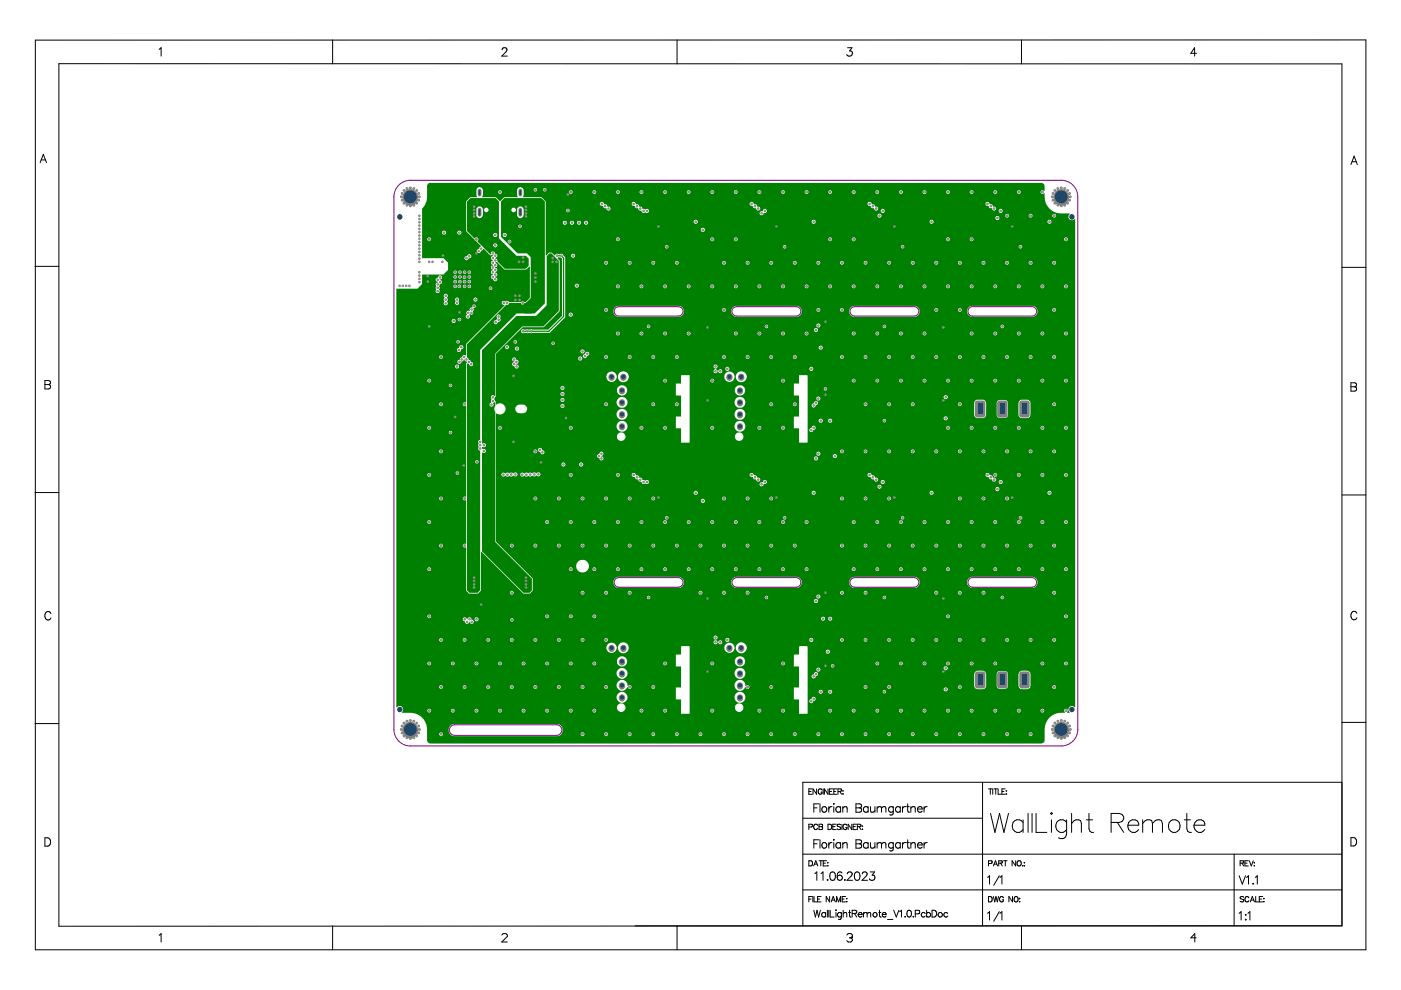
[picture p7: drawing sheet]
<svg xmlns="http://www.w3.org/2000/svg" width="297mm" height="210mm" viewBox="0 0 297 210" stroke-linecap="round" stroke-linejoin="round" font-family="sans-serif">
<g fill="none" stroke="#000" stroke-width=".21">
<path d="M7.5 8.5h282.1v192.9h-282.1zM12.5 13.5h272v182.8l-272 .1zM33.7 10.5l.5-.4v1.8M70.5 8.5v5M106.5 10.5l.3-.4 .6 .2a.55 .55 0 0 1-.2 .7l-.8 .9h1.2M143.5 8.5v5M179.7 10.1h.9l-.5 .7a.59 .59 0 0 1 .5 .9 .59 .59 0 0 1-1.1-.1M216.6 8.5v5M253.7 11.3h-1.2l.8-1.2v1.8M8.5 34.5l.7-1.8 .7 1.8M8.8 33.9h.8M286.4 34.9l.7-1.8 .7 1.8"/>
<path d="M286.7 34.3h.8M7.4 56.5h5.1M284.5 56.7h5.1M9.5 80.7h.8l.3 .2 .1 .3-.4 .3a.47 .47 0 0 1 .4 .5 .47 .47 0 0 1-.4 .5h-.8zM9.5 81.5h.8M286.4 81.2h.8l.3 .1v.5l-.3 .2a.47 .47 0 0 1 .4 .5 .47 .47 0 0 1-.4 .4h-.8zM286.4 82h.8M7.4 104.4h5.1M284.5 104.9h5.1M10.8 130.1a.65 .65 0 0 0-.8-.4 .65 .65 0 0 0-.5 .6v.5a.65 .65 0 0 0 .5 .6 .65 .65 0 0 0 .8-.4M287.7 130a.65 .65 0 0 0-.8-.4 .65 .65 0 0 0-.5 .7v.4a.65 .65 0 0 0 .5 .7 .65 .65 0 0 0 .8-.4M7.4 153.4h5.1"/>
<path d="M284.5 153.2h5.1M9.5 177.6h.6a.95 .95 0 0 1 .6 .9 .95 .95 0 0 1-.6 .9h-.6zM170.2 173.5h38.1M171.5 175.3h.7v-.5h-.7v1.1M171.5 167.8h.5M172.2 167.3h-.7v1.1h.7M172.5 178.9h.7M172.5 171.3h.7M173.1 167.3v1.1l-.7-1.1v1.1M173.4 175a.49 .49 0 0 0-.7-.1 .49 .49 0 0 0-.1 .7 .49 .49 0 0 0 .7 .1l.1-.1M173.6 174.8h.8v.4l-.2 .1 .2 .2-.1 .3-.7 .1zM173.6 170.4h-1.1v1.8"/>
<path d="M173.6 178.1h-1.1v1.7M173.6 175.3h.6M173.9 170.4v1.8M173.9 178.1v1.7M174.3 167.5a.45 .45 0 0 0-.6-.2 .45 .45 0 0 0-.2 .6l.3 .5 .4-.2 .1-.3h-.3M174.5 167.3v1.1M175.6 174.8h.3a.61 .61 0 0 1 .4 .5 .61 .61 0 0 1-.4 .6h-.3zM175.6 167.3v1.1l-.8-1.1v1.1M175.7 171v1.2M175.7 178.6v1.2M175.8 167.8h.5M176.4 178.6a.57 .57 0 0 0-.7 .6"/>
<path d="M176.4 171a.57 .57 0 0 0-.7 .5M176.6 167.3h-.8v1.1h.8M176.6 175.3h.4M176.7 178.1h.2zM176.7 170.4h.2zM176.8 167.8h.4M176.8 171v1.2M176.8 178.6v1.2M177.3 174.8h-.7v1.1h.7M177.5 167.3h-.7v1.1h.7M177.7 167.8l.7-.1v-.4h-.7v1.1M178.1 167.8l.3 .6"/>
<path d="M178.2 171v1.2M178.2 178.6v1.2M178.2 171.3a.57 .57 0 0 0-.8-.1 .57 .57 0 0 0 0 .8 .57 .57 0 0 0 .8 0M178.2 178.9a.57 .57 0 0 0-.8-.1 .57 .57 0 0 0 0 .9 .57 .57 0 0 0 .8-.1M178.3 174.9l-.3-.1-.5 .1 .1 .3 .7 .4v.1l-.3 .2-.5-.2M178.5 174.8v1.1M178.7 167.6h.1M178.7 168.3h.1M178.7 171.4l.4-.4 .4 .1 .1 1.1M178.7 179l.4-.4 .4 .1 .1 1.1M178.7 171v1.2M178.7 178.6v1.2"/>
<path d="M179.6 175a.49 .49 0 0 0-.7-.1 .49 .49 0 0 0-.1 .7 .49 .49 0 0 0 .7 .1l.1-.3h-.3M180.6 174.8v1.1l-.8-1.1v1.1M180.9 175.3h.5M181.5 178.1h.7l.4 .1 .1 .4-.5 .3a.47 .47 0 0 1 .5 .5 .47 .47 0 0 1-.5 .4h-.7zM181.5 178.9h.7M181.5 170.4h.7l.4 .2 .1 .3-.5 .4a.47 .47 0 0 1 .5 .4 .47 .47 0 0 1-.5 .5h-.7zM181.5 171.3h.7M181.6 174.8h-.7v1.1h.7M181.8 175.3l.7-.1v-.4h-.7v1.1M182.2 175.3l.3 .6M182.8 175.2h.1zM182.8 175.8h.1z"/>
<path d="M184.1 178.9a.57 .57 0 0 0-.9-.1 .57 .57 0 0 0 0 .9 .57 .57 0 0 0 .9-.1M184.1 171v1.2M184.1 178.6v1.2M184.1 171.3a.57 .57 0 0 0-.9-.1 .57 .57 0 0 0 0 .8 .57 .57 0 0 0 .9 0M184.6 178.6l.1 1.1 .4 .1 .4-.3M184.6 171l.1 1.1 .4 .1 .4-.3M185.5 171v1.2M185.5 178.6v1.2M186 171v1.2M186 178.6v1.2M186 179l.4-.4 .4 .1 .1 .3M186 171.4l.4-.4 .4 .1 .1 .3"/>
<path d="M186.9 171.4l.4-.4 .4 .1 .1 1.1M186.9 179l.4-.4 .4 .1 .1 1.1M186.9 171.4v.8M186.9 179v.8M189.4 178.9a.57 .57 0 0 0-.8-.1 .57 .57 0 0 0 0 .9 .57 .57 0 0 0 .8-.1M189.4 171.3a.57 .57 0 0 0-.8-.1 .57 .57 0 0 0 0 .8 .57 .57 0 0 0 .8 0M189.4 171v1.4a.47 .47 0 0 1-.3 .4 .47 .47 0 0 1-.5-.1M189.4 178.6v1.4a.47 .47 0 0 1-.3 .4 .47 .47 0 0 1-.5-.1M190.9 178.9a.57 .57 0 0 0-.9-.1 .57 .57 0 0 0 0 .9 .57 .57 0 0 0 .9-.1M190.9 171v1.2M190.9 178.6v1.2M190.9 171.3a.57 .57 0 0 0-.9-.1 .57 .57 0 0 0 0 .8 .57 .57 0 0 0 .9 0"/>
<path d="M191.3 171v1.2M191.3 178.6v1.2M192 178.6a.57 .57 0 0 0-.7 .6M192 171a.57 .57 0 0 0-.7 .5M192.2 178.6h.6M192.2 171h.6M192.4 178.1v1.4l.1 .2 .4 .1M192.4 170.4v1.5l.1 .2 .4 .1M193.1 171.4l.4-.4 .5 .1 .1 1.1M193.1 179l.4-.4 .5 .1 .1 1.1M193.1 171v1.2M193.1 178.6v1.2"/>
<path d="M194.5 179.2v.1a.55 .55 0 0 0 .4 .5 .55 .55 0 0 0 .6-.2M194.5 171.5v.2a.55 .55 0 0 0 .4 .5 .55 .55 0 0 0 .6-.2M194.6 178.9a.49 .49 0 0 1 .6-.3 .49 .49 0 0 1 .3 .6h-1zM194.6 171.3a.49 .49 0 0 1 .6-.3 .49 .49 0 0 1 .3 .5h-1zM195.9 171v1.2M195.9 178.6v1.2M196.6 178.6a.57 .57 0 0 0-.7 .6M196.6 171a.57 .57 0 0 0-.7 .5M208.3 165.9v30.4M209.6 167.3h.8M210 167.3v1.1M210 172.5l.9 4 1-4 .9 4 1-4"/>
<path d="M210.5 167.3v1.1M210.7 167.3h.8M211.1 167.3v1.1M211.6 167.3v1.1h.7M212.4 167.8h.4M213.1 167.3h-.7v1.1h.7M213.3 167.7h.1zM213.3 168.3h.1zM216.9 173.8v2.7M216.9 174.4a1.29 1.29 0 0 0-1.7-.3 1.29 1.29 0 0 0-.4 1.7 1.29 1.29 0 0 0 1.7 .5l.4-.4M218 172.5v4M218.8 172.5v4"/>
<path d="M219.7 172.5v4h2.3M222.9 172.3l.2 .2-.2 .2-.1-.2zM222.9 173.8v2.7M226.1 174.4a1.29 1.29 0 0 0-1.7-.3 1.29 1.29 0 0 0-.4 1.7 1.29 1.29 0 0 0 1.8 .5l.3-.4M226.1 173.8v3.1a1.06 1.06 0 0 1-.6 .9 1.06 1.06 0 0 1-1.1-.2M227.2 174.6l.5-.6 .4-.2 1 .2 .2 .6v1.9M227.2 172.5v4M230.3 173.8h1.3M230.9 172.5v3.2l.2 .6 .8 .2M235.6 174.4h1.7l.6-.2a.93 .93 0 0 0 0-1.5l-.6-.2h-1.7v4M236.9 174.4l1.3 2.1M239.1 175a1.25 1.25 0 0 0 .8 1.4 1.25 1.25 0 0 0 1.5-.5"/>
<path d="M239.3 174.4a1.12 1.12 0 0 1 1.3-.6 1.12 1.12 0 0 1 .8 1.2h-2.3zM242.3 174.6l.5-.6 .4-.2 1 .2 .1 .6M242.3 173.8v2.7M244.3 174.6l1-.8 .9 .2 .3 .6v1.9M244.3 174.6v1.9M247.9 174.4a1.29 1.29 0 0 1 1.8-.3 1.29 1.29 0 0 1 .3 1.7 1.29 1.29 0 0 1-1.7 .5 1.5 1.5 0 0 1-.4-1.9zM251.1 173.8h1.3M251.6 172.5v3.2l.2 .6 .8 .2M253.1 175a1.26 1.26 0 0 0 .8 1.4 1.26 1.26 0 0 0 1.5-.5M253.4 174.4a1.1 1.1 0 0 1 1.2-.6 1.1 1.1 0 0 1 .8 1.2h-2.3zM284.5 165.9h-114.3v30.4M286.4 177.6h.6a.95 .95 0 0 1 .6 .9 .95 .95 0 0 1-.6 .9h-.6z"/>
<path d="M33.7 198.3l.5-.3v1.7M70.5 196.3v5.1M106.4 198.2l.3-.2h.6l.3 .2v.3l-1.2 1.2h1.2M134.7 196.3h149.8M143.5 196.3v5.1M170.2 181.1h114.3M170.2 188.7h114.3M171.5 190.6h.5M171.5 182.5h.4a.58 .58 0 0 1 .4 .5 .58 .58 0 0 1-.4 .6h-.4zM172.2 190.1h-.7v1.1M172.3 190.1v1.1M172.5 183.6l.5-1.1 .4 1.1"/>
<path d="M172.5 193l.4 1.4 .3-1.4 .4 1.4 .3-1.4M172.6 190.1v1.1h.6M172.7 183.2h.5M172.8 185.2l.4-.3v1.7M173.4 190.6h.4M173.6 182.5h.8M174 182.5v1.1M174.1 190.1h-.7v1.1h.7M174.1 185.2l.4-.3v1.7M174.5 183h.5M175 193.7a.47 .47 0 0 0-.7-.1 .47 .47 0 0 0 0 .7 .47 .47 0 0 0 .7-.1M175 193.5v.9"/>
<path d="M175.3 182.5h-.8v1.1h.8M175.4 186.6h.2zM175.4 193v1.4M175.5 183.5h.1M175.5 182.8v.2zM175.7 193v1.4M175.9 190.1v1.1l-.7-1.1v1.1M176 193v1.4h.9M176.2 185a.58 .58 0 0 1 .8 .2 .9 .9 0 0 1-.6 1.4 1.14 1.14 0 0 1-.2-1.6zM176.2 191.2l.5-1.1 .4 1.1M176.4 190.8h.5M177.2 192.9v.2z"/>
<path d="M177.2 193.5v.9M177.4 191.2v-1.1l.4 1.1 .4-1.1v1.1M178.4 193.5l-.1 1.3-.2 .1h-.3M178.4 193.7a.47 .47 0 0 0-.7-.1 .47 .47 0 0 0 0 .7 .47 .47 0 0 0 .7-.1M178.5 185.1a.52 .52 0 0 0-.7-.1l-.2 .2-.1 .9M178.6 190.6h.4M178.8 193.8l.3-.3h.3l.1 .9M178.8 193v1.4M179 186.6h.2zM179.3 190.1h-.7v1.1h.7M179.4 191.2h.2zM179.5 190.5v.1z"/>
<path d="M179.5 198.2l.3-.2h.6l.3 .2v.3M179.7 185.3l.3-.4 .6 .1a.55 .55 0 0 1-.2 .8l-.8 .8h1.2M179.9 193.5h.5M180.1 193v1.2l.1 .2h.3M180.1 198.8h.3M180.4 198.8l.3 .3v.3l-.3 .3h-.6l-.3-.3M180.7 193.7l.8-.1 .1-.3-.3-.3h-.6v1.4M180.7 198.5h.1M180.7 198.5l-.3 .3M181.1 193.7l.5 .7M181.4 185a.58 .58 0 0 1 .8 .2 .9 .9 0 0 1-.6 1.4 1.14 1.14 0 0 1-.2-1.6zM181.9 193.9l.1 .3a.43 .43 0 0 0 .8 0"/>
<path d="M182 193.7a.4 .4 0 0 1 .5-.2 .4 .4 0 0 1 .3 .4h-.9zM182.8 185.3l.4-.4 .6 .1a.55 .55 0 0 1-.2 .8l-.9 .8h1.2M183.1 193.8l.3-.3h.4l.1 .3M183.1 193.5v.9M183.9 193.8v.6M183.9 193.8l.3-.3h.3l.1 .9M184.5 184.9h.9l-.5 .6a.59 .59 0 0 1 .4 1 .59 .59 0 0 1-1-.2M186.3 193.5h.5M186.5 193v1.2l.4 .2M187.1 193.9v.1a.43 .43 0 0 0 .3 .4 .43 .43 0 0 0 .5-.2M187.1 193.7l.5-.2 .3 .4h-.8zM188.2 194.9h1.1"/>
<path d="M189.5 193l.5 1.4 .6-1.4M190.8 193.3l.3-.3v1.4M191.9 194.4h.1zM192.5 193.1a.45 .45 0 0 1 .7 .2v.9a.44 .44 0 0 1-.4 .2 .44 .44 0 0 1-.4-.2l-.1-.6zM193.6 194.4h.1zM194.1 193.8l.8-.2v-.5l-.8-.1v1.4M196.2 193.7a.47 .47 0 0 0-.7-.1 .47 .47 0 0 0 0 .7 .47 .47 0 0 0 .7-.1M196.5 193.7a.47 .47 0 0 1 .7-.1 .47 .47 0 0 1 0 .7 .47 .47 0 0 1-.7-.1M196.5 193v1.4M197.6 193h.5a.75 .75 0 0 1 .5 .7 .75 .75 0 0 1-.5 .7h-.5zM201 193.7a.47 .47 0 0 0-.7-.1 .47 .47 0 0 0 0 .7 .47 .47 0 0 0 .7-.1M209.4 193.6l.4-.3v1.8"/>
<path d="M209.4 186l.4-.3v1.8M209.6 190.1a.65 .65 0 0 1 .7 .2 .65 .65 0 0 1 0 .8l-.7 .1zM209.6 183.1l.7-.1v-.4l-.7-.1v1.1M210.6 183.6l.5-1.1 .4 1.1M210.6 190.1l.3 1.1 .3-1.1 .3 1.1 .2-1.1M210.8 183.2h.5M211.7 183h.7l.1-.4-.8-.1v1.1M211.9 193.3l-1.2 2M211.9 185.7l-1.2 2M212 186l.4-.3v1.8M212 193.6l.4-.3v1.8M212.1 183l.4 .6"/>
<path d="M212.8 190.4a.53 .53 0 0 0-.9 0 .53 .53 0 0 0 .4 .8h.3l.2-.2v-.2h-.3M212.8 182.5h.7M213.1 182.5v1.1M214.7 190.1v1.1l-.8-1.1v1.1M215.1 190.2a.54 .54 0 0 1 .8 .3 .54 .54 0 0 1-.4 .7 .59 .59 0 0 1-.5-.3 .59 .59 0 0 1 .1-.7zM215.3 182.5v1.1l-.7-1.1v1.1M215.8 182.6a.49 .49 0 0 1 .7 .1 .49 .49 0 0 1-.1 .7 .49 .49 0 0 1-.7-.1zM216.1 191.2h.1zM216.2 190.5v.1zM216.6 196.3v5.1M216.8 183.6h.1zM217.1 182.9h.2z"/>
<path d="M217.1 183.6h.2zM253.6 198.8h-1.1l.8-.8v1.7M261.7 181.1v15.2M262.7 193.6l.4-.3v1.8M262.7 185.7l.7 1.8 .7-1.8M262.9 183h.7v-.4l-.7-.1v1.1M263.3 183l.4 .6M263.7 190.2l-.3-.1-.5 .1 .2 .3 .6 .4v.2l-.3 .1-.5-.1M263.9 183h.5M264 195h.2zM264.1 193.9v.2zM264.3 186l.4-.3v1.8"/>
<path d="M264.6 193.6l.4-.3v1.8M264.7 182.5h-.8v1.1h.8M264.8 190.4a.53 .53 0 0 0-.9 0 .53 .53 0 0 0 .4 .8h.3l.2-.2M264.9 182.5l.4 1.1 .4-1.1M265.1 191.2l.4-1.1 .5 1.1M265.3 190.8h.5M265.7 187.3v.2zM265.9 183.5h.1M265.9 182.8v.2zM266.1 186l.5-.3v1.8M266.2 190.1v1.1h.7M267 190.6h.5"/>
<path d="M267.7 190.1h-.7v1.1h.7M268 191.1h.1M268 190.5v.1z"/>
<circle cx="174.8" cy="179.2" r=".58"/>
<circle cx="174.8" cy="171.7" r=".56"/>
<circle cx="178.1" cy="186.1" r=".55"/>
<circle cx="185.5" cy="193.9" r=".47"/>
<circle cx="199.3" cy="193.9" r=".48"/>
</g>
<path d="M84.5 39.3a3.4 3.4 0 0 1 2.5-1.1h138a3.5 3.5 0 0 1 3.5 3.5v113a3.5 3.5 0 0 1-3.5 3.5h-138a3.5 3.5 0 0 1-3.5-3.5v-113a3.5 3.5 0 0 1 1-2.4zM130.5 65.3l.7-.3h12.6a1 1 0 0 1 1 1 1 1 0 0 1-1 1h-12.6a1.01 1.01 0 0 1-.9-.6 1.01 1.01 0 0 1 .2-1.1zM155.5 65.3l.7-.3h12.6a1 1 0 0 1 1 1 1 1 0 0 1-1 1h-12.6a1 1 0 0 1-.9-.6 1 1 0 0 1 .2-1.1zM180.5 65.3l.7-.3h12.6a1 1 0 0 1 1 1 1 1 0 0 1-1 1h-12.6a1 1 0 0 1-.9-.6 1 1 0 0 1 .2-1.1zM205.5 65.3l.7-.3h12.6a1 1 0 0 1 1 1 1 1 0 0 1-1 1h-12.6a1.01 1.01 0 0 1-.9-.6 1.01 1.01 0 0 1 .2-1.1zM130.5 122.8l.7-.3h12.6a1.02 1.02 0 0 1 1 1 1.02 1.02 0 0 1-1 1h-12.6a1.02 1.02 0 0 1-.9-.6 1.02 1.02 0 0 1 .2-1.1zM155.5 122.8l.7-.3h12.6a1.02 1.02 0 0 1 1 1 1.02 1.02 0 0 1-1 1h-12.6a1.01 1.01 0 0 1-.9-.6 1.01 1.01 0 0 1 .2-1.1zM180.5 122.8l.7-.3h12.6a1.02 1.02 0 0 1 1 1 1.02 1.02 0 0 1-1 1h-12.6a1.01 1.01 0 0 1-.9-.6 1.01 1.01 0 0 1 .2-1.1zM205.5 122.8l.7-.3h12.6a1.02 1.02 0 0 1 1 1 1.02 1.02 0 0 1-1 1h-12.6a1.02 1.02 0 0 1-.9-.6 1.02 1.02 0 0 1 .2-1.1zM95.5 154.1l.9-.4h21.6a1.12 1.12 0 0 1 1.1 1.1 1.12 1.12 0 0 1-1.1 1.1h-21.6a1.13 1.13 0 0 1-.9-1.8z" fill="none" stroke="#800080" stroke-width=".21"/>
<g fill="#008000">
<path d="M90.6 39.1l.5-.3h129.8l.5 .5 .1 1.2h-.1a.41 .41 0 0 0-.7-.1 .41 .41 0 0 0 0 .6 .41 .41 0 0 0 .7-.1l.1 .1a3.6 3.6 0 0 0 3.5 4.3h1.8v.1a.73 .73 0 0 0-.1 1.1 .73 .73 0 0 0 1.1-.1h.2v103.5l-.2 .1a.73 .73 0 0 0-1.1-.1 .73 .73 0 0 0 .1 1.1v.1h-.5l-.1-.1a.4 .4 0 0 0 .1-.6 .4 .4 0 0 0-.6 0 .4 .4 0 0 0 .1 .6v.1a3.6 3.6 0 0 0-4.3 3.6v2.2l-.2 .5-.5 .2h-129.5l-.5-.2-.3-.5a6.4 6.4 0 0 0-.3-3.8 3.5 3.5 0 0 0-3.2-2h-1.8a.78 .78 0 0 0 .1-1.1 .78 .78 0 0 0-1.1 0l-.2-.1v-88.7h4.5l1-1v-2h4.5l1-1v-1.5l-1-1h-4.5v-10.5l.1-.1a3.3 3.3 0 0 0 .9-2.4zM115.1 40.2a.4 .4 0 0 0 .8 0 .4 .4 0 0 0-.8 0zM113.1 40.2a.4 .4 0 0 0 .8 0 .4 .4 0 0 0-.8 0zM215.6 40.7a.41 .41 0 0 0 .8 0 .41 .41 0 0 0-.8 0zM210.6 40.7a.4 .4 0 0 0 .8 0 .4 .4 0 0 0-.8 0zM205.6 40.7a.4 .4 0 0 0 .8 0 .4 .4 0 0 0-.8 0zM200.6 40.7a.4 .4 0 0 0 .8 0 .4 .4 0 0 0-.8 0zM195.6 40.7a.4 .4 0 0 0 .8 0 .4 .4 0 0 0-.8 0zM190.6 40.7a.4 .4 0 0 0 .8 0 .4 .4 0 0 0-.8 0zM185.6 40.7a.4 .4 0 0 0 .8 0 .4 .4 0 0 0-.8 0zM180.6 40.7a.41 .41 0 0 0 .8 0 .41 .41 0 0 0-.8 0zM175.6 40.7a.41 .41 0 0 0 .8 0 .41 .41 0 0 0-.8 0zM170.6 40.7a.41 .41 0 0 0 .8 0 .41 .41 0 0 0-.8 0zM165.6 40.7a.4 .4 0 0 0 .8 0 .4 .4 0 0 0-.8 0zM160.6 40.7a.4 .4 0 0 0 .8 0 .4 .4 0 0 0-.8 0zM155.6 40.7a.4 .4 0 0 0 .8 0 .4 .4 0 0 0-.8 0zM150.6 40.7a.4 .4 0 0 0 .8 0 .4 .4 0 0 0-.8 0zM145.6 40.7a.4 .4 0 0 0 .8 0 .4 .4 0 0 0-.8 0zM140.6 40.7a.4 .4 0 0 0 .8 0 .4 .4 0 0 0-.8 0zM135.6 40.7a.41 .41 0 0 0 .8 0 .41 .41 0 0 0-.8 0zM130.6 40.7a.41 .41 0 0 0 .8 0 .41 .41 0 0 0-.8 0zM125.6 40.7a.41 .41 0 0 0 .8 0 .41 .41 0 0 0-.8 0zM120.6 40.7a.4 .4 0 0 0 .8 0 .4 .4 0 0 0-.8 0zM105.6 40.7a.4 .4 0 0 0 .8 0 .4 .4 0 0 0-.8 0zM101.2 39.9l-.2 .3 .1 1.6-1.5 .1-.8 .8v6.3l3.2 3.2-.4 .3v.3h-.2a.44 .44 0 0 0-.3 .5 .44 .44 0 0 0 .5 .4 .44 .44 0 0 0 .3-.5l.7-.5 1.3 1.4h.7l-.2 .2a.43 .43 0 0 0-.3 .5 .43 .43 0 0 0 .5 .4l-.2 .1a.43 .43 0 0 0-.3 .5 .43 .43 0 0 0 .5 .3l-.2 .2a.43 .43 0 0 0-.3 .5 .43 .43 0 0 0 .5 .3l-.2 .2a.45 .45 0 0 0-.3 .5 .45 .45 0 0 0 .5 .4l-.2 .1a.43 .43 0 0 0-.3 .5 .43 .43 0 0 0 .5 .3 .43 .43 0 0 0 .3 .5 .43 .43 0 0 0 .5-.4 .43 .43 0 0 0-.5-.4v-.2h.2a.43 .43 0 0 0 .3-.5 .43 .43 0 0 0-.5-.3l.2-.1a.43 .43 0 0 0 .3-.6 .43 .43 0 0 0-.5-.3v-.2h.2a.43 .43 0 0 0 .3-.5 .43 .43 0 0 0-.5-.3l.4-.3 1.7 1.6h4.5l.8-.6v6.7l-.8 .9h-.4l-.2-.3-.4 .3h-2.6l-.3-.3-.5 .2v-.2a.48 .48 0 0 0-.7 .5 .48 .48 0 0 0 .6 .4l-8.1 8.2-.1 2.5h-.6l-.2 .4-.5 .2v.3a.44 .44 0 0 0-.5 .4 .44 .44 0 0 0 .4 .5 .44 .44 0 0 0 .4-.6h.4l.3-.4 .2 .4h.3v.3l-.2 .1v8.3a.47 .47 0 0 0-.7 .4 .47 .47 0 0 0 .7 .4v19.2l-.1 .1a.4 .4 0 0 0-.6 .3 .4 .4 0 0 0 .6 .3l.1 .1v9.2h-.2a.45 .45 0 0 0-.5 .6 .45 .45 0 0 0 .7 .2v9.1l.6 .6 1.9 .1 .7-.8 .1-8.1 8.8 8.8 1.4 .1 .6-.7v-2.6l-7.7-7.7v-27.2h.1a1.19 1.19 0 0 0 1.6-.2 1.19 1.19 0 0 0 0-1.6 1.19 1.19 0 0 0-1.6-.1l-.1-.1v-.5a.59 .59 0 0 1-.4-.6 .59 .59 0 0 1 .4-.5v-9.1l5.6-5.6h4.4l3.4-3.4 .1-10.7-.5-.5 .2-.2 .6 .1 .2 .2v12.1l-3 2.9h-5a.43 .43 0 0 0-.6 0 .43 .43 0 0 0 0 .6 .43 .43 0 0 0 .6 .1h5.3l3.3-3.3v-12.7l-.6-.8h-1.1l-.5 .4-.7-.6h-.5l-.6 .6-.1-.1v-11.4l-.9-.9h-3.8v-1.6a.69 .69 0 0 0-.7-.5 .69 .69 0 0 0-.7 .5l.1 1.6h-2.7l-.9 .8-1-.8h-2.8l.1-1.4a.72 .72 0 0 0-.4-.6 .72 .72 0 0 0-.8 .1zM127.3 43v.5l.5 .1a.66 .66 0 0 0 .8 .6 .43 .43 0 0 0 .3 .5 .43 .43 0 0 0 .5-.4 .43 .43 0 0 0-.3-.5l-.4-.1-.1-.4h-.5a.53 .53 0 0 0-.3-.4 .53 .53 0 0 0-.5 .1zM209 43v.3a.55 .55 0 0 0 .6 .4l.2 .4 .6 .1a.42 .42 0 0 0 .3 .4 .42 .42 0 0 0 .5-.3 .42 .42 0 0 0-.3-.5l-.4-.1-.2-.4h-.4a.57 .57 0 0 0-.9-.3zM184 43v.5l.5 .1a.66 .66 0 0 0 .8 .6 .43 .43 0 0 0 .5 .5 .43 .43 0 0 0 .4-.6 .43 .43 0 0 0-.6-.3l-.3-.5h-.4a.55 .55 0 0 0-.3-.4 .55 .55 0 0 0-.6 .1zM159 43v.5l.5 .1a.66 .66 0 0 0 .8 .6 .43 .43 0 0 0 .4 .5 .43 .43 0 0 0 .5-.4 .43 .43 0 0 0-.3-.5l-.4-.1-.2-.4h-.4a.53 .53 0 0 0-.3-.4 .53 .53 0 0 0-.6 .1zM161.2 44.9a.43 .43 0 0 0 .1 .7 .43 .43 0 0 0 .6-.4 .53 .53 0 0 0 .5-.1 .53 .53 0 0 0 .1-.6l-.4-.2-.3 .2v.2zM120 44.6a.4 .4 0 0 0 .8 0 .4 .4 0 0 0-.8 0zM211.7 44.7a.45 .45 0 0 0 .9 0 .45 .45 0 0 0-.9 0zM186.7 44.7a.45 .45 0 0 0 .9 0 .45 .45 0 0 0-.9 0zM134 43l-.1 .3a.55 .55 0 0 0 .7 .4l.2 .4h.4a.73 .73 0 0 0 .8 .6l.4 .5 .4-.2a.43 .43 0 0 0 .6 .1 .43 .43 0 0 0 0-.7 .43 .43 0 0 0-.6 .1l-.6-.3-.2-.3-.4-.1-.3-.5h-.4a.55 .55 0 0 0-.3-.4 .55 .55 0 0 0-.6 .1zM223.1 45.7a.41 .41 0 0 0 .8 0 .41 .41 0 0 0-.8 0zM218.1 45.7a.41 .41 0 0 0 .8 0 .41 .41 0 0 0-.8 0zM213.1 45.7a.41 .41 0 0 0 .8 0 .41 .41 0 0 0-.8 0zM186 45.7a.45 .45 0 0 0 .9 0 .45 .45 0 0 0-.9 0zM211 46.2a.45 .45 0 0 0 .9 0 .45 .45 0 0 0-.9 0zM222.1 47a.43 .43 0 0 0 .8 0 .43 .43 0 0 0-.8 0zM197.1 47a.42 .42 0 0 0 .8 0 .42 .42 0 0 0-.8 0zM172.1 47a.43 .43 0 0 0 .8 0 .43 .43 0 0 0-.8 0zM147.1 47a.43 .43 0 0 0 .8 0 .43 .43 0 0 0-.8 0zM123.8 47.2a.45 .45 0 0 0 .9 0 .45 .45 0 0 0-.9 0zM122.3 47.2a.45 .45 0 0 0 .9 0 .45 .45 0 0 0-.9 0zM120.8 47.2a.45 .45 0 0 0 .9 0 .45 .45 0 0 0-.9 0zM119.3 47.2a.45 .45 0 0 0 .9 0 .45 .45 0 0 0-.9 0zM148.6 48.7a.45 .45 0 0 0 .9 0 .45 .45 0 0 0-.9 0zM96.9 49.3a.45 .45 0 0 0 .9 0 .45 .45 0 0 0-.9 0zM93.7 49.3a.45 .45 0 0 0 .9 0 .45 .45 0 0 0-.9 0zM225.6 50.7a.41 .41 0 0 0 .8 0 .41 .41 0 0 0-.8 0zM205.6 50.7a.4 .4 0 0 0 .8 0 .4 .4 0 0 0-.8 0zM200.6 50.7a.4 .4 0 0 0 .8 0 .4 .4 0 0 0-.8 0zM180.6 50.7a.41 .41 0 0 0 .8 0 .41 .41 0 0 0-.8 0zM175.6 50.7a.41 .41 0 0 0 .8 0 .41 .41 0 0 0-.8 0zM155.6 50.7a.4 .4 0 0 0 .8 0 .4 .4 0 0 0-.8 0zM150.6 50.7a.4 .4 0 0 0 .8 0 .4 .4 0 0 0-.8 0zM130.6 50.7a.41 .41 0 0 0 .8 0 .41 .41 0 0 0-.8 0zM90.6 50.7a.41 .41 0 0 0 .8 0 .41 .41 0 0 0-.8 0zM216 52.3a.38 .38 0 0 0 .7 0 .38 .38 0 0 0-.7 0zM191 52.3a.37 .37 0 0 0 .7 0 .37 .37 0 0 0-.7 0zM166 52.3a.38 .38 0 0 0 .7 0 .38 .38 0 0 0-.7 0zM141 52.3a.37 .37 0 0 0 .7 0 .37 .37 0 0 0-.7 0zM121.1 54.2a.43 .43 0 0 0 .8 0 .43 .43 0 0 0-.8 0zM98.7 54.4a.47 .47 0 0 0 .1 .7 .47 .47 0 0 0 .6-.4 .42 .42 0 0 0 .5-.3 .42 .42 0 0 0-.3-.5 .42 .42 0 0 0-.5 .3zM223.1 55.7a.41 .41 0 0 0 .8 0 .41 .41 0 0 0-.8 0zM218.1 55.7a.41 .41 0 0 0 .8 0 .41 .41 0 0 0-.8 0zM213.1 55.7a.41 .41 0 0 0 .8 0 .41 .41 0 0 0-.8 0zM208.1 55.7a.4 .4 0 0 0 .8 0 .4 .4 0 0 0-.8 0zM203.1 55.7a.4 .4 0 0 0 .8 0 .4 .4 0 0 0-.8 0zM198.1 55.7a.4 .4 0 0 0 .8 0 .4 .4 0 0 0-.8 0zM193.1 55.7a.4 .4 0 0 0 .8 0 .4 .4 0 0 0-.8 0zM188.1 55.7a.4 .4 0 0 0 .8 0 .4 .4 0 0 0-.8 0zM183.1 55.7a.4 .4 0 0 0 .8 0 .4 .4 0 0 0-.8 0zM178.1 55.7a.41 .41 0 0 0 .8 0 .41 .41 0 0 0-.8 0zM173.1 55.7a.41 .41 0 0 0 .8 0 .41 .41 0 0 0-.8 0zM168.1 55.7a.4 .4 0 0 0 .8 0 .4 .4 0 0 0-.8 0zM163.1 55.7a.4 .4 0 0 0 .8 0 .4 .4 0 0 0-.8 0zM158.1 55.7a.4 .4 0 0 0 .8 0 .4 .4 0 0 0-.8 0zM153.1 55.7a.4 .4 0 0 0 .8 0 .4 .4 0 0 0-.8 0zM143.1 55.7a.4 .4 0 0 0 .8 0 .4 .4 0 0 0-.8 0zM138.1 55.7a.4 .4 0 0 0 .8 0 .4 .4 0 0 0-.8 0zM133.1 55.7a.41 .41 0 0 0 .8 0 .41 .41 0 0 0-.8 0zM128.1 55.7a.41 .41 0 0 0 .8 0 .41 .41 0 0 0-.8 0zM99.1 57.7a.4 .4 0 0 0 .8 0 .4 .4 0 0 0-.8 0zM98.1 57.7a.4 .4 0 0 0 .8 0 .4 .4 0 0 0-.8 0zM97.1 57.7a.4 .4 0 0 0 .8 0 .4 .4 0 0 0-.8 0zM96.1 57.7a.4 .4 0 0 0 .8 0 .4 .4 0 0 0-.8 0zM99.1 58.7a.4 .4 0 0 0 .8 0 .4 .4 0 0 0-.8 0zM97.1 58.7a.4 .4 0 0 0 .8 0 .4 .4 0 0 0-.8 0zM96.1 58.7a.4 .4 0 0 0 .8 0 .4 .4 0 0 0-.8 0zM98.1 58.8a.4 .4 0 0 0 .8 0 .4 .4 0 0 0-.8 0zM99.1 59.7a.4 .4 0 0 0 .8 0 .4 .4 0 0 0-.8 0zM98.1 59.7a.4 .4 0 0 0 .8 0 .4 .4 0 0 0-.8 0zM97.1 59.7a.4 .4 0 0 0 .8 0 .4 .4 0 0 0-.8 0zM96.1 59.7a.4 .4 0 0 0 .8 0 .4 .4 0 0 0-.8 0zM121.9 60.6a.43 .43 0 0 0 .8 0 .43 .43 0 0 0-.8 0zM97 60.7a.4 .4 0 0 0 .8 0 .4 .4 0 0 0-.8 0zM99.1 60.7a.4 .4 0 0 0 .8 0 .4 .4 0 0 0-.8 0zM98.1 60.7a.4 .4 0 0 0 .8 0 .4 .4 0 0 0-.8 0zM96.1 60.7a.4 .4 0 0 0 .8 0 .4 .4 0 0 0-.8 0zM225.6 60.7a.41 .41 0 0 0 .8 0 .41 .41 0 0 0-.8 0zM220.6 60.7a.41 .41 0 0 0 .8 0 .41 .41 0 0 0-.8 0zM215.6 60.7a.41 .41 0 0 0 .8 0 .41 .41 0 0 0-.8 0zM210.6 60.7a.4 .4 0 0 0 .8 0 .4 .4 0 0 0-.8 0zM205.6 60.7a.4 .4 0 0 0 .8 0 .4 .4 0 0 0-.8 0zM200.6 60.7a.4 .4 0 0 0 .8 0 .4 .4 0 0 0-.8 0zM195.6 60.7a.4 .4 0 0 0 .8 0 .4 .4 0 0 0-.8 0zM190.6 60.7a.4 .4 0 0 0 .8 0 .4 .4 0 0 0-.8 0zM185.6 60.7a.4 .4 0 0 0 .8 0 .4 .4 0 0 0-.8 0zM180.6 60.7a.41 .41 0 0 0 .8 0 .41 .41 0 0 0-.8 0zM175.6 60.7a.41 .41 0 0 0 .8 0 .41 .41 0 0 0-.8 0zM170.6 60.7a.41 .41 0 0 0 .8 0 .41 .41 0 0 0-.8 0zM165.6 60.7a.4 .4 0 0 0 .8 0 .4 .4 0 0 0-.8 0zM160.6 60.7a.4 .4 0 0 0 .8 0 .4 .4 0 0 0-.8 0zM155.6 60.7a.4 .4 0 0 0 .8 0 .4 .4 0 0 0-.8 0zM150.6 60.7a.4 .4 0 0 0 .8 0 .4 .4 0 0 0-.8 0zM145.6 60.7a.4 .4 0 0 0 .8 0 .4 .4 0 0 0-.8 0zM140.6 60.7a.4 .4 0 0 0 .8 0 .4 .4 0 0 0-.8 0zM135.6 60.7a.41 .41 0 0 0 .8 0 .41 .41 0 0 0-.8 0zM130.6 60.7a.41 .41 0 0 0 .8 0 .41 .41 0 0 0-.8 0zM103.6 61.1a.4 .4 0 0 0 .8 0 .4 .4 0 0 0-.8 0zM93 58.5l-.1 .4a.43 .43 0 0 0-.5 .4 .43 .43 0 0 0 .5 .4v.2h-.3l-.2 .3 .1 .5-.1 .4 .1 .3a.43 .43 0 0 0 0 .6 .43 .43 0 0 0 .6 0 .43 .43 0 0 0-.1-.6l.2-.3-.2-.4 .2-.5a.43 .43 0 0 0 .5-.4 .43 .43 0 0 0-.5-.4v-.1a.44 .44 0 0 0 .5-.6 .44 .44 0 0 0-.7-.2zM100.4 63.5a.44 .44 0 0 0 .8 0 .44 .44 0 0 0-.8 0zM96.7 63.2l-.2 .2 .1 .5a.43 .43 0 0 0 0 .6 .43 .43 0 0 0 .6 0 .43 .43 0 0 0 0-.6 .43 .43 0 0 0 .1-.6 .43 .43 0 0 0-.6-.1zM94.3 62.4l-.2 .3 .1 .3-.1 .4 .1 .6a.41 .41 0 0 0 0 .6 .41 .41 0 0 0 .6 0 .41 .41 0 0 0 0-.6l.2-.4-.2-.6a.42 .42 0 0 0 0-.5 .42 .42 0 0 0-.5-.1zM205.5 65.1a1.21 1.21 0 0 0-.4 1.2 1.21 1.21 0 0 0 1 .9h12.8a1.17 1.17 0 0 0 1.1-1.2 1.17 1.17 0 0 0-1.1-1.1h-12.8zM180.5 65.1a1.2 1.2 0 0 0-.4 1.2 1.2 1.2 0 0 0 1 .9h12.8a1.17 1.17 0 0 0 1.1-1.2 1.17 1.17 0 0 0-1.1-1.1h-12.8zM155.4 65.1l-.3 .6v.7l.3 .5 .7 .3h12.8a1.17 1.17 0 0 0 1.1-1.2 1.17 1.17 0 0 0-1.1-1.1h-12.8zM130.5 65.1a1.2 1.2 0 0 0-.4 1.2 1.2 1.2 0 0 0 1 .9h12.8a1.17 1.17 0 0 0 1.1-1.2 1.17 1.17 0 0 0-1.1-1.1h-12.8zM100.3 64.6l-.1 .5a.56 .56 0 0 0-.5 .3 .56 .56 0 0 0-.1 .6 .53 .53 0 0 0-.7 .1 .53 .53 0 0 0 .1 .7 .44 .44 0 0 0-.2 .6 .44 .44 0 0 0 .7 .1 .44 .44 0 0 0 0-.7l.1-.3a.41 .41 0 0 0 .6 .1 .41 .41 0 0 0 0-.6l.3-.3-.1-.4a.39 .39 0 0 0 .5-.4 .39 .39 0 0 0-.6-.3zM223.1 65.7a.41 .41 0 0 0 .8 0 .41 .41 0 0 0-.8 0zM203.1 65.7a.4 .4 0 0 0 .8 0 .4 .4 0 0 0-.8 0zM198.1 65.7a.4 .4 0 0 0 .8 0 .4 .4 0 0 0-.8 0zM178.1 65.7a.41 .41 0 0 0 .8 0 .41 .41 0 0 0-.8 0zM173.1 65.7a.41 .41 0 0 0 .8 0 .41 .41 0 0 0-.8 0zM153.1 65.7a.4 .4 0 0 0 .8 0 .4 .4 0 0 0-.8 0zM128.1 65.7a.41 .41 0 0 0 .8 0 .41 .41 0 0 0-.8 0zM120.6 66.7a.44 .44 0 0 0 .8 0 .44 .44 0 0 0-.8 0zM97 67.7a.4 .4 0 0 0 .8 0 .4 .4 0 0 0-.8 0zM95.7 68.1a.45 .45 0 0 0 .9 0 .45 .45 0 0 0-.9 0zM173.1 69a.45 .45 0 0 0 .9 0 .45 .45 0 0 0-.9 0zM212.1 69.2a.4 .4 0 0 0 .8 0 .4 .4 0 0 0-.8 0zM187.1 69.2a.4 .4 0 0 0 .8 0 .4 .4 0 0 0-.8 0zM162.1 69.2a.4 .4 0 0 0 .8 0 .4 .4 0 0 0-.8 0zM137.1 69.2a.4 .4 0 0 0 .8 0 .4 .4 0 0 0-.8 0zM172.6 70a.43 .43 0 0 0 .8 0 .43 .43 0 0 0-.8 0zM225.6 70.7a.41 .41 0 0 0 .8 0 .41 .41 0 0 0-.8 0zM220.6 70.7a.41 .41 0 0 0 .8 0 .41 .41 0 0 0-.8 0zM215.6 70.7a.41 .41 0 0 0 .8 0 .41 .41 0 0 0-.8 0zM210.6 70.7a.4 .4 0 0 0 .8 0 .4 .4 0 0 0-.8 0zM205.6 70.7a.4 .4 0 0 0 .8 0 .4 .4 0 0 0-.8 0zM195.6 70.7a.4 .4 0 0 0 .8 0 .4 .4 0 0 0-.8 0zM190.6 70.7a.4 .4 0 0 0 .8 0 .4 .4 0 0 0-.8 0zM185.6 70.7a.4 .4 0 0 0 .8 0 .4 .4 0 0 0-.8 0zM180.6 70.7a.41 .41 0 0 0 .8 0 .41 .41 0 0 0-.8 0zM170.6 70.7a.41 .41 0 0 0 .8 0 .41 .41 0 0 0-.8 0zM165.6 70.7a.4 .4 0 0 0 .8 0 .4 .4 0 0 0-.8 0zM160.6 70.7a.4 .4 0 0 0 .8 0 .4 .4 0 0 0-.8 0zM155.6 70.7a.4 .4 0 0 0 .8 0 .4 .4 0 0 0-.8 0zM145.6 70.7a.4 .4 0 0 0 .8 0 .4 .4 0 0 0-.8 0zM140.6 70.7a.4 .4 0 0 0 .8 0 .4 .4 0 0 0-.8 0zM135.6 70.7a.41 .41 0 0 0 .8 0 .41 .41 0 0 0-.8 0zM130.6 70.7a.41 .41 0 0 0 .8 0 .41 .41 0 0 0-.8 0zM96.7 72.5a.4 .4 0 0 0 .8 0 .4 .4 0 0 0-.8 0zM108.9 72.5a.38 .38 0 0 0 .7 0 .38 .38 0 0 0-.7 0zM116.9 72.8a.38 .38 0 0 0 .7 0 .38 .38 0 0 0-.7 0zM107.1 73.6a.42 .42 0 0 0 .8 0 .42 .42 0 0 0-.8 0zM173.6 73.7a.44 .44 0 0 0 .8 0 .44 .44 0 0 0-.8 0zM109.2 73.9a.45 .45 0 0 0 .9 0 .45 .45 0 0 0-.9 0zM97.6 73.2l-.2 .5a.5 .5 0 0 0-.5 .5 .5 .5 0 0 0 .6 .5 .5 .5 0 0 0 .3-.7 .44 .44 0 0 0 .4-.5 .44 .44 0 0 0-.6-.3zM123.1 74.5a.44 .44 0 0 0 .8 0 .44 .44 0 0 0-.8 0zM124.2 74.6l-.1 .5a.42 .42 0 0 0-.5 .4 .42 .42 0 0 0 .4 .4 .42 .42 0 0 0 .4-.5 .44 .44 0 0 0 .5-.5 .44 .44 0 0 0-.7-.3zM223.1 75.7a.41 .41 0 0 0 .8 0 .41 .41 0 0 0-.8 0zM218.1 75.7a.41 .41 0 0 0 .8 0 .41 .41 0 0 0-.8 0zM213.1 75.7a.41 .41 0 0 0 .8 0 .41 .41 0 0 0-.8 0zM208.1 75.7a.4 .4 0 0 0 .8 0 .4 .4 0 0 0-.8 0zM203.1 75.7a.4 .4 0 0 0 .8 0 .4 .4 0 0 0-.8 0zM198.1 75.7a.4 .4 0 0 0 .8 0 .4 .4 0 0 0-.8 0zM193.1 75.7a.4 .4 0 0 0 .8 0 .4 .4 0 0 0-.8 0zM188.1 75.7a.4 .4 0 0 0 .8 0 .4 .4 0 0 0-.8 0zM183.1 75.7a.4 .4 0 0 0 .8 0 .4 .4 0 0 0-.8 0zM178.1 75.7a.41 .41 0 0 0 .8 0 .41 .41 0 0 0-.8 0zM168.1 75.7a.4 .4 0 0 0 .8 0 .4 .4 0 0 0-.8 0zM163.1 75.7a.4 .4 0 0 0 .8 0 .4 .4 0 0 0-.8 0zM158.1 75.7a.4 .4 0 0 0 .8 0 .4 .4 0 0 0-.8 0zM153.1 75.7a.4 .4 0 0 0 .8 0 .4 .4 0 0 0-.8 0zM143.1 75.7a.4 .4 0 0 0 .8 0 .4 .4 0 0 0-.8 0zM138.1 75.7a.4 .4 0 0 0 .8 0 .4 .4 0 0 0-.8 0zM133.1 75.7a.41 .41 0 0 0 .8 0 .41 .41 0 0 0-.8 0zM128.1 75.7a.41 .41 0 0 0 .8 0 .41 .41 0 0 0-.8 0zM93.1 75.7a.41 .41 0 0 0 .8 0 .41 .41 0 0 0-.8 0zM122.6 76a.45 .45 0 0 0 .9 0 .45 .45 0 0 0-.9 0zM151.3 77.7a.42 .42 0 0 0 .8 0 .42 .42 0 0 0-.8 0zM108.8 75.9l-.2 .4 .2 .3h.3v.2a.43 .43 0 0 0-.5 .4 .43 .43 0 0 0 .5 .4 .43 .43 0 0 0 .4 .5 .43 .43 0 0 0 .4-.4 .43 .43 0 0 0-.5-.4v-.2a.43 .43 0 0 0 .5-.4 .43 .43 0 0 0-.5-.4l-.1-.4zM96.5 77.7a.43 .43 0 0 0 .8 0 .43 .43 0 0 0-.8 0zM171.6 78.2a.45 .45 0 0 0 .9 0 .45 .45 0 0 0-.9 0zM153.8 78.2a.45 .45 0 0 0 .9 0 .45 .45 0 0 0-.9 0zM152.3 78.7a.44 .44 0 0 0 .8 0 .44 .44 0 0 0-.8 0zM151.3 78.7a.45 .45 0 0 0 .9 0 .45 .45 0 0 0-.9 0zM153.5 79.9a1.15 1.15 0 0 0 2.3 0 1.15 1.15 0 0 0-2.3 0zM128.6 79.9a1.1 1.1 0 0 0 2.2 0 1.1 1.1 0 0 0-2.2 0zM156 79.9a1.16 1.16 0 0 0 2.3 0 1.16 1.16 0 0 0-2.3 0zM131 79.9a1.16 1.16 0 0 0 2.3 0 1.16 1.16 0 0 0-2.3 0zM225.6 80.7a.41 .41 0 0 0 .8 0 .41 .41 0 0 0-.8 0zM220.6 80.7a.41 .41 0 0 0 .8 0 .41 .41 0 0 0-.8 0zM215.6 80.7a.41 .41 0 0 0 .8 0 .41 .41 0 0 0-.8 0zM210.6 80.7a.4 .4 0 0 0 .8 0 .4 .4 0 0 0-.8 0zM205.6 80.7a.4 .4 0 0 0 .8 0 .4 .4 0 0 0-.8 0zM200.6 80.7a.4 .4 0 0 0 .8 0 .4 .4 0 0 0-.8 0zM195.6 80.7a.4 .4 0 0 0 .8 0 .4 .4 0 0 0-.8 0zM190.6 80.7a.4 .4 0 0 0 .8 0 .4 .4 0 0 0-.8 0zM185.6 80.7a.4 .4 0 0 0 .8 0 .4 .4 0 0 0-.8 0zM180.6 80.7a.41 .41 0 0 0 .8 0 .41 .41 0 0 0-.8 0zM165.6 80.7a.4 .4 0 0 0 .8 0 .4 .4 0 0 0-.8 0zM150.6 80.7a.4 .4 0 0 0 .8 0 .4 .4 0 0 0-.8 0zM140.6 80.7a.4 .4 0 0 0 .8 0 .4 .4 0 0 0-.8 0zM90.6 80.7a.41 .41 0 0 0 .8 0 .41 .41 0 0 0-.8 0zM95.2 81.7a.35 .35 0 0 0 .7 0 .35 .35 0 0 0-.7 0zM118.8 82.3a.45 .45 0 0 0 .9 0 .45 .45 0 0 0-.9 0zM174.6 82.4a.4 .4 0 0 0 .8 0 .4 .4 0 0 0-.8 0zM155.8 82.8a1.1 1.1 0 0 0 2.2 0 1.1 1.1 0 0 0-2.2 0zM130.8 82.8a1.1 1.1 0 0 0 2.2 0 1.1 1.1 0 0 0-2.2 0zM118.8 83.5a.45 .45 0 0 0 .9 0 .45 .45 0 0 0-.9 0zM200.1 84.2a.44 .44 0 0 0 .8 0 .44 .44 0 0 0-.8 0zM173.1 84.5a.45 .45 0 0 0 .9 0 .45 .45 0 0 0-.9 0zM118.8 84.8a.45 .45 0 0 0 .9 0 .45 .45 0 0 0-.9 0zM223.1 85.7a.42 .42 0 0 0 .8 0 .42 .42 0 0 0-.8 0zM203.1 85.7a.42 .42 0 0 0 .8 0 .42 .42 0 0 0-.8 0zM193.1 85.7a.42 .42 0 0 0 .8 0 .42 .42 0 0 0-.8 0zM188.1 85.7a.41 .41 0 0 0 .8 0 .41 .41 0 0 0-.8 0zM183.1 85.7a.41 .41 0 0 0 .8 0 .41 .41 0 0 0-.8 0zM168.1 85.7a.42 .42 0 0 0 .8 0 .42 .42 0 0 0-.8 0zM163.1 85.7a.42 .42 0 0 0 .8 0 .42 .42 0 0 0-.8 0zM143.1 85.7a.41 .41 0 0 0 .8 0 .41 .41 0 0 0-.8 0zM138.1 85.7a.41 .41 0 0 0 .8 0 .41 .41 0 0 0-.8 0zM128.1 85.7a.42 .42 0 0 0 .8 0 .42 .42 0 0 0-.8 0zM93.1 85.7a.42 .42 0 0 0 .8 0 .42 .42 0 0 0-.8 0zM172.8 85.1l-.2 .4a.43 .43 0 0 0-.5 .4 .43 .43 0 0 0 .4 .5 .43 .43 0 0 0 .4-.5 .44 .44 0 0 0 .5-.5 .44 .44 0 0 0-.6-.3zM155.7 85.3a1.2 1.2 0 0 0 2.4 0 1.2 1.2 0 0 0-2.4 0zM130.7 85.3a1.16 1.16 0 0 0 2.3 0 1.16 1.16 0 0 0-2.3 0zM118.8 86.1a.45 .45 0 0 0 .9 0 .45 .45 0 0 0-.9 0zM109.5 86.1a.93 .93 0 0 0-.2 1 .93 .93 0 0 0 .9 .5h.6a.93 .93 0 0 0 1-.9 .93 .93 0 0 0-1-.9 1.42 1.42 0 0 0-1.3 .3zM211.5 85l-.2 .5v2.5a.59 .59 0 0 0 .7 .6h1.1a.59 .59 0 0 0 .6-.6v-2.5a.65 .65 0 0 0-.6-.7h-1.1zM216.2 85l-.3 .5v2.5l.2 .3 .4 .3h1.6l.3-.3 .1-.3-.1-2.9-.5-.3h-1.4zM206.8 85l-.3 .5v2.5l.2 .3 .4 .3h1.6l.4-.6v-2.5l-.1-.4-.5-.3h-1.4zM155.7 87.9a1.2 1.2 0 0 0 2.4 0 1.2 1.2 0 0 0-2.4 0zM130.7 87.9a1.16 1.16 0 0 0 2.3 0 1.16 1.16 0 0 0-2.3 0zM200.1 88.7a.44 .44 0 0 0 .8 0 .44 .44 0 0 0-.8 0zM187.1 89.2a.4 .4 0 0 0 .8 0 .4 .4 0 0 0-.8 0zM175.6 89.2a.45 .45 0 0 0 .9 0 .45 .45 0 0 0-.9 0zM173.6 89.2a.44 .44 0 0 0 .8 0 .44 .44 0 0 0-.8 0zM225.6 90.7a.42 .42 0 0 0 .8 0 .42 .42 0 0 0-.8 0zM220.6 90.7a.42 .42 0 0 0 .8 0 .42 .42 0 0 0-.8 0zM215.6 90.7a.42 .42 0 0 0 .8 0 .42 .42 0 0 0-.8 0zM210.6 90.7a.42 .42 0 0 0 .8 0 .42 .42 0 0 0-.8 0zM205.6 90.7a.42 .42 0 0 0 .8 0 .42 .42 0 0 0-.8 0zM200.6 90.7a.42 .42 0 0 0 .8 0 .42 .42 0 0 0-.8 0zM165.6 90.7a.42 .42 0 0 0 .8 0 .42 .42 0 0 0-.8 0zM160.6 90.7a.42 .42 0 0 0 .8 0 .42 .42 0 0 0-.8 0zM150.6 90.7a.42 .42 0 0 0 .8 0 .42 .42 0 0 0-.8 0zM140.6 90.7a.41 .41 0 0 0 .8 0 .41 .41 0 0 0-.8 0zM135.6 90.7a.42 .42 0 0 0 .8 0 .42 .42 0 0 0-.8 0zM120.6 90.7a.42 .42 0 0 0 .8 0 .42 .42 0 0 0-.8 0zM105.6 90.7a.42 .42 0 0 0 .8 0 .42 .42 0 0 0-.8 0zM90.6 90.7a.42 .42 0 0 0 .8 0 .42 .42 0 0 0-.8 0zM155.7 90.4a1.2 1.2 0 0 0 2.4 0 1.2 1.2 0 0 0-2.4 0zM130.7 90.4a1.16 1.16 0 0 0 2.3 0 1.16 1.16 0 0 0-2.3 0zM172.3 90.3l-.2 .5a.43 .43 0 0 0-.5 .3 .43 .43 0 0 0 .4 .5 .43 .43 0 0 0 .4-.5 .44 .44 0 0 0 .5-.5 .44 .44 0 0 0-.6-.3zM95.2 91.7a.35 .35 0 0 0 .7 0 .35 .35 0 0 0-.7 0zM155.8 92.6a.91 .91 0 0 0 1.8 0 .91 .91 0 0 0-1.8 0zM130.8 92.6a.91 .91 0 0 0 1.8 0 .91 .91 0 0 0-1.8 0zM169.4 79.5v1.8h-1.1v2.5l1.1 .1v4.4h-1.1v2.5h1.1v3.1h1.8v-14.2v-.2zM144.4 79.5v1.8h-1.1v2.5l1.1 .1v4.4h-1.1v2.5h1.1v3.1h1.8v-14.4zM223.1 95.7a.42 .42 0 0 0 .8 0 .42 .42 0 0 0-.8 0zM218.1 95.7a.42 .42 0 0 0 .8 0 .42 .42 0 0 0-.8 0zM213.1 95.7a.42 .42 0 0 0 .8 0 .42 .42 0 0 0-.8 0zM208.1 95.7a.42 .42 0 0 0 .8 0 .42 .42 0 0 0-.8 0zM203.1 95.7a.42 .42 0 0 0 .8 0 .42 .42 0 0 0-.8 0zM198.1 95.7a.42 .42 0 0 0 .8 0 .42 .42 0 0 0-.8 0zM193.1 95.7a.42 .42 0 0 0 .8 0 .42 .42 0 0 0-.8 0zM188.1 95.7a.41 .41 0 0 0 .8 0 .41 .41 0 0 0-.8 0zM183.1 95.7a.41 .41 0 0 0 .8 0 .41 .41 0 0 0-.8 0zM178.1 95.7a.42 .42 0 0 0 .8 0 .42 .42 0 0 0-.8 0zM113.1 95.7a.42 .42 0 0 0 .8 0 .42 .42 0 0 0-.8 0zM93.1 95.7a.42 .42 0 0 0 .8 0 .42 .42 0 0 0-.8 0zM114.3 95l-.2 .6 .5 .2a.44 .44 0 0 0 .4 .5 .44 .44 0 0 0 .5-.5 .44 .44 0 0 0-.6-.3l-.1-.5zM173.1 96.2a.45 .45 0 0 0 .9 0 .45 .45 0 0 0-.9 0zM176.6 96.7a.44 .44 0 0 0 .8 0 .44 .44 0 0 0-.8 0zM172.6 97.2a.45 .45 0 0 0 .9 0 .45 .45 0 0 0-.9 0zM127.3 95.8l-.2 .5a.43 .43 0 0 0-.5 .4 .43 .43 0 0 0 .5 .4 .44 .44 0 0 0 .4 .6 .44 .44 0 0 0 .5-.5 .44 .44 0 0 0-.6-.4v-.2a.44 .44 0 0 0 .5-.5 .44 .44 0 0 0-.6-.3zM122.8 98.5a.44 .44 0 0 0 .8 0 .44 .44 0 0 0-.8 0zM119 98.5a.45 .45 0 0 0 .9 0 .45 .45 0 0 0-.9 0zM110.4 100.4a.5 .5 0 0 0 .2 .6 .5 .5 0 0 0 .6-.2 .62 .62 0 0 0 .9 .1l.4 .1 .3-.2a.75 .75 0 0 0 1 0 .43 .43 0 0 0 .6 .1 .43 .43 0 0 0 0-.6 .43 .43 0 0 0-.6 .1l-.4-.2-.5 .2-.4-.2-.4 .1a.8 .8 0 0 0-1 .1l-.3-.2zM106.4 100.4a.48 .48 0 0 0 .2 .6 .48 .48 0 0 0 .6-.2 .63 .63 0 0 0 .9 .1l.4 .1 .3-.2a.48 .48 0 0 0 .8 .1 .48 .48 0 0 0-.2-.7l-.5 .2-.4-.2-.4 .1a.79 .79 0 0 0-1 .1l-.3-.2zM96.6 100.3a.4 .4 0 0 0 .8 0 .4 .4 0 0 0-.8 0zM225.6 100.7a.42 .42 0 0 0 .8 0 .42 .42 0 0 0-.8 0zM220.6 100.7a.42 .42 0 0 0 .8 0 .42 .42 0 0 0-.8 0zM215.6 100.7a.42 .42 0 0 0 .8 0 .42 .42 0 0 0-.8 0zM210.6 100.7a.42 .42 0 0 0 .8 0 .42 .42 0 0 0-.8 0zM130.6 100.7a.42 .42 0 0 0 .8 0 .42 .42 0 0 0-.8 0zM120.6 100.7a.42 .42 0 0 0 .8 0 .42 .42 0 0 0-.8 0zM90.6 100.7a.42 .42 0 0 0 .8 0 .42 .42 0 0 0-.8 0zM209.1 100.3a.43 .43 0 0 0-.1 .6 .43 .43 0 0 0 .5 .2 .74 .74 0 0 0 .9 .6 .42 .42 0 0 0 .4 .4 .42 .42 0 0 0 .4-.5 .42 .42 0 0 0-.6-.3 .73 .73 0 0 0-.8-.6l-.2-.4zM184.1 100.3a.44 .44 0 0 0-.1 .6 .44 .44 0 0 0 .5 .2 .73 .73 0 0 0 .8 .6 .43 .43 0 0 0 .5 .4 .43 .43 0 0 0 .4-.5 .43 .43 0 0 0-.6-.3 .8 .8 0 0 0-.8-.6l-.2-.4zM159 100.5a.53 .53 0 0 0 .1 .5 .53 .53 0 0 0 .5 .2l.2 .4h.4a.46 .46 0 0 0 .4 .5 .46 .46 0 0 0 .5-.3 .46 .46 0 0 0-.2-.5h-.3a.73 .73 0 0 0-.8-.6l-.2-.4h-.3zM161.2 102.3a.43 .43 0 0 0 0 .8 .43 .43 0 0 0 .7-.4l.1-.1a.44 .44 0 0 0 .6-.4 .44 .44 0 0 0-.5-.4l-.5 .5zM211.7 102.2a.45 .45 0 0 0 .9 0 .45 .45 0 0 0-.9 0zM186.7 102.2a.45 .45 0 0 0 .9 0 .45 .45 0 0 0-.9 0zM134 100.5a.53 .53 0 0 0 .1 .5 .53 .53 0 0 0 .5 .2l.2 .4 .5 .1 .2 .4h.4a.51 .51 0 0 0 .4 .5 .51 .51 0 0 0 .5-.2 .43 .43 0 0 0 .6 .1 .43 .43 0 0 0 0-.6 .43 .43 0 0 0-.6 0l-.5-.1a.73 .73 0 0 0-.8-.6l-.2-.4-.5-.1-.2-.4h-.3zM186 103.2a.45 .45 0 0 0 .9 0 .45 .45 0 0 0-.9 0zM211 103.7a.45 .45 0 0 0 .9 0 .45 .45 0 0 0-.9 0zM222.1 104.5a.45 .45 0 0 0 .9 0 .45 .45 0 0 0-.9 0zM197.1 104.5a.45 .45 0 0 0 .9 0 .45 .45 0 0 0-.9 0zM172.1 104.5a.45 .45 0 0 0 .9 0 .45 .45 0 0 0-.9 0zM147.1 104.5a.44 .44 0 0 0 .8 0 .44 .44 0 0 0-.8 0zM213.1 105.7a.42 .42 0 0 0 .8 0 .42 .42 0 0 0-.8 0zM208.1 105.7a.42 .42 0 0 0 .8 0 .42 .42 0 0 0-.8 0zM203.1 105.7a.42 .42 0 0 0 .8 0 .42 .42 0 0 0-.8 0zM188.1 105.7a.41 .41 0 0 0 .8 0 .41 .41 0 0 0-.8 0zM183.1 105.7a.41 .41 0 0 0 .8 0 .41 .41 0 0 0-.8 0zM178.1 105.7a.42 .42 0 0 0 .8 0 .42 .42 0 0 0-.8 0zM163.1 105.7a.42 .42 0 0 0 .8 0 .42 .42 0 0 0-.8 0zM158.1 105.7a.42 .42 0 0 0 .8 0 .42 .42 0 0 0-.8 0zM153.1 105.7a.42 .42 0 0 0 .8 0 .42 .42 0 0 0-.8 0zM138.1 105.7a.41 .41 0 0 0 .8 0 .41 .41 0 0 0-.8 0zM133.1 105.7a.42 .42 0 0 0 .8 0 .42 .42 0 0 0-.8 0zM128.1 105.7a.42 .42 0 0 0 .8 0 .42 .42 0 0 0-.8 0zM123.1 105.7a.42 .42 0 0 0 .8 0 .42 .42 0 0 0-.8 0zM118.1 105.7a.42 .42 0 0 0 .8 0 .42 .42 0 0 0-.8 0zM113.1 105.7a.42 .42 0 0 0 .8 0 .42 .42 0 0 0-.8 0zM93.1 105.7a.42 .42 0 0 0 .8 0 .42 .42 0 0 0-.8 0zM148.6 106.2a.45 .45 0 0 0 .9 0 .45 .45 0 0 0-.9 0zM216 109.8a.38 .38 0 0 0 .7 0 .38 .38 0 0 0-.7 0zM191 109.8a.37 .37 0 0 0 .7 0 .37 .37 0 0 0-.7 0zM166 109.8a.38 .38 0 0 0 .7 0 .38 .38 0 0 0-.7 0zM141 109.8a.37 .37 0 0 0 .7 0 .37 .37 0 0 0-.7 0zM225.6 110.7a.42 .42 0 0 0 .8 0 .42 .42 0 0 0-.8 0zM220.6 110.7a.42 .42 0 0 0 .8 0 .42 .42 0 0 0-.8 0zM215.6 110.7a.42 .42 0 0 0 .8 0 .42 .42 0 0 0-.8 0zM210.6 110.7a.42 .42 0 0 0 .8 0 .42 .42 0 0 0-.8 0zM205.6 110.7a.42 .42 0 0 0 .8 0 .42 .42 0 0 0-.8 0zM200.6 110.7a.42 .42 0 0 0 .8 0 .42 .42 0 0 0-.8 0zM195.6 110.7a.42 .42 0 0 0 .8 0 .42 .42 0 0 0-.8 0zM190.6 110.7a.41 .41 0 0 0 .8 0 .41 .41 0 0 0-.8 0zM185.6 110.7a.41 .41 0 0 0 .8 0 .41 .41 0 0 0-.8 0zM180.6 110.7a.42 .42 0 0 0 .8 0 .42 .42 0 0 0-.8 0zM170.6 110.7a.42 .42 0 0 0 .8 0 .42 .42 0 0 0-.8 0zM165.6 110.7a.42 .42 0 0 0 .8 0 .42 .42 0 0 0-.8 0zM160.6 110.7a.42 .42 0 0 0 .8 0 .42 .42 0 0 0-.8 0zM155.6 110.7a.42 .42 0 0 0 .8 0 .42 .42 0 0 0-.8 0zM150.6 110.7a.42 .42 0 0 0 .8 0 .42 .42 0 0 0-.8 0zM145.6 110.7a.41 .41 0 0 0 .8 0 .41 .41 0 0 0-.8 0zM140.6 110.7a.41 .41 0 0 0 .8 0 .41 .41 0 0 0-.8 0zM135.6 110.7a.42 .42 0 0 0 .8 0 .42 .42 0 0 0-.8 0zM130.6 110.7a.42 .42 0 0 0 .8 0 .42 .42 0 0 0-.8 0zM125.6 110.7a.42 .42 0 0 0 .8 0 .42 .42 0 0 0-.8 0zM120.6 110.7a.42 .42 0 0 0 .8 0 .42 .42 0 0 0-.8 0zM115.6 110.7a.42 .42 0 0 0 .8 0 .42 .42 0 0 0-.8 0zM90.6 110.7a.42 .42 0 0 0 .8 0 .42 .42 0 0 0-.8 0zM223.1 115.7a.42 .42 0 0 0 .8 0 .42 .42 0 0 0-.8 0zM218.1 115.7a.42 .42 0 0 0 .8 0 .42 .42 0 0 0-.8 0zM213.1 115.7a.42 .42 0 0 0 .8 0 .42 .42 0 0 0-.8 0zM208.1 115.7a.42 .42 0 0 0 .8 0 .42 .42 0 0 0-.8 0zM203.1 115.7a.42 .42 0 0 0 .8 0 .42 .42 0 0 0-.8 0zM198.1 115.7a.42 .42 0 0 0 .8 0 .42 .42 0 0 0-.8 0zM193.1 115.7a.42 .42 0 0 0 .8 0 .42 .42 0 0 0-.8 0zM188.1 115.7a.41 .41 0 0 0 .8 0 .41 .41 0 0 0-.8 0zM183.1 115.7a.41 .41 0 0 0 .8 0 .41 .41 0 0 0-.8 0zM178.1 115.7a.42 .42 0 0 0 .8 0 .42 .42 0 0 0-.8 0zM168.1 115.7a.42 .42 0 0 0 .8 0 .42 .42 0 0 0-.8 0zM163.1 115.7a.42 .42 0 0 0 .8 0 .42 .42 0 0 0-.8 0zM158.1 115.7a.42 .42 0 0 0 .8 0 .42 .42 0 0 0-.8 0zM153.1 115.7a.42 .42 0 0 0 .8 0 .42 .42 0 0 0-.8 0zM148.1 115.7a.41 .41 0 0 0 .8 0 .41 .41 0 0 0-.8 0zM143.1 115.7a.41 .41 0 0 0 .8 0 .41 .41 0 0 0-.8 0zM138.1 115.7a.41 .41 0 0 0 .8 0 .41 .41 0 0 0-.8 0zM133.1 115.7a.42 .42 0 0 0 .8 0 .42 .42 0 0 0-.8 0zM128.1 115.7a.42 .42 0 0 0 .8 0 .42 .42 0 0 0-.8 0zM123.1 115.7a.42 .42 0 0 0 .8 0 .42 .42 0 0 0-.8 0zM118.1 115.7a.42 .42 0 0 0 .8 0 .42 .42 0 0 0-.8 0zM113.1 115.7a.42 .42 0 0 0 .8 0 .42 .42 0 0 0-.8 0zM108.1 115.7a.42 .42 0 0 0 .8 0 .42 .42 0 0 0-.8 0zM93.1 115.7a.42 .42 0 0 0 .8 0 .42 .42 0 0 0-.8 0zM225.6 120.7a.42 .42 0 0 0 .8 0 .42 .42 0 0 0-.8 0zM220.6 120.7a.42 .42 0 0 0 .8 0 .42 .42 0 0 0-.8 0zM215.6 120.7a.42 .42 0 0 0 .8 0 .42 .42 0 0 0-.8 0zM210.6 120.7a.42 .42 0 0 0 .8 0 .42 .42 0 0 0-.8 0zM205.6 120.7a.42 .42 0 0 0 .8 0 .42 .42 0 0 0-.8 0zM200.6 120.7a.42 .42 0 0 0 .8 0 .42 .42 0 0 0-.8 0zM195.6 120.7a.42 .42 0 0 0 .8 0 .42 .42 0 0 0-.8 0zM190.6 120.7a.41 .41 0 0 0 .8 0 .41 .41 0 0 0-.8 0zM185.6 120.7a.41 .41 0 0 0 .8 0 .41 .41 0 0 0-.8 0zM180.6 120.7a.42 .42 0 0 0 .8 0 .42 .42 0 0 0-.8 0zM170.6 120.7a.42 .42 0 0 0 .8 0 .42 .42 0 0 0-.8 0zM165.6 120.7a.42 .42 0 0 0 .8 0 .42 .42 0 0 0-.8 0zM160.6 120.7a.42 .42 0 0 0 .8 0 .42 .42 0 0 0-.8 0zM155.6 120.7a.42 .42 0 0 0 .8 0 .42 .42 0 0 0-.8 0zM150.6 120.7a.42 .42 0 0 0 .8 0 .42 .42 0 0 0-.8 0zM145.6 120.7a.41 .41 0 0 0 .8 0 .41 .41 0 0 0-.8 0zM140.6 120.7a.41 .41 0 0 0 .8 0 .41 .41 0 0 0-.8 0zM135.6 120.7a.42 .42 0 0 0 .8 0 .42 .42 0 0 0-.8 0zM130.6 120.7a.42 .42 0 0 0 .8 0 .42 .42 0 0 0-.8 0zM125.6 120.7a.42 .42 0 0 0 .8 0 .42 .42 0 0 0-.8 0zM120.6 120.7a.42 .42 0 0 0 .8 0 .42 .42 0 0 0-.8 0zM90.6 120.7a.42 .42 0 0 0 .8 0 .42 .42 0 0 0-.8 0zM122.2 120a1.35 1.35 0 0 0 2.7 0 1.35 1.35 0 0 0-2.7 0zM205.4 122.6a1.16 1.16 0 0 0-.3 1.3 1.16 1.16 0 0 0 1.1 .7l12.7 .1a1.19 1.19 0 0 0 1.1-1.2 1.19 1.19 0 0 0-1.1-1.2h-12.8zM180.4 122.6a1.22 1.22 0 0 0-.3 1.2 1.22 1.22 0 0 0 1 .9h12.8a1.19 1.19 0 0 0 1.1-1.2 1.19 1.19 0 0 0-1.1-1.2h-12.8zM155.4 122.6l-.3 .5v.4a1.11 1.11 0 0 0 .8 1.1h12.9a1.17 1.17 0 0 0 1.2-1.1 1.17 1.17 0 0 0-1.1-1.2h-12.8zM130.4 122.6a1.22 1.22 0 0 0-.3 1.2 1.22 1.22 0 0 0 1 .9h12.8a1.19 1.19 0 0 0 1.1-1.2 1.19 1.19 0 0 0-1.1-1.2h-12.8zM223.1 125.7a.42 .42 0 0 0 .8 0 .42 .42 0 0 0-.8 0zM208.1 125.7a.42 .42 0 0 0 .8 0 .42 .42 0 0 0-.8 0zM203.1 125.7a.42 .42 0 0 0 .8 0 .42 .42 0 0 0-.8 0zM198.1 125.7a.42 .42 0 0 0 .8 0 .42 .42 0 0 0-.8 0zM183.1 125.7a.41 .41 0 0 0 .8 0 .41 .41 0 0 0-.8 0zM178.1 125.7a.42 .42 0 0 0 .8 0 .42 .42 0 0 0-.8 0zM158.1 125.7a.42 .42 0 0 0 .8 0 .42 .42 0 0 0-.8 0zM153.1 125.7a.42 .42 0 0 0 .8 0 .42 .42 0 0 0-.8 0zM148.1 125.7a.41 .41 0 0 0 .8 0 .41 .41 0 0 0-.8 0zM133.1 125.7a.42 .42 0 0 0 .8 0 .42 .42 0 0 0-.8 0zM128.1 125.7a.42 .42 0 0 0 .8 0 .42 .42 0 0 0-.8 0zM123.1 125.7a.42 .42 0 0 0 .8 0 .42 .42 0 0 0-.8 0zM108.1 125.7a.42 .42 0 0 0 .8 0 .42 .42 0 0 0-.8 0zM173.1 126.5a.42 .42 0 0 0 .8 0 .42 .42 0 0 0-.8 0zM212.1 126.7a.4 .4 0 0 0 .8 0 .4 .4 0 0 0-.8 0zM187.1 126.7a.4 .4 0 0 0 .8 0 .4 .4 0 0 0-.8 0zM162.1 126.7a.4 .4 0 0 0 .8 0 .4 .4 0 0 0-.8 0zM137.2 126.7a.37 .37 0 0 0 .7 0 .37 .37 0 0 0-.7 0zM172.6 127.4a.45 .45 0 0 0 .9 0 .45 .45 0 0 0-.9 0zM225.6 130.7a.41 .41 0 0 0 .8 0 .41 .41 0 0 0-.8 0zM200.6 130.7a.4 .4 0 0 0 .8 0 .4 .4 0 0 0-.8 0zM125.6 130.7a.41 .41 0 0 0 .8 0 .41 .41 0 0 0-.8 0zM120.6 130.7a.4 .4 0 0 0 .8 0 .4 .4 0 0 0-.8 0zM115.6 130.7a.4 .4 0 0 0 .8 0 .4 .4 0 0 0-.8 0zM90.6 130.7a.41 .41 0 0 0 .8 0 .41 .41 0 0 0-.8 0zM98.3 130.9l-.1 .6 .4 .2a.43 .43 0 0 0 .3 .5 .43 .43 0 0 0 .5-.3l.2-.1a.45 .45 0 0 0 .4 .5 .45 .45 0 0 0 .5-.5 .45 .45 0 0 0-.6-.4 .43 .43 0 0 0-.3-.5 .43 .43 0 0 0-.5 .3l-.1 .1-.2-.4zM175.6 131.2a.43 .43 0 0 0 .8 0 .43 .43 0 0 0-.8 0zM174.1 131.2a.43 .43 0 0 0 .8 0 .43 .43 0 0 0-.8 0zM100.6 131.3a.45 .45 0 0 0 .9 0 .45 .45 0 0 0-.9 0zM108.2 131.4a.38 .38 0 0 0 .7 0 .38 .38 0 0 0-.7 0zM151.3 135.2a.45 .45 0 0 0 .9 0 .45 .45 0 0 0-.9 0zM223.1 135.7a.41 .41 0 0 0 .8 0 .41 .41 0 0 0-.8 0zM218.1 135.7a.41 .41 0 0 0 .8 0 .41 .41 0 0 0-.8 0zM213.1 135.7a.41 .41 0 0 0 .8 0 .41 .41 0 0 0-.8 0zM208.1 135.7a.4 .4 0 0 0 .8 0 .4 .4 0 0 0-.8 0zM203.1 135.7a.4 .4 0 0 0 .8 0 .4 .4 0 0 0-.8 0zM198.1 135.7a.4 .4 0 0 0 .8 0 .4 .4 0 0 0-.8 0zM193.1 135.7a.4 .4 0 0 0 .8 0 .4 .4 0 0 0-.8 0zM188.1 135.7a.4 .4 0 0 0 .8 0 .4 .4 0 0 0-.8 0zM183.1 135.7a.4 .4 0 0 0 .8 0 .4 .4 0 0 0-.8 0zM178.1 135.7a.41 .41 0 0 0 .8 0 .41 .41 0 0 0-.8 0zM128.1 135.7a.41 .41 0 0 0 .8 0 .41 .41 0 0 0-.8 0zM123.1 135.7a.4 .4 0 0 0 .8 0 .4 .4 0 0 0-.8 0zM118.1 135.7a.4 .4 0 0 0 .8 0 .4 .4 0 0 0-.8 0zM113.1 135.7a.4 .4 0 0 0 .8 0 .4 .4 0 0 0-.8 0zM108.1 135.7a.4 .4 0 0 0 .8 0 .4 .4 0 0 0-.8 0zM103.1 135.7a.4 .4 0 0 0 .8 0 .4 .4 0 0 0-.8 0zM98.1 135.7a.4 .4 0 0 0 .8 0 .4 .4 0 0 0-.8 0zM93.1 135.7a.41 .41 0 0 0 .8 0 .41 .41 0 0 0-.8 0zM171.6 135.7a.45 .45 0 0 0 .9 0 .45 .45 0 0 0-.9 0zM153.8 135.7a.45 .45 0 0 0 .9 0 .45 .45 0 0 0-.9 0zM152.3 136.2a.43 .43 0 0 0 .8 0 .43 .43 0 0 0-.8 0zM151.3 136.2a.42 .42 0 0 0 .8 0 .42 .42 0 0 0-.8 0zM153.5 137.4a1.1 1.1 0 0 0 2.2 0 1.1 1.1 0 0 0-2.2 0zM128.6 137.3a1.08 1.08 0 0 0 2.1 0 1.08 1.08 0 0 0-2.1 0zM156 137.3a1.16 1.16 0 0 0 2.3 0 1.16 1.16 0 0 0-2.3 0zM131 137.3a1.16 1.16 0 0 0 2.3 0 1.16 1.16 0 0 0-2.3 0zM175.1 138.2a.45 .45 0 0 0 .9 0 .45 .45 0 0 0-.9 0zM225.6 140.7a.41 .41 0 0 0 .8 0 .41 .41 0 0 0-.8 0zM220.6 140.7a.41 .41 0 0 0 .8 0 .41 .41 0 0 0-.8 0zM210.6 140.7a.4 .4 0 0 0 .8 0 .4 .4 0 0 0-.8 0zM205.6 140.7a.4 .4 0 0 0 .8 0 .4 .4 0 0 0-.8 0zM200.6 140.7a.4 .4 0 0 0 .8 0 .4 .4 0 0 0-.8 0zM195.6 140.7a.4 .4 0 0 0 .8 0 .4 .4 0 0 0-.8 0zM190.6 140.7a.4 .4 0 0 0 .8 0 .4 .4 0 0 0-.8 0zM185.6 140.7a.4 .4 0 0 0 .8 0 .4 .4 0 0 0-.8 0zM165.6 140.7a.4 .4 0 0 0 .8 0 .4 .4 0 0 0-.8 0zM150.6 140.7a.4 .4 0 0 0 .8 0 .4 .4 0 0 0-.8 0zM140.6 140.7a.4 .4 0 0 0 .8 0 .4 .4 0 0 0-.8 0zM125.6 140.7a.41 .41 0 0 0 .8 0 .41 .41 0 0 0-.8 0zM120.6 140.7a.4 .4 0 0 0 .8 0 .4 .4 0 0 0-.8 0zM115.6 140.7a.4 .4 0 0 0 .8 0 .4 .4 0 0 0-.8 0zM110.6 140.7a.4 .4 0 0 0 .8 0 .4 .4 0 0 0-.8 0zM105.6 140.7a.4 .4 0 0 0 .8 0 .4 .4 0 0 0-.8 0zM100.6 140.7a.4 .4 0 0 0 .8 0 .4 .4 0 0 0-.8 0zM95.6 140.7a.4 .4 0 0 0 .8 0 .4 .4 0 0 0-.8 0zM90.6 140.7a.41 .41 0 0 0 .8 0 .41 .41 0 0 0-.8 0zM155.8 140.3a1.11 1.11 0 0 0 2.2 0 1.11 1.11 0 0 0-2.2 0zM130.8 140.2a1.11 1.11 0 0 0 2.2 0 1.11 1.11 0 0 0-2.2 0zM176.2 141.2a.37 .37 0 0 0 .7 0 .37 .37 0 0 0-.7 0zM200.1 141.7a.43 .43 0 0 0 .8 0 .43 .43 0 0 0-.8 0zM173.1 142a.42 .42 0 0 0 .8 0 .42 .42 0 0 0-.8 0zM172.6 142.7v.3a.43 .43 0 0 0-.5 .4 .43 .43 0 0 0 .4 .4 .43 .43 0 0 0 .4-.5 .44 .44 0 0 0 .5-.6 .44 .44 0 0 0-.8 0zM155.7 142.8a1.15 1.15 0 0 0 2.3 0 1.15 1.15 0 0 0-2.3 0zM130.7 142.8a1.15 1.15 0 0 0 2.3 0 1.15 1.15 0 0 0-2.3 0zM223.1 145.7a.41 .41 0 0 0 .8 0 .41 .41 0 0 0-.8 0zM203.1 145.7a.4 .4 0 0 0 .8 0 .4 .4 0 0 0-.8 0zM188.1 145.7a.4 .4 0 0 0 .8 0 .4 .4 0 0 0-.8 0zM183.1 145.7a.4 .4 0 0 0 .8 0 .4 .4 0 0 0-.8 0zM163.1 145.7a.4 .4 0 0 0 .8 0 .4 .4 0 0 0-.8 0zM156.2 144.4a1.16 1.16 0 0 0 0 1.9 1.16 1.16 0 0 0 1.8-.6h.1a.4 .4 0 0 0 .6 .3 .4 .4 0 0 0 .1-.6 .4 .4 0 0 0-.6 .1h-.2a1.15 1.15 0 0 0-.5-1.2 1.15 1.15 0 0 0-1.3 .1zM138.1 145.7a.4 .4 0 0 0 .8 0 .4 .4 0 0 0-.8 0zM131.2 144.4a1.14 1.14 0 0 0 0 1.8 1.14 1.14 0 0 0 1.8-.5h.1a.4 .4 0 0 0 .5 .4 .4 .4 0 0 0 .2-.6 .4 .4 0 0 0-.6 0h-.1a1.17 1.17 0 0 0-.6-1.2 1.17 1.17 0 0 0-1.3 .1zM128.1 145.7a.41 .41 0 0 0 .8 0 .41 .41 0 0 0-.8 0zM123.1 145.7a.4 .4 0 0 0 .8 0 .4 .4 0 0 0-.8 0zM118.1 145.7a.4 .4 0 0 0 .8 0 .4 .4 0 0 0-.8 0zM113.1 145.7a.4 .4 0 0 0 .8 0 .4 .4 0 0 0-.8 0zM108.1 145.7a.4 .4 0 0 0 .8 0 .4 .4 0 0 0-.8 0zM103.1 145.7a.4 .4 0 0 0 .8 0 .4 .4 0 0 0-.8 0zM98.1 145.7a.4 .4 0 0 0 .8 0 .4 .4 0 0 0-.8 0zM93.1 145.7a.41 .41 0 0 0 .8 0 .41 .41 0 0 0-.8 0zM211.5 142.5l-.2 .4v2.5a.65 .65 0 0 0 .7 .7h1.1a.65 .65 0 0 0 .6-.7v-2.5a.59 .59 0 0 0-.6-.6h-1.1zM216.2 142.4l-.3 .5v2.5l.2 .4 .6 .3 1.4-.1 .3-.2 .1-.4-.1-2.8-.6-.4h-1.1zM206.8 142.4l-.3 .5v2.5l.2 .4 .6 .3 1.4-.1 .4-.6v-2.5l-.2-.5-.5-.2h-1.1zM200.1 146.2a.43 .43 0 0 0 .8 0 .43 .43 0 0 0-.8 0zM187.1 146.7a.4 .4 0 0 0 .8 0 .4 .4 0 0 0-.8 0zM175.6 146.7a.43 .43 0 0 0 .8 0 .43 .43 0 0 0-.8 0zM173.6 146.7a.43 .43 0 0 0 .8 0 .43 .43 0 0 0-.8 0zM155.7 147.8a1.2 1.2 0 0 0 2.4 0 1.2 1.2 0 0 0-2.4 0zM130.7 147.8a1.16 1.16 0 0 0 2.3 0 1.16 1.16 0 0 0-2.3 0zM172.3 147.8l-.2 .5a.43 .43 0 0 0-.5 .3 .43 .43 0 0 0 .4 .5 .43 .43 0 0 0 .4-.5 .43 .43 0 0 0 .5-.5 .43 .43 0 0 0-.6-.3zM155.8 150a.91 .91 0 0 0 1.8 0 .91 .91 0 0 0-1.8 0zM130.8 150a.91 .91 0 0 0 1.8 0 .91 .91 0 0 0-1.8 0zM220.6 150.7a.41 .41 0 0 0 .8 0 .41 .41 0 0 0-.8 0zM215.6 150.7a.41 .41 0 0 0 .8 0 .41 .41 0 0 0-.8 0zM210.6 150.7a.4 .4 0 0 0 .8 0 .4 .4 0 0 0-.8 0zM205.6 150.7a.4 .4 0 0 0 .8 0 .4 .4 0 0 0-.8 0zM200.6 150.7a.4 .4 0 0 0 .8 0 .4 .4 0 0 0-.8 0zM195.6 150.7a.4 .4 0 0 0 .8 0 .4 .4 0 0 0-.8 0zM190.6 150.7a.4 .4 0 0 0 .8 0 .4 .4 0 0 0-.8 0zM185.6 150.7a.4 .4 0 0 0 .8 0 .4 .4 0 0 0-.8 0zM180.6 150.7a.41 .41 0 0 0 .8 0 .41 .41 0 0 0-.8 0zM175.6 150.7a.41 .41 0 0 0 .8 0 .41 .41 0 0 0-.8 0zM165.6 150.7a.4 .4 0 0 0 .8 0 .4 .4 0 0 0-.8 0zM160.6 150.7a.4 .4 0 0 0 .8 0 .4 .4 0 0 0-.8 0zM150.6 150.7a.4 .4 0 0 0 .8 0 .4 .4 0 0 0-.8 0zM140.6 150.7a.4 .4 0 0 0 .8 0 .4 .4 0 0 0-.8 0zM135.6 150.7a.41 .41 0 0 0 .8 0 .41 .41 0 0 0-.8 0zM125.6 150.7a.41 .41 0 0 0 .8 0 .41 .41 0 0 0-.8 0zM120.6 150.7a.4 .4 0 0 0 .8 0 .4 .4 0 0 0-.8 0zM115.6 150.7a.4 .4 0 0 0 .8 0 .4 .4 0 0 0-.8 0zM110.6 150.7a.4 .4 0 0 0 .8 0 .4 .4 0 0 0-.8 0zM105.6 150.7a.4 .4 0 0 0 .8 0 .4 .4 0 0 0-.8 0zM100.6 150.7a.4 .4 0 0 0 .8 0 .4 .4 0 0 0-.8 0zM95.6 150.7a.4 .4 0 0 0 .8 0 .4 .4 0 0 0-.8 0zM90.6 150.7a.41 .41 0 0 0 .8 0 .41 .41 0 0 0-.8 0zM169.4 137v1.8h-1.1v2.5h1.1v4.5h-1.1v2.5h1.1v3h1.8v-14.1l-.1-.2zM144.4 137v1.8h-1.1v2.5h1.1v4.5h-1.1v2.5h1.1v3h1.8v-14.3zM95.6 153.8a1.32 1.32 0 0 0-.4 1.3 1.32 1.32 0 0 0 1.1 1h21.8a1.3 1.3 0 0 0 1.2-1.3 1.3 1.3 0 0 0-1.2-1.3h-21.8zM218.1 155.7a.41 .41 0 0 0 .8 0 .41 .41 0 0 0-.8 0zM213.1 155.7a.41 .41 0 0 0 .8 0 .41 .41 0 0 0-.8 0zM208.1 155.7a.4 .4 0 0 0 .8 0 .4 .4 0 0 0-.8 0zM203.1 155.7a.4 .4 0 0 0 .8 0 .4 .4 0 0 0-.8 0zM198.1 155.7a.4 .4 0 0 0 .8 0 .4 .4 0 0 0-.8 0zM193.1 155.7a.4 .4 0 0 0 .8 0 .4 .4 0 0 0-.8 0zM188.1 155.7a.4 .4 0 0 0 .8 0 .4 .4 0 0 0-.8 0zM183.1 155.7a.4 .4 0 0 0 .8 0 .4 .4 0 0 0-.8 0zM178.1 155.7a.41 .41 0 0 0 .8 0 .41 .41 0 0 0-.8 0zM173.1 155.7a.41 .41 0 0 0 .8 0 .41 .41 0 0 0-.8 0zM168.1 155.7a.4 .4 0 0 0 .8 0 .4 .4 0 0 0-.8 0zM163.1 155.7a.4 .4 0 0 0 .8 0 .4 .4 0 0 0-.8 0zM158.1 155.7a.4 .4 0 0 0 .8 0 .4 .4 0 0 0-.8 0zM153.1 155.7a.4 .4 0 0 0 .8 0 .4 .4 0 0 0-.8 0zM148.1 155.7a.4 .4 0 0 0 .8 0 .4 .4 0 0 0-.8 0zM143.1 155.7a.4 .4 0 0 0 .8 0 .4 .4 0 0 0-.8 0zM138.1 155.7a.4 .4 0 0 0 .8 0 .4 .4 0 0 0-.8 0zM133.1 155.7a.41 .41 0 0 0 .8 0 .41 .41 0 0 0-.8 0zM128.1 155.7a.41 .41 0 0 0 .8 0 .41 .41 0 0 0-.8 0zM123.1 155.7a.4 .4 0 0 0 .8 0 .4 .4 0 0 0-.8 0zM93.1 155.7a.41 .41 0 0 0 .8 0 .41 .41 0 0 0-.8 0z" fill-rule="evenodd"/>
<path d="M112.5 60h3v4.3l-2.1 2.2h-2.2v-2l1.3-1.3z" fill-rule="evenodd"/>
<path d="M107.4 64.6h.3l.2-.4h2.5a.36 .36 0 0 0 .4 .4 .36 .36 0 0 0 .4-.4h.8l.8 .8v1.5h-3.3l-7.7 7.7v19.1l-.4 .3 .2 .5-.2 .2 .2 .4-.2 .5 .2 .3h.2v29.6l-.5 .6h-1.8l-.5-.5v-48.1h.5a.43 .43 0 0 0 .4 .5 .43 .43 0 0 0 .4-.4 .43 .43 0 0 0-.5-.4v-.3l-.4-.2-.4-.5v-2.8zM105.4 66.8l-.1 .2a.7 .7 0 0 1-.6 1.1 .47 .47 0 0 0 .4 .7 .47 .47 0 0 0 .5-.6l.5-.1v-.4l-.1-.2a.44 .44 0 0 0 .1-.6 .44 .44 0 0 0-.7-.1zM100.7 97.9a.35 .35 0 0 0 .7 0 .35 .35 0 0 0-.7 0z" fill-rule="evenodd"/>
<path d="M115.9 54.3l.6-.6h.4l1.6 1.6v10.6l-3.3 3.3h-4.5l-5.7 5.8v8.9l-.1 .1a.46 .46 0 0 0-.7-.1 .46 .46 0 0 0 .1 .7l-.2 .3v.4a.47 .47 0 0 0-.3 .6 .47 .47 0 0 0 .6 .2l.2-.2a.39 .39 0 0 1 0-.5 .39 .39 0 0 1 .4-.1v.8a1 1 0 0 0 0 1.2v27.6l7.8 7.8v2.5l-.5 .5h-1.3l-8.8-8.8v-20.9a.5 .5 0 0 0 .6 0 .5 .5 0 0 0 .2-.6l-.3-.2h-.5v-.4l.1-.1a.44 .44 0 0 0 .6 0 .44 .44 0 0 0 0-.6 .44 .44 0 0 0-.6 0l-.1-.1v-19.7l7.3-7.3h4.2l2.2-2.3z" fill-rule="evenodd"/>
<path d="M106.2 42.7l.8-.7h7.8l.7 .7v17.3l-.5 .5h-2l-.5-.5v-5.5l-.8-.8h-2l-3.5-3.5zM108.4 44.5a.5 .5 0 0 0 1 0 .5 .5 0 0 0-1 0zM110 43.9l-.4 .4v1.4a.71 .71 0 0 0 .8 .6 .71 .71 0 0 0 .6-.7v-1.2a.72 .72 0 0 0-1-.5zM109.9 48a.37 .37 0 0 0 .7 0 .37 .37 0 0 0-.7 0zM106.6 49.8a.45 .45 0 0 0 .9 0 .45 .45 0 0 0-.9 0zM107.6 51.2a.4 .4 0 0 0 .8 0 .4 .4 0 0 0-.8 0z" fill-rule="evenodd"/>
<path d="M99 42.7l.8-.7h5.3l.7 .7v7.8l3.7 3.7h2l.6 .6v1.6l-.6 .6h-4.5l-1.6-1.6v-.3l-.5-.4a.43 .43 0 0 0 .6-.5 .43 .43 0 0 0-.6-.4 .43 .43 0 0 0-.4-.5 .43 .43 0 0 0-.4 .6l-.1 .1-2.8-2.9a.4 .4 0 0 0 .1-.7 .4 .4 0 0 0-.6 .1l-1.7-1.5zM102.6 44.5a.5 .5 0 0 0 1 0 .5 .5 0 0 0-1 0zM101.3 43.9l-.3 .4v1.4a.71 .71 0 0 0 .8 .6 .71 .71 0 0 0 .6-.7v-1.2a.72 .72 0 0 0-1.1-.5zM104.6 49.8a.44 .44 0 0 0 .8 0 .44 .44 0 0 0-.8 0zM104.5 52a.45 .45 0 0 0 .9 0 .45 .45 0 0 0-.9 0z" fill-rule="evenodd"/>
</g>
<path d="M100.5 43.8v4.5l7.2 7.2h3.2M111.5 43.8v4.5l2 2v8.4M117.2 54.7v10.8l-2.9 3h-4.8l-6 6v40l8 8v2.1M117.2 55.5h.9M118.1 54.2h.9l.5 .5v12.4l-3.1 3.1h-5.5M111.8 65.7h-2l-9.3 9.3v49.6" fill="none" stroke="#008000" stroke-width=".25"/>
<circle cx="223.5" cy="45.7" r=".31" fill="#808080"/>
<path d="M223.4 45.6h.2v.2h-.2z" fill-rule="evenodd" fill="#a6968d"/>
<circle cx="226" cy="50.7" r=".31" fill="#808080"/>
<path d="M225.9 50.6h.2v.2h-.2z" fill-rule="evenodd" fill="#a6968d"/>
<circle cx="223.5" cy="55.7" r=".31" fill="#808080"/>
<path d="M223.4 55.6h.2v.2h-.2z" fill-rule="evenodd" fill="#a6968d"/>
<circle cx="226" cy="60.7" r=".31" fill="#808080"/>
<path d="M225.9 60.6h.2v.2h-.2z" fill-rule="evenodd" fill="#a6968d"/>
<circle cx="223.5" cy="65.7" r=".31" fill="#808080"/>
<path d="M223.4 65.6h.2v.2h-.2z" fill-rule="evenodd" fill="#a6968d"/>
<circle cx="226" cy="70.7" r=".31" fill="#808080"/>
<path d="M225.9 70.6h.2v.2h-.2z" fill-rule="evenodd" fill="#a6968d"/>
<circle cx="223.5" cy="75.7" r=".31" fill="#808080"/>
<path d="M223.4 75.6h.2v.2h-.2z" fill-rule="evenodd" fill="#a6968d"/>
<circle cx="226" cy="80.7" r=".31" fill="#808080"/>
<path d="M225.9 80.6h.2v.2h-.2z" fill-rule="evenodd" fill="#a6968d"/>
<circle cx="223.5" cy="85.7" r=".31" fill="#808080"/>
<path d="M223.4 85.6h.2v.2h-.2z" fill-rule="evenodd" fill="#a6968d"/>
<circle cx="226" cy="90.7" r=".31" fill="#808080"/>
<path d="M225.9 90.6h.2v.2h-.2z" fill-rule="evenodd" fill="#a6968d"/>
<circle cx="223.5" cy="95.7" r=".31" fill="#808080"/>
<path d="M223.4 95.6h.2v.2h-.2z" fill-rule="evenodd" fill="#a6968d"/>
<circle cx="226" cy="100.7" r=".31" fill="#808080"/>
<path d="M225.9 100.6h.2v.2h-.2z" fill-rule="evenodd" fill="#a6968d"/>
<circle cx="226" cy="110.7" r=".31" fill="#808080"/>
<path d="M225.9 110.6h.2v.2h-.2z" fill-rule="evenodd" fill="#a6968d"/>
<circle cx="223.5" cy="115.7" r=".31" fill="#808080"/>
<path d="M223.4 115.6h.2v.2h-.2z" fill-rule="evenodd" fill="#a6968d"/>
<circle cx="226" cy="120.7" r=".3" fill="#808080"/>
<path d="M225.9 120.6h.2v.2h-.2z" fill-rule="evenodd" fill="#a6968d"/>
<circle cx="223.5" cy="125.7" r=".3" fill="#808080"/>
<path d="M223.4 125.6h.2v.2h-.2z" fill-rule="evenodd" fill="#a6968d"/>
<circle cx="226" cy="130.7" r=".3" fill="#808080"/>
<path d="M225.9 130.6h.2v.2h-.2z" fill-rule="evenodd" fill="#a6968d"/>
<circle cx="223.5" cy="135.7" r=".3" fill="#808080"/>
<path d="M223.4 135.6h.2v.2h-.2z" fill-rule="evenodd" fill="#a6968d"/>
<circle cx="226" cy="140.7" r=".3" fill="#808080"/>
<path d="M225.9 140.6h.2v.2h-.2z" fill-rule="evenodd" fill="#a6968d"/>
<circle cx="223.5" cy="145.7" r=".3" fill="#808080"/>
<path d="M223.4 145.6h.2v.2h-.2z" fill-rule="evenodd" fill="#a6968d"/>
<circle cx="226" cy="150.7" r=".3" fill="#808080"/>
<path d="M225.9 150.6h.2v.2h-.2z" fill-rule="evenodd" fill="#a6968d"/>
<circle cx="221" cy="40.7" r=".3" fill="#808080"/>
<path d="M220.9 40.6h.2v.2h-.2z" fill-rule="evenodd" fill="#a6968d"/>
<circle cx="218.5" cy="45.7" r=".31" fill="#808080"/>
<path d="M218.4 45.6h.2v.2h-.2z" fill-rule="evenodd" fill="#a6968d"/>
<circle cx="218.5" cy="55.7" r=".31" fill="#808080"/>
<path d="M218.4 55.6h.2v.2h-.2z" fill-rule="evenodd" fill="#a6968d"/>
<circle cx="221" cy="60.7" r=".31" fill="#808080"/>
<path d="M220.9 60.6h.2v.2h-.2z" fill-rule="evenodd" fill="#a6968d"/>
<circle cx="221" cy="70.7" r=".31" fill="#808080"/>
<path d="M220.9 70.6h.2v.2h-.2z" fill-rule="evenodd" fill="#a6968d"/>
<circle cx="218.5" cy="75.7" r=".31" fill="#808080"/>
<path d="M218.4 75.6h.2v.2h-.2z" fill-rule="evenodd" fill="#a6968d"/>
<circle cx="221" cy="80.7" r=".31" fill="#808080"/>
<path d="M220.9 80.6h.2v.2h-.2z" fill-rule="evenodd" fill="#a6968d"/>
<circle cx="221" cy="90.7" r=".31" fill="#808080"/>
<path d="M220.9 90.6h.2v.2h-.2z" fill-rule="evenodd" fill="#a6968d"/>
<circle cx="218.5" cy="95.7" r=".31" fill="#808080"/>
<path d="M218.4 95.6h.2v.2h-.2z" fill-rule="evenodd" fill="#a6968d"/>
<circle cx="221" cy="100.7" r=".31" fill="#808080"/>
<path d="M220.9 100.6h.2v.2h-.2z" fill-rule="evenodd" fill="#a6968d"/>
<circle cx="221" cy="110.7" r=".31" fill="#808080"/>
<path d="M220.9 110.6h.2v.2h-.2z" fill-rule="evenodd" fill="#a6968d"/>
<circle cx="218.5" cy="115.7" r=".31" fill="#808080"/>
<path d="M218.4 115.6h.2v.2h-.2z" fill-rule="evenodd" fill="#a6968d"/>
<circle cx="221" cy="120.7" r=".3" fill="#808080"/>
<path d="M220.9 120.6h.2v.2h-.2z" fill-rule="evenodd" fill="#a6968d"/>
<circle cx="218.5" cy="135.7" r=".3" fill="#808080"/>
<path d="M218.4 135.6h.2v.2h-.2z" fill-rule="evenodd" fill="#a6968d"/>
<circle cx="221" cy="140.7" r=".3" fill="#808080"/>
<path d="M220.9 140.6h.2v.2h-.2z" fill-rule="evenodd" fill="#a6968d"/>
<circle cx="221" cy="150.7" r=".3" fill="#808080"/>
<path d="M220.9 150.6h.2v.2h-.2z" fill-rule="evenodd" fill="#a6968d"/>
<circle cx="218.5" cy="155.7" r=".3" fill="#808080"/>
<path d="M218.4 155.6h.2v.2h-.2z" fill-rule="evenodd" fill="#a6968d"/>
<circle cx="216" cy="40.7" r=".3" fill="#808080"/>
<path d="M215.9 40.6h.2v.2h-.2z" fill-rule="evenodd" fill="#a6968d"/>
<circle cx="213.5" cy="45.7" r=".31" fill="#808080"/>
<path d="M213.4 45.6h.2v.2h-.2z" fill-rule="evenodd" fill="#a6968d"/>
<circle cx="213.5" cy="55.7" r=".31" fill="#808080"/>
<path d="M213.4 55.6h.2v.2h-.2z" fill-rule="evenodd" fill="#a6968d"/>
<circle cx="216" cy="60.7" r=".31" fill="#808080"/>
<path d="M215.9 60.6h.2v.2h-.2z" fill-rule="evenodd" fill="#a6968d"/>
<circle cx="216" cy="70.7" r=".31" fill="#808080"/>
<path d="M215.9 70.6h.2v.2h-.2z" fill-rule="evenodd" fill="#a6968d"/>
<circle cx="213.5" cy="75.7" r=".31" fill="#808080"/>
<path d="M213.4 75.6h.2v.2h-.2z" fill-rule="evenodd" fill="#a6968d"/>
<circle cx="216" cy="80.7" r=".31" fill="#808080"/>
<path d="M215.9 80.6h.2v.2h-.2z" fill-rule="evenodd" fill="#a6968d"/>
<circle cx="216" cy="90.7" r=".31" fill="#808080"/>
<path d="M215.9 90.6h.2v.2h-.2z" fill-rule="evenodd" fill="#a6968d"/>
<circle cx="213.5" cy="95.7" r=".31" fill="#808080"/>
<path d="M213.4 95.6h.2v.2h-.2z" fill-rule="evenodd" fill="#a6968d"/>
<circle cx="216" cy="100.7" r=".31" fill="#808080"/>
<path d="M215.9 100.6h.2v.2h-.2z" fill-rule="evenodd" fill="#a6968d"/>
<circle cx="213.5" cy="105.7" r=".31" fill="#808080"/>
<path d="M213.4 105.6h.2v.2h-.2z" fill-rule="evenodd" fill="#a6968d"/>
<circle cx="216" cy="110.7" r=".31" fill="#808080"/>
<path d="M215.9 110.6h.2v.2h-.2z" fill-rule="evenodd" fill="#a6968d"/>
<circle cx="213.5" cy="115.7" r=".31" fill="#808080"/>
<path d="M213.4 115.6h.2v.2h-.2z" fill-rule="evenodd" fill="#a6968d"/>
<circle cx="216" cy="120.7" r=".3" fill="#808080"/>
<path d="M215.9 120.6h.2v.2h-.2z" fill-rule="evenodd" fill="#a6968d"/>
<circle cx="213.5" cy="135.7" r=".3" fill="#808080"/>
<path d="M213.4 135.6h.2v.2h-.2z" fill-rule="evenodd" fill="#a6968d"/>
<circle cx="216" cy="150.7" r=".3" fill="#808080"/>
<path d="M215.9 150.6h.2v.2h-.2z" fill-rule="evenodd" fill="#a6968d"/>
<circle cx="213.5" cy="155.7" r=".3" fill="#808080"/>
<path d="M213.4 155.6h.2v.2h-.2z" fill-rule="evenodd" fill="#a6968d"/>
<circle cx="211" cy="40.7" r=".3" fill="#808080"/>
<path d="M210.9 40.6h.2v.2h-.2z" fill-rule="evenodd" fill="#a6968d"/>
<circle cx="208.5" cy="55.7" r=".32" fill="#808080"/>
<path d="M208.4 55.6h.2v.2h-.2z" fill-rule="evenodd" fill="#a6968d"/>
<circle cx="211" cy="60.7" r=".31" fill="#808080"/>
<path d="M210.9 60.6h.2v.2h-.2z" fill-rule="evenodd" fill="#a6968d"/>
<circle cx="211" cy="70.7" r=".31" fill="#808080"/>
<path d="M210.9 70.6h.2v.2h-.2z" fill-rule="evenodd" fill="#a6968d"/>
<circle cx="208.5" cy="75.7" r=".32" fill="#808080"/>
<path d="M208.4 75.6h.2v.2h-.2z" fill-rule="evenodd" fill="#a6968d"/>
<circle cx="211" cy="80.7" r=".31" fill="#808080"/>
<path d="M210.9 80.6h.2v.2h-.2z" fill-rule="evenodd" fill="#a6968d"/>
<circle cx="211" cy="90.7" r=".31" fill="#808080"/>
<path d="M210.9 90.6h.2v.2h-.2z" fill-rule="evenodd" fill="#a6968d"/>
<circle cx="208.5" cy="95.7" r=".32" fill="#808080"/>
<path d="M208.4 95.6h.2v.2h-.2z" fill-rule="evenodd" fill="#a6968d"/>
<circle cx="211" cy="100.7" r=".31" fill="#808080"/>
<path d="M210.9 100.6h.2v.2h-.2z" fill-rule="evenodd" fill="#a6968d"/>
<circle cx="208.5" cy="105.7" r=".32" fill="#808080"/>
<path d="M208.4 105.6h.2v.2h-.2z" fill-rule="evenodd" fill="#a6968d"/>
<circle cx="211" cy="110.7" r=".31" fill="#808080"/>
<path d="M210.9 110.6h.2v.2h-.2z" fill-rule="evenodd" fill="#a6968d"/>
<circle cx="208.5" cy="115.7" r=".32" fill="#808080"/>
<path d="M208.4 115.6h.2v.2h-.2z" fill-rule="evenodd" fill="#a6968d"/>
<circle cx="211" cy="120.7" r=".3" fill="#808080"/>
<path d="M210.9 120.6h.2v.2h-.2z" fill-rule="evenodd" fill="#a6968d"/>
<circle cx="208.5" cy="125.7" r=".31" fill="#808080"/>
<path d="M208.4 125.6h.2v.2h-.2z" fill-rule="evenodd" fill="#a6968d"/>
<circle cx="208.5" cy="135.7" r=".31" fill="#808080"/>
<path d="M208.4 135.6h.2v.2h-.2z" fill-rule="evenodd" fill="#a6968d"/>
<circle cx="211" cy="140.7" r=".3" fill="#808080"/>
<path d="M210.9 140.6h.2v.2h-.2z" fill-rule="evenodd" fill="#a6968d"/>
<circle cx="211" cy="150.7" r=".3" fill="#808080"/>
<path d="M210.9 150.6h.2v.2h-.2z" fill-rule="evenodd" fill="#a6968d"/>
<circle cx="208.5" cy="155.7" r=".31" fill="#808080"/>
<path d="M208.4 155.6h.2v.2h-.2z" fill-rule="evenodd" fill="#a6968d"/>
<circle cx="206" cy="40.7" r=".31" fill="#808080"/>
<path d="M205.9 40.6h.2v.2h-.2z" fill-rule="evenodd" fill="#a6968d"/>
<circle cx="206" cy="50.7" r=".32" fill="#808080"/>
<path d="M205.9 50.6h.2v.2h-.2z" fill-rule="evenodd" fill="#a6968d"/>
<circle cx="203.5" cy="55.7" r=".32" fill="#808080"/>
<path d="M203.4 55.6h.2v.2h-.2z" fill-rule="evenodd" fill="#a6968d"/>
<circle cx="206" cy="60.7" r=".32" fill="#808080"/>
<path d="M205.9 60.6h.2v.2h-.2z" fill-rule="evenodd" fill="#a6968d"/>
<circle cx="203.5" cy="65.7" r=".32" fill="#808080"/>
<path d="M203.4 65.6h.2v.2h-.2z" fill-rule="evenodd" fill="#a6968d"/>
<circle cx="206" cy="70.7" r=".32" fill="#808080"/>
<path d="M205.9 70.6h.2v.2h-.2z" fill-rule="evenodd" fill="#a6968d"/>
<circle cx="203.5" cy="75.7" r=".32" fill="#808080"/>
<path d="M203.4 75.6h.2v.2h-.2z" fill-rule="evenodd" fill="#a6968d"/>
<circle cx="206" cy="80.7" r=".32" fill="#808080"/>
<path d="M205.9 80.6h.2v.2h-.2z" fill-rule="evenodd" fill="#a6968d"/>
<circle cx="203.5" cy="85.7" r=".32" fill="#808080"/>
<path d="M203.4 85.6h.2v.2h-.2z" fill-rule="evenodd" fill="#a6968d"/>
<circle cx="206" cy="90.7" r=".32" fill="#808080"/>
<path d="M205.9 90.6h.2v.2h-.2z" fill-rule="evenodd" fill="#a6968d"/>
<circle cx="203.5" cy="95.7" r=".32" fill="#808080"/>
<path d="M203.4 95.6h.2v.2h-.2z" fill-rule="evenodd" fill="#a6968d"/>
<circle cx="203.5" cy="105.7" r=".32" fill="#808080"/>
<path d="M203.4 105.6h.2v.2h-.2z" fill-rule="evenodd" fill="#a6968d"/>
<circle cx="206" cy="110.7" r=".32" fill="#808080"/>
<path d="M205.9 110.6h.2v.2h-.2z" fill-rule="evenodd" fill="#a6968d"/>
<circle cx="203.5" cy="115.7" r=".32" fill="#808080"/>
<path d="M203.4 115.6h.2v.2h-.2z" fill-rule="evenodd" fill="#a6968d"/>
<circle cx="206" cy="120.7" r=".31" fill="#808080"/>
<path d="M205.9 120.6h.2v.2h-.2z" fill-rule="evenodd" fill="#a6968d"/>
<circle cx="203.5" cy="125.7" r=".31" fill="#808080"/>
<path d="M203.4 125.6h.2v.2h-.2z" fill-rule="evenodd" fill="#a6968d"/>
<circle cx="203.5" cy="135.7" r=".31" fill="#808080"/>
<circle cx="203.5" cy="135.7" r=".16" fill="#a6968d"/>
<circle cx="206" cy="140.7" r=".31" fill="#808080"/>
<circle cx="206" cy="140.7" r=".16" fill="#a6968d"/>
<circle cx="203.5" cy="145.7" r=".31" fill="#808080"/>
<path d="M203.4 145.6h.2v.2h-.2z" fill-rule="evenodd" fill="#a6968d"/>
<circle cx="206" cy="150.7" r=".31" fill="#808080"/>
<path d="M205.9 150.6h.2v.2h-.2z" fill-rule="evenodd" fill="#a6968d"/>
<circle cx="203.5" cy="155.7" r=".31" fill="#808080"/>
<path d="M203.4 155.6h.2v.2h-.2z" fill-rule="evenodd" fill="#a6968d"/>
<circle cx="201" cy="40.7" r=".31" fill="#808080"/>
<path d="M200.9 40.6h.2v.2h-.2z" fill-rule="evenodd" fill="#a6968d"/>
<circle cx="201" cy="50.7" r=".32" fill="#808080"/>
<path d="M200.9 50.6h.2v.2h-.2z" fill-rule="evenodd" fill="#a6968d"/>
<circle cx="198.5" cy="55.7" r=".32" fill="#808080"/>
<path d="M198.4 55.6h.2v.2h-.2z" fill-rule="evenodd" fill="#a6968d"/>
<circle cx="201" cy="60.7" r=".32" fill="#808080"/>
<path d="M200.9 60.6h.2v.2h-.2z" fill-rule="evenodd" fill="#a6968d"/>
<circle cx="198.5" cy="65.7" r=".32" fill="#808080"/>
<path d="M198.4 65.6h.2v.2h-.2z" fill-rule="evenodd" fill="#a6968d"/>
<circle cx="198.5" cy="75.7" r=".32" fill="#808080"/>
<path d="M198.4 75.6h.2v.2h-.2z" fill-rule="evenodd" fill="#a6968d"/>
<circle cx="201" cy="80.7" r=".32" fill="#808080"/>
<path d="M200.9 80.6h.2v.2h-.2z" fill-rule="evenodd" fill="#a6968d"/>
<circle cx="201" cy="90.7" r=".32" fill="#808080"/>
<path d="M200.9 90.6h.2v.2h-.2z" fill-rule="evenodd" fill="#a6968d"/>
<circle cx="198.5" cy="95.7" r=".32" fill="#808080"/>
<path d="M198.4 95.6h.2v.2h-.2z" fill-rule="evenodd" fill="#a6968d"/>
<circle cx="201" cy="110.7" r=".32" fill="#808080"/>
<path d="M200.9 110.6h.2v.2h-.2z" fill-rule="evenodd" fill="#a6968d"/>
<circle cx="198.5" cy="115.7" r=".32" fill="#808080"/>
<path d="M198.4 115.6h.2v.2h-.2z" fill-rule="evenodd" fill="#a6968d"/>
<circle cx="201" cy="120.7" r=".31" fill="#808080"/>
<path d="M200.9 120.6h.2v.2h-.2z" fill-rule="evenodd" fill="#a6968d"/>
<circle cx="198.5" cy="125.7" r=".31" fill="#808080"/>
<path d="M198.4 125.6h.2v.2h-.2z" fill-rule="evenodd" fill="#a6968d"/>
<circle cx="201" cy="130.7" r=".31" fill="#808080"/>
<path d="M200.9 130.6h.2v.2h-.2z" fill-rule="evenodd" fill="#a6968d"/>
<circle cx="198.5" cy="135.7" r=".31" fill="#808080"/>
<circle cx="198.5" cy="135.7" r=".16" fill="#a6968d"/>
<circle cx="201" cy="140.7" r=".31" fill="#808080"/>
<circle cx="201" cy="140.7" r=".16" fill="#a6968d"/>
<circle cx="201" cy="150.7" r=".31" fill="#808080"/>
<path d="M200.9 150.6h.2v.2h-.2z" fill-rule="evenodd" fill="#a6968d"/>
<circle cx="198.5" cy="155.7" r=".31" fill="#808080"/>
<path d="M198.4 155.6h.2v.2h-.2z" fill-rule="evenodd" fill="#a6968d"/>
<circle cx="196" cy="40.7" r=".31" fill="#808080"/>
<path d="M195.9 40.6h.2v.2h-.2z" fill-rule="evenodd" fill="#a6968d"/>
<circle cx="193.5" cy="55.7" r=".32" fill="#808080"/>
<path d="M193.4 55.6h.2v.2h-.2z" fill-rule="evenodd" fill="#a6968d"/>
<circle cx="196" cy="60.7" r=".32" fill="#808080"/>
<path d="M195.9 60.6h.2v.2h-.2z" fill-rule="evenodd" fill="#a6968d"/>
<circle cx="196" cy="70.7" r=".32" fill="#808080"/>
<path d="M195.9 70.6h.2v.2h-.2z" fill-rule="evenodd" fill="#a6968d"/>
<circle cx="193.5" cy="75.7" r=".32" fill="#808080"/>
<path d="M193.4 75.6h.2v.2h-.2z" fill-rule="evenodd" fill="#a6968d"/>
<circle cx="196" cy="80.7" r=".32" fill="#808080"/>
<path d="M195.9 80.6h.2v.2h-.2z" fill-rule="evenodd" fill="#a6968d"/>
<circle cx="193.5" cy="85.7" r=".32" fill="#808080"/>
<path d="M193.4 85.6h.2v.2h-.2z" fill-rule="evenodd" fill="#a6968d"/>
<circle cx="193.5" cy="95.7" r=".32" fill="#808080"/>
<path d="M193.4 95.6h.2v.2h-.2z" fill-rule="evenodd" fill="#a6968d"/>
<circle cx="196" cy="110.7" r=".32" fill="#808080"/>
<path d="M195.9 110.6h.2v.2h-.2z" fill-rule="evenodd" fill="#a6968d"/>
<circle cx="193.5" cy="115.7" r=".32" fill="#808080"/>
<path d="M193.4 115.6h.2v.2h-.2z" fill-rule="evenodd" fill="#a6968d"/>
<circle cx="196" cy="120.7" r=".31" fill="#808080"/>
<path d="M195.9 120.6h.2v.2h-.2z" fill-rule="evenodd" fill="#a6968d"/>
<circle cx="193.5" cy="135.7" r=".31" fill="#808080"/>
<circle cx="193.5" cy="135.7" r=".16" fill="#a6968d"/>
<circle cx="196" cy="140.7" r=".31" fill="#808080"/>
<circle cx="196" cy="140.7" r=".16" fill="#a6968d"/>
<circle cx="196" cy="150.7" r=".31" fill="#808080"/>
<path d="M195.9 150.6h.2v.2h-.2z" fill-rule="evenodd" fill="#a6968d"/>
<circle cx="193.5" cy="155.7" r=".31" fill="#808080"/>
<path d="M193.4 155.6h.2v.2h-.2z" fill-rule="evenodd" fill="#a6968d"/>
<circle cx="191" cy="40.7" r=".3" fill="#808080"/>
<path d="M190.9 40.6h.2v.2h-.2z" fill-rule="evenodd" fill="#a6968d"/>
<circle cx="188.5" cy="55.7" r=".31" fill="#808080"/>
<path d="M188.4 55.6h.2v.2h-.2z" fill-rule="evenodd" fill="#a6968d"/>
<circle cx="191" cy="60.7" r=".31" fill="#808080"/>
<path d="M190.9 60.6h.2v.2h-.2z" fill-rule="evenodd" fill="#a6968d"/>
<circle cx="191" cy="70.7" r=".31" fill="#808080"/>
<path d="M190.9 70.6h.2v.2h-.2z" fill-rule="evenodd" fill="#a6968d"/>
<circle cx="188.5" cy="75.7" r=".31" fill="#808080"/>
<path d="M188.4 75.6h.2v.2h-.2z" fill-rule="evenodd" fill="#a6968d"/>
<circle cx="191" cy="80.7" r=".31" fill="#808080"/>
<path d="M190.9 80.6h.2v.2h-.2z" fill-rule="evenodd" fill="#a6968d"/>
<circle cx="188.5" cy="85.7" r=".31" fill="#808080"/>
<path d="M188.4 85.6h.2v.2h-.2z" fill-rule="evenodd" fill="#a6968d"/>
<circle cx="188.5" cy="95.7" r=".31" fill="#808080"/>
<path d="M188.4 95.6h.2v.2h-.2z" fill-rule="evenodd" fill="#a6968d"/>
<circle cx="188.5" cy="105.7" r=".31" fill="#808080"/>
<path d="M188.4 105.6h.2v.2h-.2z" fill-rule="evenodd" fill="#a6968d"/>
<circle cx="191" cy="110.7" r=".31" fill="#808080"/>
<path d="M190.9 110.6h.2v.2h-.2z" fill-rule="evenodd" fill="#a6968d"/>
<circle cx="188.5" cy="115.7" r=".31" fill="#808080"/>
<path d="M188.4 115.6h.2v.2h-.2z" fill-rule="evenodd" fill="#a6968d"/>
<circle cx="191" cy="120.7" r=".3" fill="#808080"/>
<path d="M190.9 120.6h.2v.2h-.2z" fill-rule="evenodd" fill="#a6968d"/>
<circle cx="188.5" cy="135.7" r=".3" fill="#808080"/>
<circle cx="188.5" cy="135.7" r=".16" fill="#a6968d"/>
<circle cx="191" cy="140.7" r=".3" fill="#808080"/>
<circle cx="191" cy="140.7" r=".16" fill="#a6968d"/>
<circle cx="188.5" cy="145.7" r=".3" fill="#808080"/>
<path d="M188.4 145.6h.2v.2h-.2z" fill-rule="evenodd" fill="#a6968d"/>
<circle cx="191" cy="150.7" r=".3" fill="#808080"/>
<path d="M190.9 150.6h.2v.2h-.2z" fill-rule="evenodd" fill="#a6968d"/>
<circle cx="188.5" cy="155.7" r=".3" fill="#808080"/>
<path d="M188.4 155.6h.2v.2h-.2z" fill-rule="evenodd" fill="#a6968d"/>
<circle cx="186" cy="40.7" r=".3" fill="#808080"/>
<circle cx="186" cy="40.7" r=".16" fill="#a6968d"/>
<circle cx="183.5" cy="55.7" r=".31" fill="#808080"/>
<path d="M183.4 55.6h.2v.2h-.2z" fill-rule="evenodd" fill="#a6968d"/>
<circle cx="186" cy="60.7" r=".31" fill="#808080"/>
<circle cx="186" cy="60.7" r=".16" fill="#a6968d"/>
<circle cx="186" cy="70.7" r=".31" fill="#808080"/>
<circle cx="186" cy="70.7" r=".16" fill="#a6968d"/>
<circle cx="183.5" cy="75.7" r=".31" fill="#808080"/>
<path d="M183.4 75.6h.2v.2h-.2z" fill-rule="evenodd" fill="#a6968d"/>
<circle cx="186" cy="80.7" r=".31" fill="#808080"/>
<path d="M185.9 80.6l.3 .1-.2 .2z" fill-rule="evenodd" fill="#a6968d"/>
<circle cx="183.5" cy="85.7" r=".31" fill="#808080"/>
<path d="M183.4 85.6h.2v.2h-.2z" fill-rule="evenodd" fill="#a6968d"/>
<circle cx="183.5" cy="95.7" r=".31" fill="#808080"/>
<path d="M183.4 95.6h.2v.2h-.2z" fill-rule="evenodd" fill="#a6968d"/>
<circle cx="183.5" cy="105.7" r=".31" fill="#808080"/>
<path d="M183.4 105.6h.2v.2h-.2z" fill-rule="evenodd" fill="#a6968d"/>
<circle cx="186" cy="110.7" r=".31" fill="#808080"/>
<path d="M185.9 110.6h.2v.2h-.2z" fill-rule="evenodd" fill="#a6968d"/>
<circle cx="183.5" cy="115.7" r=".31" fill="#808080"/>
<path d="M183.4 115.6h.2v.2h-.2z" fill-rule="evenodd" fill="#a6968d"/>
<circle cx="186" cy="120.7" r=".3" fill="#808080"/>
<path d="M185.9 120.6h.2v.2h-.2z" fill-rule="evenodd" fill="#a6968d"/>
<circle cx="183.5" cy="125.7" r=".3" fill="#808080"/>
<path d="M183.4 125.6h.2v.2h-.2z" fill-rule="evenodd" fill="#a6968d"/>
<circle cx="183.5" cy="135.7" r=".3" fill="#808080"/>
<path d="M183.4 135.6h.2v.2h-.2z" fill-rule="evenodd" fill="#a6968d"/>
<circle cx="186" cy="140.7" r=".3" fill="#808080"/>
<circle cx="186" cy="140.7" r=".17" fill="#a6968d"/>
<circle cx="183.5" cy="145.7" r=".3" fill="#808080"/>
<path d="M183.4 145.6h.2v.2h-.2z" fill-rule="evenodd" fill="#a6968d"/>
<circle cx="186" cy="150.7" r=".3" fill="#808080"/>
<circle cx="186" cy="150.7" r=".16" fill="#a6968d"/>
<circle cx="183.5" cy="155.7" r=".3" fill="#808080"/>
<path d="M183.4 155.6h.2v.2h-.2z" fill-rule="evenodd" fill="#a6968d"/>
<circle cx="181" cy="40.7" r=".3" fill="#808080"/>
<path d="M180.9 40.6h.2v.2h-.2z" fill-rule="evenodd" fill="#a6968d"/>
<circle cx="181" cy="50.7" r=".31" fill="#808080"/>
<path d="M180.9 50.6h.2v.2h-.2z" fill-rule="evenodd" fill="#a6968d"/>
<circle cx="178.5" cy="55.7" r=".31" fill="#808080"/>
<path d="M178.4 55.6h.2v.2h-.2z" fill-rule="evenodd" fill="#a6968d"/>
<circle cx="181" cy="60.7" r=".31" fill="#808080"/>
<path d="M180.9 60.6h.2v.2h-.2z" fill-rule="evenodd" fill="#a6968d"/>
<circle cx="178.5" cy="65.7" r=".31" fill="#808080"/>
<path d="M178.4 65.6h.2v.2h-.2z" fill-rule="evenodd" fill="#a6968d"/>
<circle cx="181" cy="70.7" r=".31" fill="#808080"/>
<path d="M180.9 70.6h.2v.2h-.2z" fill-rule="evenodd" fill="#a6968d"/>
<circle cx="178.5" cy="75.7" r=".31" fill="#808080"/>
<path d="M178.4 75.6h.2v.2h-.2z" fill-rule="evenodd" fill="#a6968d"/>
<circle cx="181" cy="80.7" r=".31" fill="#808080"/>
<path d="M180.9 80.6h.2v.2h-.2z" fill-rule="evenodd" fill="#a6968d"/>
<circle cx="178.5" cy="95.7" r=".31" fill="#808080"/>
<path d="M178.4 95.6h.2v.2h-.2z" fill-rule="evenodd" fill="#a6968d"/>
<circle cx="178.5" cy="105.7" r=".31" fill="#808080"/>
<path d="M178.4 105.6h.2v.2h-.2z" fill-rule="evenodd" fill="#a6968d"/>
<circle cx="181" cy="110.7" r=".31" fill="#808080"/>
<path d="M180.9 110.6h.2v.2h-.2z" fill-rule="evenodd" fill="#a6968d"/>
<circle cx="178.5" cy="115.7" r=".31" fill="#808080"/>
<path d="M178.4 115.6h.2v.2h-.2z" fill-rule="evenodd" fill="#a6968d"/>
<circle cx="181" cy="120.7" r=".3" fill="#808080"/>
<path d="M180.9 120.6h.2v.2h-.2z" fill-rule="evenodd" fill="#a6968d"/>
<circle cx="178.5" cy="125.7" r=".3" fill="#808080"/>
<path d="M178.4 125.6h.2v.2h-.2z" fill-rule="evenodd" fill="#a6968d"/>
<circle cx="178.5" cy="135.7" r=".3" fill="#808080"/>
<path d="M178.4 135.6h.2v.2h-.2z" fill-rule="evenodd" fill="#a6968d"/>
<circle cx="181" cy="150.7" r=".3" fill="#808080"/>
<path d="M180.9 150.6h.2v.2h-.2z" fill-rule="evenodd" fill="#a6968d"/>
<circle cx="178.5" cy="155.7" r=".3" fill="#808080"/>
<path d="M178.4 155.6h.2v.2h-.2z" fill-rule="evenodd" fill="#a6968d"/>
<circle cx="176" cy="40.7" r=".3" fill="#808080"/>
<path d="M175.9 40.6h.2v.2h-.2z" fill-rule="evenodd" fill="#a6968d"/>
<circle cx="176" cy="50.7" r=".31" fill="#808080"/>
<path d="M175.9 50.6h.2v.2h-.2z" fill-rule="evenodd" fill="#a6968d"/>
<circle cx="173.5" cy="55.7" r=".31" fill="#808080"/>
<path d="M173.4 55.6h.2v.2h-.2z" fill-rule="evenodd" fill="#a6968d"/>
<circle cx="176" cy="60.7" r=".31" fill="#808080"/>
<path d="M175.9 60.6h.2v.2h-.2z" fill-rule="evenodd" fill="#a6968d"/>
<circle cx="173.5" cy="65.7" r=".31" fill="#808080"/>
<path d="M173.4 65.6h.2v.2h-.2z" fill-rule="evenodd" fill="#a6968d"/>
<circle cx="176" cy="150.7" r=".3" fill="#808080"/>
<path d="M175.9 150.6h.2v.2h-.2z" fill-rule="evenodd" fill="#a6968d"/>
<circle cx="173.5" cy="155.7" r=".3" fill="#808080"/>
<path d="M173.4 155.6h.2v.2h-.2z" fill-rule="evenodd" fill="#a6968d"/>
<circle cx="171" cy="40.7" r=".3" fill="#808080"/>
<path d="M170.9 40.6h.2v.2h-.2z" fill-rule="evenodd" fill="#a6968d"/>
<circle cx="168.5" cy="55.7" r=".31" fill="#808080"/>
<path d="M168.4 55.6h.2v.2h-.2z" fill-rule="evenodd" fill="#a6968d"/>
<circle cx="171" cy="60.7" r=".31" fill="#808080"/>
<path d="M170.9 60.6h.2v.2h-.2z" fill-rule="evenodd" fill="#a6968d"/>
<circle cx="171" cy="70.7" r=".31" fill="#808080"/>
<path d="M170.9 70.6h.2v.2h-.2z" fill-rule="evenodd" fill="#a6968d"/>
<circle cx="168.5" cy="75.7" r=".31" fill="#808080"/>
<path d="M168.4 75.6h.2v.2h-.2z" fill-rule="evenodd" fill="#a6968d"/>
<circle cx="168.5" cy="85.7" r=".31" fill="#808080"/>
<path d="M168.4 85.6h.2v.2h-.2z" fill-rule="evenodd" fill="#a6968d"/>
<circle cx="171" cy="110.7" r=".31" fill="#808080"/>
<path d="M170.9 110.6h.2v.2h-.2z" fill-rule="evenodd" fill="#a6968d"/>
<circle cx="168.5" cy="115.7" r=".31" fill="#808080"/>
<path d="M168.4 115.6h.2v.2h-.2z" fill-rule="evenodd" fill="#a6968d"/>
<circle cx="171" cy="120.7" r=".3" fill="#808080"/>
<path d="M170.9 120.6h.2v.2h-.2z" fill-rule="evenodd" fill="#a6968d"/>
<circle cx="168.5" cy="155.7" r=".3" fill="#808080"/>
<path d="M168.4 155.6h.2v.2h-.2z" fill-rule="evenodd" fill="#a6968d"/>
<circle cx="166" cy="40.7" r=".31" fill="#808080"/>
<path d="M165.9 40.6h.2v.2h-.2z" fill-rule="evenodd" fill="#a6968d"/>
<circle cx="163.5" cy="55.7" r=".32" fill="#808080"/>
<path d="M163.4 55.6h.2v.2h-.2z" fill-rule="evenodd" fill="#a6968d"/>
<circle cx="166" cy="60.7" r=".32" fill="#808080"/>
<path d="M165.9 60.6h.2v.2h-.2z" fill-rule="evenodd" fill="#a6968d"/>
<circle cx="166" cy="70.7" r=".32" fill="#808080"/>
<path d="M165.9 70.6h.2v.2h-.2z" fill-rule="evenodd" fill="#a6968d"/>
<circle cx="163.5" cy="75.7" r=".32" fill="#808080"/>
<path d="M163.4 75.6h.2v.2h-.2z" fill-rule="evenodd" fill="#a6968d"/>
<circle cx="166" cy="80.7" r=".32" fill="#808080"/>
<path d="M165.9 80.6h.2v.2h-.2z" fill-rule="evenodd" fill="#a6968d"/>
<circle cx="163.5" cy="85.7" r=".32" fill="#808080"/>
<path d="M163.4 85.6h.2v.2h-.2z" fill-rule="evenodd" fill="#a6968d"/>
<circle cx="166" cy="90.7" r=".32" fill="#808080"/>
<path d="M165.9 90.6h.2v.2h-.2z" fill-rule="evenodd" fill="#a6968d"/>
<circle cx="163.5" cy="105.7" r=".32" fill="#808080"/>
<path d="M163.4 105.6h.2v.2h-.2z" fill-rule="evenodd" fill="#a6968d"/>
<circle cx="166" cy="110.7" r=".32" fill="#808080"/>
<path d="M165.9 110.6h.2v.2h-.2z" fill-rule="evenodd" fill="#a6968d"/>
<circle cx="163.5" cy="115.7" r=".32" fill="#808080"/>
<path d="M163.4 115.6h.2v.2h-.2z" fill-rule="evenodd" fill="#a6968d"/>
<circle cx="166" cy="120.7" r=".31" fill="#808080"/>
<path d="M165.9 120.6h.2v.2h-.2z" fill-rule="evenodd" fill="#a6968d"/>
<circle cx="166" cy="140.7" r=".31" fill="#808080"/>
<path d="M165.9 140.6h.2v.2h-.2z" fill-rule="evenodd" fill="#a6968d"/>
<circle cx="163.5" cy="145.7" r=".31" fill="#808080"/>
<path d="M163.4 145.6h.2v.2h-.2z" fill-rule="evenodd" fill="#a6968d"/>
<circle cx="166" cy="150.7" r=".31" fill="#808080"/>
<path d="M165.9 150.6h.2v.2h-.2z" fill-rule="evenodd" fill="#a6968d"/>
<circle cx="163.5" cy="155.7" r=".31" fill="#808080"/>
<path d="M163.4 155.6h.2v.2h-.2z" fill-rule="evenodd" fill="#a6968d"/>
<circle cx="161" cy="40.7" r=".31" fill="#808080"/>
<path d="M160.9 40.6h.2v.2h-.2z" fill-rule="evenodd" fill="#a6968d"/>
<circle cx="158.5" cy="55.7" r=".32" fill="#808080"/>
<path d="M158.4 55.6h.2v.2h-.2z" fill-rule="evenodd" fill="#a6968d"/>
<circle cx="161" cy="60.7" r=".32" fill="#808080"/>
<path d="M160.9 60.6h.2v.2h-.2z" fill-rule="evenodd" fill="#a6968d"/>
<circle cx="161" cy="70.7" r=".32" fill="#808080"/>
<path d="M160.9 70.6h.2v.2h-.2z" fill-rule="evenodd" fill="#a6968d"/>
<circle cx="158.5" cy="75.7" r=".32" fill="#808080"/>
<path d="M158.4 75.6h.2v.2h-.2z" fill-rule="evenodd" fill="#a6968d"/>
<circle cx="161" cy="90.7" r=".32" fill="#808080"/>
<path d="M160.9 90.6h.2v.2h-.2z" fill-rule="evenodd" fill="#a6968d"/>
<circle cx="158.5" cy="105.7" r=".32" fill="#808080"/>
<path d="M158.4 105.6h.2v.2h-.2z" fill-rule="evenodd" fill="#a6968d"/>
<circle cx="161" cy="110.7" r=".32" fill="#808080"/>
<path d="M160.9 110.6h.2v.2h-.2z" fill-rule="evenodd" fill="#a6968d"/>
<circle cx="158.5" cy="115.7" r=".32" fill="#808080"/>
<path d="M158.4 115.6h.2v.2h-.2z" fill-rule="evenodd" fill="#a6968d"/>
<circle cx="161" cy="120.7" r=".31" fill="#808080"/>
<path d="M160.9 120.6h.2v.2h-.2z" fill-rule="evenodd" fill="#a6968d"/>
<circle cx="158.5" cy="125.7" r=".31" fill="#808080"/>
<path d="M158.4 125.6h.2v.2h-.2z" fill-rule="evenodd" fill="#a6968d"/>
<circle cx="158.5" cy="145.7" r=".31" fill="#808080"/>
<path d="M158.4 145.6h.2v.2h-.2z" fill-rule="evenodd" fill="#a6968d"/>
<circle cx="161" cy="150.7" r=".31" fill="#808080"/>
<path d="M160.9 150.6h.2v.2h-.2z" fill-rule="evenodd" fill="#a6968d"/>
<circle cx="158.5" cy="155.7" r=".31" fill="#808080"/>
<path d="M158.4 155.6h.2v.2h-.2z" fill-rule="evenodd" fill="#a6968d"/>
<circle cx="156" cy="40.7" r=".31" fill="#808080"/>
<path d="M155.9 40.6h.2v.2h-.2z" fill-rule="evenodd" fill="#a6968d"/>
<circle cx="156" cy="50.7" r=".32" fill="#808080"/>
<path d="M155.9 50.6h.2v.2h-.2z" fill-rule="evenodd" fill="#a6968d"/>
<circle cx="153.5" cy="55.7" r=".32" fill="#808080"/>
<path d="M153.4 55.6h.2v.2h-.2z" fill-rule="evenodd" fill="#a6968d"/>
<circle cx="156" cy="60.7" r=".32" fill="#808080"/>
<path d="M155.9 60.6h.2v.2h-.2z" fill-rule="evenodd" fill="#a6968d"/>
<circle cx="153.5" cy="65.7" r=".32" fill="#808080"/>
<path d="M153.4 65.6h.2v.2h-.2z" fill-rule="evenodd" fill="#a6968d"/>
<circle cx="156" cy="70.7" r=".32" fill="#808080"/>
<path d="M155.9 70.6h.2v.2h-.2z" fill-rule="evenodd" fill="#a6968d"/>
<circle cx="153.5" cy="75.7" r=".32" fill="#808080"/>
<path d="M153.4 75.6h.2v.2h-.2z" fill-rule="evenodd" fill="#a6968d"/>
<circle cx="153.5" cy="105.7" r=".32" fill="#808080"/>
<path d="M153.4 105.6h.2v.2h-.2z" fill-rule="evenodd" fill="#a6968d"/>
<circle cx="156" cy="110.7" r=".32" fill="#808080"/>
<path d="M155.9 110.6h.2v.2h-.2z" fill-rule="evenodd" fill="#a6968d"/>
<circle cx="153.5" cy="115.7" r=".32" fill="#808080"/>
<path d="M153.4 115.6h.2v.2h-.2z" fill-rule="evenodd" fill="#a6968d"/>
<circle cx="156" cy="120.7" r=".31" fill="#808080"/>
<path d="M155.9 120.6h.2v.2h-.2z" fill-rule="evenodd" fill="#a6968d"/>
<circle cx="153.5" cy="125.7" r=".31" fill="#808080"/>
<path d="M153.4 125.6h.2v.2h-.2z" fill-rule="evenodd" fill="#a6968d"/>
<circle cx="153.5" cy="155.7" r=".31" fill="#808080"/>
<path d="M153.4 155.6h.2v.2h-.2z" fill-rule="evenodd" fill="#a6968d"/>
<circle cx="151" cy="40.7" r=".31" fill="#808080"/>
<path d="M150.9 40.6h.2v.2h-.2z" fill-rule="evenodd" fill="#a6968d"/>
<circle cx="151" cy="50.7" r=".32" fill="#808080"/>
<path d="M150.9 50.6h.2v.2h-.2z" fill-rule="evenodd" fill="#a6968d"/>
<circle cx="151" cy="60.7" r=".32" fill="#808080"/>
<path d="M150.9 60.6h.2v.2h-.2z" fill-rule="evenodd" fill="#a6968d"/>
<circle cx="151" cy="80.7" r=".32" fill="#808080"/>
<path d="M150.9 80.6h.2v.2h-.2z" fill-rule="evenodd" fill="#a6968d"/>
<circle cx="151" cy="90.7" r=".32" fill="#808080"/>
<path d="M150.9 90.6h.2v.2h-.2z" fill-rule="evenodd" fill="#a6968d"/>
<circle cx="151" cy="110.7" r=".32" fill="#808080"/>
<path d="M150.9 110.6h.2v.2h-.2z" fill-rule="evenodd" fill="#a6968d"/>
<circle cx="148.5" cy="115.7" r=".31" fill="#808080"/>
<path d="M148.4 115.6h.2v.2h-.2z" fill-rule="evenodd" fill="#a6968d"/>
<circle cx="151" cy="120.7" r=".31" fill="#808080"/>
<path d="M150.9 120.6h.2v.2h-.2z" fill-rule="evenodd" fill="#a6968d"/>
<circle cx="148.5" cy="125.7" r=".3" fill="#808080"/>
<path d="M148.4 125.6h.2v.2h-.2z" fill-rule="evenodd" fill="#a6968d"/>
<circle cx="151" cy="140.7" r=".31" fill="#808080"/>
<circle cx="151" cy="140.7" r=".16" fill="#a6968d"/>
<circle cx="151" cy="150.7" r=".31" fill="#808080"/>
<path d="M150.9 150.6h.2v.2h-.2z" fill-rule="evenodd" fill="#a6968d"/>
<circle cx="148.5" cy="155.7" r=".3" fill="#808080"/>
<path d="M148.4 155.6h.2v.2h-.2z" fill-rule="evenodd" fill="#a6968d"/>
<circle cx="146" cy="40.7" r=".3" fill="#808080"/>
<path d="M145.9 40.6h.2v.2h-.2z" fill-rule="evenodd" fill="#a6968d"/>
<circle cx="143.5" cy="55.7" r=".31" fill="#808080"/>
<circle cx="143.5" cy="55.7" r=".16" fill="#a6968d"/>
<circle cx="146" cy="60.7" r=".31" fill="#808080"/>
<path d="M145.9 60.6h.2v.2h-.2z" fill-rule="evenodd" fill="#a6968d"/>
<circle cx="146" cy="70.7" r=".31" fill="#808080"/>
<path d="M145.9 70.6h.2v.2h-.2z" fill-rule="evenodd" fill="#a6968d"/>
<circle cx="143.5" cy="75.7" r=".31" fill="#808080"/>
<circle cx="143.5" cy="75.7" r=".16" fill="#a6968d"/>
<circle cx="143.5" cy="85.7" r=".31" fill="#808080"/>
<path d="M143.4 85.6h.2v.2h-.2z" fill-rule="evenodd" fill="#a6968d"/>
<circle cx="146" cy="110.7" r=".31" fill="#808080"/>
<path d="M145.9 110.6h.2v.2h-.2z" fill-rule="evenodd" fill="#a6968d"/>
<circle cx="143.5" cy="115.7" r=".31" fill="#808080"/>
<path d="M143.4 115.6h.2v.2h-.2z" fill-rule="evenodd" fill="#a6968d"/>
<circle cx="146" cy="120.7" r=".3" fill="#808080"/>
<path d="M145.9 120.6h.2v.2h-.2z" fill-rule="evenodd" fill="#a6968d"/>
<circle cx="143.5" cy="155.7" r=".3" fill="#808080"/>
<circle cx="143.5" cy="155.7" r=".16" fill="#a6968d"/>
<circle cx="141" cy="40.7" r=".3" fill="#808080"/>
<circle cx="141" cy="40.7" r=".16" fill="#a6968d"/>
<circle cx="138.5" cy="55.7" r=".31" fill="#808080"/>
<path d="M138.4 55.6h.2v.2h-.2z" fill-rule="evenodd" fill="#a6968d"/>
<circle cx="141" cy="60.7" r=".31" fill="#808080"/>
<circle cx="141" cy="60.7" r=".16" fill="#a6968d"/>
<circle cx="141" cy="70.7" r=".31" fill="#808080"/>
<circle cx="141" cy="70.7" r=".16" fill="#a6968d"/>
<circle cx="138.5" cy="75.7" r=".31" fill="#808080"/>
<path d="M138.4 75.6h.2v.2h-.2z" fill-rule="evenodd" fill="#a6968d"/>
<circle cx="141" cy="80.7" r=".31" fill="#808080"/>
<path d="M140.9 80.6l.3 .1-.2 .2z" fill-rule="evenodd" fill="#a6968d"/>
<circle cx="138.5" cy="85.7" r=".31" fill="#808080"/>
<path d="M138.4 85.6h.2v.2h-.2z" fill-rule="evenodd" fill="#a6968d"/>
<circle cx="141" cy="90.7" r=".31" fill="#808080"/>
<path d="M140.9 90.6h.2v.2h-.2z" fill-rule="evenodd" fill="#a6968d"/>
<circle cx="138.5" cy="105.7" r=".31" fill="#808080"/>
<path d="M138.4 105.6h.2v.2h-.2z" fill-rule="evenodd" fill="#a6968d"/>
<circle cx="141" cy="110.7" r=".31" fill="#808080"/>
<path d="M140.9 110.6h.2v.2h-.2z" fill-rule="evenodd" fill="#a6968d"/>
<circle cx="138.5" cy="115.7" r=".31" fill="#808080"/>
<path d="M138.4 115.6h.2v.2h-.2z" fill-rule="evenodd" fill="#a6968d"/>
<circle cx="141" cy="120.7" r=".3" fill="#808080"/>
<path d="M140.9 120.6h.2v.2h-.2z" fill-rule="evenodd" fill="#a6968d"/>
<circle cx="141" cy="140.7" r=".3" fill="#808080"/>
<circle cx="141" cy="140.7" r=".17" fill="#a6968d"/>
<circle cx="138.5" cy="145.7" r=".3" fill="#808080"/>
<path d="M138.4 145.6h.2v.2h-.2z" fill-rule="evenodd" fill="#a6968d"/>
<circle cx="141" cy="150.7" r=".3" fill="#808080"/>
<circle cx="141" cy="150.7" r=".16" fill="#a6968d"/>
<circle cx="138.5" cy="155.7" r=".3" fill="#808080"/>
<path d="M138.4 155.6h.2v.2h-.2z" fill-rule="evenodd" fill="#a6968d"/>
<circle cx="136" cy="40.7" r=".3" fill="#808080"/>
<path d="M135.9 40.6h.2v.2h-.2z" fill-rule="evenodd" fill="#a6968d"/>
<circle cx="133.5" cy="55.7" r=".31" fill="#808080"/>
<path d="M133.4 55.6h.2v.2h-.2z" fill-rule="evenodd" fill="#a6968d"/>
<circle cx="136" cy="60.7" r=".31" fill="#808080"/>
<path d="M135.9 60.6h.2v.2h-.2z" fill-rule="evenodd" fill="#a6968d"/>
<circle cx="136" cy="70.7" r=".31" fill="#808080"/>
<path d="M135.9 70.6h.2v.2h-.2z" fill-rule="evenodd" fill="#a6968d"/>
<circle cx="133.5" cy="75.7" r=".31" fill="#808080"/>
<path d="M133.4 75.6h.2v.2h-.2z" fill-rule="evenodd" fill="#a6968d"/>
<circle cx="136" cy="90.7" r=".31" fill="#808080"/>
<path d="M135.9 90.6h.2v.2h-.2z" fill-rule="evenodd" fill="#a6968d"/>
<circle cx="133.5" cy="105.7" r=".31" fill="#808080"/>
<path d="M133.4 105.6h.2v.2h-.2z" fill-rule="evenodd" fill="#a6968d"/>
<circle cx="136" cy="110.7" r=".31" fill="#808080"/>
<path d="M135.9 110.6h.2v.2h-.2z" fill-rule="evenodd" fill="#a6968d"/>
<circle cx="133.5" cy="115.7" r=".31" fill="#808080"/>
<path d="M133.4 115.6h.2v.2h-.2z" fill-rule="evenodd" fill="#a6968d"/>
<circle cx="136" cy="120.7" r=".3" fill="#808080"/>
<path d="M135.9 120.6h.2v.2h-.2z" fill-rule="evenodd" fill="#a6968d"/>
<circle cx="133.5" cy="125.7" r=".3" fill="#808080"/>
<path d="M133.4 125.6h.2v.2h-.2z" fill-rule="evenodd" fill="#a6968d"/>
<circle cx="133.5" cy="145.7" r=".3" fill="#808080"/>
<path d="M133.4 145.6h.2v.2h-.2z" fill-rule="evenodd" fill="#a6968d"/>
<circle cx="136" cy="150.7" r=".3" fill="#808080"/>
<path d="M135.9 150.6h.2v.2h-.2z" fill-rule="evenodd" fill="#a6968d"/>
<circle cx="133.5" cy="155.7" r=".3" fill="#808080"/>
<path d="M133.4 155.6h.2v.2h-.2z" fill-rule="evenodd" fill="#a6968d"/>
<circle cx="131" cy="40.7" r=".3" fill="#808080"/>
<path d="M130.9 40.6h.2v.2h-.2z" fill-rule="evenodd" fill="#a6968d"/>
<circle cx="131" cy="50.7" r=".31" fill="#808080"/>
<path d="M130.9 50.6h.2v.2h-.2z" fill-rule="evenodd" fill="#a6968d"/>
<circle cx="128.5" cy="55.7" r=".31" fill="#808080"/>
<path d="M128.4 55.6h.2v.2h-.2z" fill-rule="evenodd" fill="#a6968d"/>
<circle cx="131" cy="60.7" r=".31" fill="#808080"/>
<path d="M130.9 60.6h.2v.2h-.2z" fill-rule="evenodd" fill="#a6968d"/>
<circle cx="128.5" cy="65.7" r=".31" fill="#808080"/>
<path d="M128.4 65.6h.2v.2h-.2z" fill-rule="evenodd" fill="#a6968d"/>
<circle cx="131" cy="70.7" r=".31" fill="#808080"/>
<path d="M130.9 70.6h.2v.2h-.2z" fill-rule="evenodd" fill="#a6968d"/>
<circle cx="128.5" cy="75.7" r=".31" fill="#808080"/>
<path d="M128.4 75.6h.2v.2h-.2z" fill-rule="evenodd" fill="#a6968d"/>
<circle cx="128.5" cy="85.7" r=".31" fill="#808080"/>
<path d="M128.4 85.6h.2v.2h-.2z" fill-rule="evenodd" fill="#a6968d"/>
<circle cx="131" cy="100.7" r=".31" fill="#808080"/>
<path d="M130.9 100.6h.2v.2h-.2z" fill-rule="evenodd" fill="#a6968d"/>
<circle cx="128.5" cy="105.7" r=".31" fill="#808080"/>
<path d="M128.4 105.6h.2v.2h-.2z" fill-rule="evenodd" fill="#a6968d"/>
<circle cx="131" cy="110.7" r=".31" fill="#808080"/>
<path d="M130.9 110.6h.2v.2h-.2z" fill-rule="evenodd" fill="#a6968d"/>
<circle cx="128.5" cy="115.7" r=".31" fill="#808080"/>
<path d="M128.4 115.6h.2v.2h-.2z" fill-rule="evenodd" fill="#a6968d"/>
<circle cx="131" cy="120.7" r=".3" fill="#808080"/>
<path d="M130.9 120.6h.2v.2h-.2z" fill-rule="evenodd" fill="#a6968d"/>
<circle cx="128.5" cy="125.7" r=".3" fill="#808080"/>
<path d="M128.4 125.6h.2v.2h-.2z" fill-rule="evenodd" fill="#a6968d"/>
<circle cx="128.5" cy="135.7" r=".3" fill="#808080"/>
<path d="M128.4 135.6h.2v.2h-.2z" fill-rule="evenodd" fill="#a6968d"/>
<circle cx="128.5" cy="145.7" r=".3" fill="#808080"/>
<path d="M128.4 145.6h.2v.2h-.2z" fill-rule="evenodd" fill="#a6968d"/>
<circle cx="128.5" cy="155.7" r=".3" fill="#808080"/>
<path d="M128.4 155.6h.2v.2h-.2z" fill-rule="evenodd" fill="#a6968d"/>
<circle cx="126" cy="40.7" r=".3" fill="#808080"/>
<path d="M125.9 40.6h.2v.2h-.2z" fill-rule="evenodd" fill="#a6968d"/>
<circle cx="123.5" cy="105.7" r=".31" fill="#808080"/>
<path d="M123.4 105.6h.2v.2h-.2z" fill-rule="evenodd" fill="#a6968d"/>
<circle cx="126" cy="110.7" r=".31" fill="#808080"/>
<path d="M125.9 110.6h.2v.2h-.2z" fill-rule="evenodd" fill="#a6968d"/>
<circle cx="123.5" cy="115.7" r=".31" fill="#808080"/>
<path d="M123.4 115.6h.2v.2h-.2z" fill-rule="evenodd" fill="#a6968d"/>
<circle cx="126" cy="120.7" r=".3" fill="#808080"/>
<path d="M125.9 120.6h.2v.2h-.2z" fill-rule="evenodd" fill="#a6968d"/>
<circle cx="123.5" cy="125.7" r=".3" fill="#808080"/>
<path d="M123.4 125.6h.2v.2h-.2z" fill-rule="evenodd" fill="#a6968d"/>
<circle cx="126" cy="130.7" r=".3" fill="#808080"/>
<path d="M125.9 130.6h.2v.2h-.2z" fill-rule="evenodd" fill="#a6968d"/>
<circle cx="123.5" cy="135.7" r=".3" fill="#808080"/>
<path d="M123.4 135.6h.2v.2h-.2z" fill-rule="evenodd" fill="#a6968d"/>
<circle cx="126" cy="140.7" r=".3" fill="#808080"/>
<path d="M125.9 140.6h.2v.2h-.2z" fill-rule="evenodd" fill="#a6968d"/>
<circle cx="123.5" cy="145.7" r=".3" fill="#808080"/>
<path d="M123.4 145.6h.2v.2h-.2z" fill-rule="evenodd" fill="#a6968d"/>
<circle cx="126" cy="150.7" r=".3" fill="#808080"/>
<path d="M125.9 150.6h.2v.2h-.2z" fill-rule="evenodd" fill="#a6968d"/>
<circle cx="123.5" cy="155.7" r=".3" fill="#808080"/>
<path d="M123.4 155.6h.2v.2h-.2z" fill-rule="evenodd" fill="#a6968d"/>
<circle cx="121" cy="40.7" r=".31" fill="#808080"/>
<path d="M120.9 40.6h.2v.2h-.2z" fill-rule="evenodd" fill="#a6968d"/>
<circle cx="121" cy="90.7" r=".32" fill="#808080"/>
<path d="M120.9 90.6h.2v.2h-.2z" fill-rule="evenodd" fill="#a6968d"/>
<circle cx="121" cy="100.7" r=".32" fill="#808080"/>
<path d="M120.9 100.6h.2v.2h-.2z" fill-rule="evenodd" fill="#a6968d"/>
<circle cx="118.5" cy="105.7" r=".32" fill="#808080"/>
<path d="M118.4 105.6h.2v.2h-.2z" fill-rule="evenodd" fill="#a6968d"/>
<circle cx="121" cy="110.7" r=".32" fill="#808080"/>
<path d="M120.9 110.6h.2v.2h-.2z" fill-rule="evenodd" fill="#a6968d"/>
<circle cx="118.5" cy="115.7" r=".32" fill="#808080"/>
<path d="M118.4 115.6h.2v.2h-.2z" fill-rule="evenodd" fill="#a6968d"/>
<circle cx="121" cy="120.7" r=".31" fill="#808080"/>
<path d="M120.9 120.6h.2v.2h-.2z" fill-rule="evenodd" fill="#a6968d"/>
<circle cx="121" cy="130.7" r=".31" fill="#808080"/>
<path d="M120.9 130.6h.2v.2h-.2z" fill-rule="evenodd" fill="#a6968d"/>
<circle cx="118.5" cy="135.7" r=".31" fill="#808080"/>
<circle cx="118.5" cy="135.7" r=".16" fill="#a6968d"/>
<circle cx="121" cy="140.7" r=".31" fill="#808080"/>
<path d="M120.9 140.6h.2v.2h-.2z" fill-rule="evenodd" fill="#a6968d"/>
<circle cx="118.5" cy="145.7" r=".31" fill="#808080"/>
<path d="M118.4 145.6h.2v.2h-.2z" fill-rule="evenodd" fill="#a6968d"/>
<circle cx="121" cy="150.7" r=".31" fill="#808080"/>
<path d="M120.9 150.6h.2v.2h-.2z" fill-rule="evenodd" fill="#a6968d"/>
<circle cx="113.5" cy="95.7" r=".32" fill="#808080"/>
<path d="M113.4 95.6h.2v.2h-.2z" fill-rule="evenodd" fill="#a6968d"/>
<circle cx="113.5" cy="105.7" r=".32" fill="#808080"/>
<path d="M113.4 105.6h.2v.2h-.2z" fill-rule="evenodd" fill="#a6968d"/>
<circle cx="116" cy="110.7" r=".32" fill="#808080"/>
<path d="M115.9 110.6h.2v.2h-.2z" fill-rule="evenodd" fill="#a6968d"/>
<circle cx="113.5" cy="115.7" r=".32" fill="#808080"/>
<path d="M113.4 115.6h.2v.2h-.2z" fill-rule="evenodd" fill="#a6968d"/>
<circle cx="116" cy="130.7" r=".31" fill="#808080"/>
<path d="M115.9 130.6h.2v.2h-.2z" fill-rule="evenodd" fill="#a6968d"/>
<circle cx="113.5" cy="135.7" r=".31" fill="#808080"/>
<circle cx="113.5" cy="135.7" r=".16" fill="#a6968d"/>
<circle cx="116" cy="140.7" r=".31" fill="#808080"/>
<circle cx="116" cy="140.7" r=".16" fill="#a6968d"/>
<circle cx="113.5" cy="145.7" r=".31" fill="#808080"/>
<path d="M113.4 145.6h.2v.2h-.2z" fill-rule="evenodd" fill="#a6968d"/>
<circle cx="116" cy="150.7" r=".31" fill="#808080"/>
<path d="M115.9 150.6h.2v.2h-.2z" fill-rule="evenodd" fill="#a6968d"/>
<circle cx="108.5" cy="115.7" r=".32" fill="#808080"/>
<path d="M108.4 115.6h.2v.2h-.2z" fill-rule="evenodd" fill="#a6968d"/>
<circle cx="108.5" cy="125.7" r=".31" fill="#808080"/>
<path d="M108.4 125.6h.2v.2h-.2z" fill-rule="evenodd" fill="#a6968d"/>
<circle cx="108.5" cy="135.7" r=".31" fill="#808080"/>
<circle cx="108.5" cy="135.7" r=".16" fill="#a6968d"/>
<circle cx="111" cy="140.7" r=".31" fill="#808080"/>
<circle cx="111" cy="140.7" r=".16" fill="#a6968d"/>
<circle cx="108.5" cy="145.7" r=".31" fill="#808080"/>
<path d="M108.4 145.6h.2v.2h-.2z" fill-rule="evenodd" fill="#a6968d"/>
<circle cx="111" cy="150.7" r=".31" fill="#808080"/>
<path d="M110.9 150.6h.2v.2h-.2z" fill-rule="evenodd" fill="#a6968d"/>
<circle cx="106" cy="40.7" r=".31" fill="#808080"/>
<path d="M105.9 40.6h.2v.2h-.2z" fill-rule="evenodd" fill="#a6968d"/>
<circle cx="106" cy="90.7" r=".32" fill="#808080"/>
<path d="M105.9 90.6h.2v.2h-.2z" fill-rule="evenodd" fill="#a6968d"/>
<circle cx="103.5" cy="135.7" r=".3" fill="#808080"/>
<circle cx="103.5" cy="135.7" r=".16" fill="#a6968d"/>
<circle cx="106" cy="140.7" r=".31" fill="#808080"/>
<circle cx="106" cy="140.7" r=".16" fill="#a6968d"/>
<circle cx="103.5" cy="145.7" r=".3" fill="#808080"/>
<path d="M103.4 145.6h.2v.2h-.2z" fill-rule="evenodd" fill="#a6968d"/>
<circle cx="106" cy="150.7" r=".31" fill="#808080"/>
<path d="M105.9 150.6h.2v.2h-.2z" fill-rule="evenodd" fill="#a6968d"/>
<circle cx="101" cy="50.7" r=".31" fill="#808080"/>
<path d="M100.9 50.6h.2v.2h-.2z" fill-rule="evenodd" fill="#a6968d"/>
<circle cx="98.5" cy="85.7" r=".31" fill="#808080"/>
<path d="M98.4 85.6h.2v.2h-.2z" fill-rule="evenodd" fill="#a6968d"/>
<circle cx="98.5" cy="105.7" r=".31" fill="#808080"/>
<path d="M98.4 105.6h.2v.2h-.2z" fill-rule="evenodd" fill="#a6968d"/>
<circle cx="98.5" cy="115.7" r=".31" fill="#808080"/>
<path d="M98.4 115.6h.2v.2h-.2z" fill-rule="evenodd" fill="#a6968d"/>
<circle cx="98.5" cy="135.7" r=".3" fill="#808080"/>
<circle cx="98.5" cy="135.7" r=".17" fill="#a6968d"/>
<circle cx="101" cy="140.7" r=".3" fill="#808080"/>
<circle cx="101" cy="140.7" r=".16" fill="#a6968d"/>
<circle cx="98.5" cy="145.7" r=".3" fill="#808080"/>
<circle cx="98.5" cy="145.7" r=".16" fill="#a6968d"/>
<circle cx="101" cy="150.7" r=".3" fill="#808080"/>
<path d="M100.9 150.6h.2v.2h-.2z" fill-rule="evenodd" fill="#a6968d"/>
<circle cx="93.5" cy="75.7" r=".31" fill="#808080"/>
<path d="M93.4 75.6h.2v.2h-.2z" fill-rule="evenodd" fill="#a6968d"/>
<circle cx="93.5" cy="85.7" r=".31" fill="#808080"/>
<path d="M93.4 85.6h.2v.2h-.2z" fill-rule="evenodd" fill="#a6968d"/>
<circle cx="93.5" cy="95.7" r=".31" fill="#808080"/>
<path d="M93.4 95.6h.2v.2h-.2z" fill-rule="evenodd" fill="#a6968d"/>
<circle cx="93.5" cy="105.7" r=".31" fill="#808080"/>
<path d="M93.4 105.6h.2v.2h-.2z" fill-rule="evenodd" fill="#a6968d"/>
<circle cx="93.5" cy="115.7" r=".31" fill="#808080"/>
<path d="M93.4 115.6h.2v.2h-.2z" fill-rule="evenodd" fill="#a6968d"/>
<circle cx="93.5" cy="135.7" r=".3" fill="#808080"/>
<path d="M93.4 135.6h.2v.2h-.2z" fill-rule="evenodd" fill="#a6968d"/>
<circle cx="96" cy="140.7" r=".3" fill="#808080"/>
<circle cx="96" cy="140.7" r=".17" fill="#a6968d"/>
<circle cx="93.5" cy="145.7" r=".3" fill="#808080"/>
<path d="M93.4 145.6h.2v.2h-.2z" fill-rule="evenodd" fill="#a6968d"/>
<circle cx="96" cy="150.7" r=".3" fill="#808080"/>
<circle cx="96" cy="150.7" r=".16" fill="#a6968d"/>
<circle cx="93.5" cy="155.7" r=".3" fill="#808080"/>
<path d="M93.4 155.6h.2v.2h-.2z" fill-rule="evenodd" fill="#a6968d"/>
<circle cx="91" cy="50.7" r=".31" fill="#808080"/>
<path d="M90.9 50.6h.2v.2h-.2z" fill-rule="evenodd" fill="#a6968d"/>
<circle cx="91" cy="80.7" r=".31" fill="#808080"/>
<path d="M90.9 80.6h.2v.2h-.2z" fill-rule="evenodd" fill="#a6968d"/>
<circle cx="91" cy="90.7" r=".31" fill="#808080"/>
<path d="M90.9 90.6h.2v.2h-.2z" fill-rule="evenodd" fill="#a6968d"/>
<circle cx="91" cy="100.7" r=".31" fill="#808080"/>
<path d="M90.9 100.6h.2v.2h-.2z" fill-rule="evenodd" fill="#a6968d"/>
<circle cx="91" cy="110.7" r=".31" fill="#808080"/>
<path d="M90.9 110.6h.2v.2h-.2z" fill-rule="evenodd" fill="#a6968d"/>
<circle cx="91" cy="120.7" r=".3" fill="#808080"/>
<path d="M90.9 120.6h.2v.2h-.2z" fill-rule="evenodd" fill="#a6968d"/>
<circle cx="91" cy="130.7" r=".3" fill="#808080"/>
<path d="M90.9 130.6h.2v.2h-.2z" fill-rule="evenodd" fill="#a6968d"/>
<circle cx="91" cy="140.7" r=".3" fill="#808080"/>
<path d="M90.9 140.6h.2v.2h-.2z" fill-rule="evenodd" fill="#a6968d"/>
<circle cx="91" cy="150.7" r=".3" fill="#808080"/>
<path d="M90.9 150.6h.2v.2h-.2z" fill-rule="evenodd" fill="#a6968d"/>
<circle cx="101.1" cy="97.9" r=".28" fill="#808080"/>
<path d="M101 97.8h.2v.2h-.2z" fill-rule="evenodd" fill="#a6968d"/>
<circle cx="175" cy="82.4" r=".28" fill="#808080"/>
<path d="M174.9 82.3h.2v.3h-.2z" fill-rule="evenodd" fill="#a6968d"/>
<circle cx="108" cy="51.2" r=".3" fill="#808080"/>
<circle cx="108" cy="51.2" r=".17" fill="#a6968d"/>
<circle cx="176.5" cy="141.2" r=".28" fill="#808080"/>
<path d="M176.4 141.1h.2v.2h-.2z" fill-rule="evenodd" fill="#a6968d"/>
<circle cx="100.5" cy="64.9" r=".28" fill="#808080"/>
<path d="M100.4 64.8h.2v.2h-.2z" fill-rule="evenodd" fill="#a6968d"/>
<circle cx="97" cy="100.3" r=".28" fill="#808080"/>
<circle cx="97" cy="100.3" r=".16" fill="#a6968d"/>
<circle cx="98.3" cy="98.7" r=".28" fill="#808080"/>
<path d="M98.2 98.6h.2v.2h-.2z" fill-rule="evenodd" fill="#a6968d"/>
<circle cx="102.6" cy="95.6" r=".28" fill="#808080"/>
<path d="M102.5 95.5h.2v.2h-.2z" fill-rule="evenodd" fill="#a6968d"/>
<circle cx="90.7" cy="59.7" r=".27" fill="#808080"/>
<path d="M90.6 59.6h.2v.2h-.2z" fill-rule="evenodd" fill="#a6968d"/>
<circle cx="121.5" cy="54.2" r=".28" fill="#808080"/>
<path d="M121.4 54.1h.2v.2h-.2z" fill-rule="evenodd" fill="#a6968d"/>
<circle cx="110.9" cy="54.6" r=".27" fill="#808080"/>
<path d="M110.8 54.5h.2v.2h-.2z" fill-rule="evenodd" fill="#a6968d"/>
<circle cx="113.5" cy="58" r=".28" fill="#808080"/>
<path d="M113.4 57.9h.2v.2h-.2z" fill-rule="evenodd" fill="#a6968d"/>
<circle cx="110.1" cy="63.6" r=".28" fill="#808080"/>
<path d="M110 63.5h.2v.2h-.2z" fill-rule="evenodd" fill="#a6968d"/>
<circle cx="110.1" cy="62.7" r=".27" fill="#808080"/>
<path d="M110 62.6h.2v.2h-.2z" fill-rule="evenodd" fill="#a6968d"/>
<circle cx="109.2" cy="63.6" r=".27" fill="#808080"/>
<circle cx="109.3" cy="63.6" r=".16" fill="#a6968d"/>
<circle cx="109.2" cy="62.7" r=".27" fill="#808080"/>
<path d="M109.1 62.6h.3v.2h-.3z" fill-rule="evenodd" fill="#a6968d"/>
<circle cx="113.5" cy="58.9" r=".28" fill="#808080"/>
<circle cx="113.5" cy="58.9" r=".16" fill="#a6968d"/>
<circle cx="120.4" cy="41.2" r=".28" fill="#808080"/>
<path d="M120.3 41.1h.2v.2h-.2z" fill-rule="evenodd" fill="#a6968d"/>
<circle cx="91" cy="69.2" r=".27" fill="#808080"/>
<path d="M90.9 69.1h.2v.2h-.2z" fill-rule="evenodd" fill="#a6968d"/>
<circle cx="149" cy="106.2" r=".27" fill="#808080"/>
<path d="M148.9 106.1l.3 .1-.2 .1z" fill-rule="evenodd" fill="#a6968d"/>
<circle cx="149" cy="48.7" r=".27" fill="#808080"/>
<circle cx="149" cy="48.7" r=".17" fill="#a6968d"/>
<circle cx="123.5" cy="74.5" r=".27" fill="#808080"/>
<path d="M123.4 74.4h.2v.2h-.2z" fill-rule="evenodd" fill="#a6968d"/>
<circle cx="124.5" cy="75" r=".28" fill="#808080"/>
<path d="M124.4 74.9h.2v.2h-.2z" fill-rule="evenodd" fill="#a6968d"/>
<circle cx="124" cy="75.5" r=".28" fill="#808080"/>
<path d="M123.9 75.4h.2v.2h-.2z" fill-rule="evenodd" fill="#a6968d"/>
<circle cx="123" cy="76" r=".27" fill="#808080"/>
<path d="M122.9 75.9h.2v.2h-.2z" fill-rule="evenodd" fill="#a6968d"/>
<circle cx="122.3" cy="60.6" r=".28" fill="#808080"/>
<path d="M122.2 60.5h.2v.2h-.2z" fill-rule="evenodd" fill="#a6968d"/>
<circle cx="107.5" cy="73.6" r=".27" fill="#808080"/>
<path d="M107.4 73.5h.2v.2h-.2z" fill-rule="evenodd" fill="#a6968d"/>
<circle cx="97.3" cy="74.2" r=".27" fill="#808080"/>
<path d="M97.2 74.1h.2v.2h-.2z" fill-rule="evenodd" fill="#a6968d"/>
<circle cx="97.8" cy="73.6" r=".28" fill="#808080"/>
<path d="M97.7 73.5h.2v.2h-.2z" fill-rule="evenodd" fill="#a6968d"/>
<circle cx="117.2" cy="72.8" r=".27" fill="#808080"/>
<path d="M117.1 72.7h.3v.2h-.3z" fill-rule="evenodd" fill="#a6968d"/>
<circle cx="96.9" cy="77.7" r=".28" fill="#808080"/>
<path d="M96.8 77.6h.2v.2h-.2z" fill-rule="evenodd" fill="#a6968d"/>
<circle cx="97.4" cy="76.7" r=".29" fill="#808080"/>
<circle cx="97.4" cy="76.7" r=".16" fill="#a6968d"/>
<circle cx="97.9" cy="76.2" r=".28" fill="#808080"/>
<path d="M97.8 76.1h.2v.2h-.2z" fill-rule="evenodd" fill="#a6968d"/>
<circle cx="98.4" cy="75.7" r=".28" fill="#808080"/>
<path d="M98.3 75.6h.2v.2h-.2z" fill-rule="evenodd" fill="#a6968d"/>
<circle cx="129" cy="44.2" r=".27" fill="#808080"/>
<path d="M128.9 44.1h.2v.2h-.2z" fill-rule="evenodd" fill="#a6968d"/>
<circle cx="128.3" cy="43.7" r=".27" fill="#808080"/>
<circle cx="128.3" cy="43.7" r=".17" fill="#a6968d"/>
<circle cx="127.6" cy="43.2" r=".28" fill="#808080"/>
<path d="M127.5 43.1h.2v.2h-.2z" fill-rule="evenodd" fill="#a6968d"/>
<circle cx="127.5" cy="97.2" r=".29" fill="#808080"/>
<circle cx="127.5" cy="97.2" r=".16" fill="#a6968d"/>
<circle cx="127.5" cy="96.2" r=".28" fill="#808080"/>
<path d="M127.4 96.1h.2v.2h-.2z" fill-rule="evenodd" fill="#a6968d"/>
<circle cx="127" cy="96.7" r=".28" fill="#808080"/>
<path d="M126.9 96.6h.2v.2h-.2z" fill-rule="evenodd" fill="#a6968d"/>
<circle cx="173" cy="97.2" r=".27" fill="#808080"/>
<path d="M172.9 97.1h.2v.2h-.2z" fill-rule="evenodd" fill="#a6968d"/>
<circle cx="173.5" cy="96.2" r=".28" fill="#808080"/>
<path d="M173.4 96.1h.2v.2h-.2z" fill-rule="evenodd" fill="#a6968d"/>
<circle cx="177" cy="96.7" r=".28" fill="#808080"/>
<path d="M176.9 96.6h.2v.2h-.2z" fill-rule="evenodd" fill="#a6968d"/>
<circle cx="115" cy="95.9" r=".28" fill="#808080"/>
<path d="M114.9 95.8h.2v.2h-.2z" fill-rule="evenodd" fill="#a6968d"/>
<circle cx="114.5" cy="95.4" r=".27" fill="#808080"/>
<path d="M114.4 95.3h.2v.2h-.2z" fill-rule="evenodd" fill="#a6968d"/>
<circle cx="108.9" cy="79.7" r=".27" fill="#808080"/>
<path d="M108.8 79.6h.2v.2h-.2z" fill-rule="evenodd" fill="#a6968d"/>
<circle cx="119.4" cy="98.5" r=".27" fill="#808080"/>
<path d="M119.3 98.4h.3v.2h-.3z" fill-rule="evenodd" fill="#a6968d"/>
<circle cx="120" cy="88.6" r=".27" fill="#808080"/>
<path d="M119.9 88.5h.2v.2h-.2z" fill-rule="evenodd" fill="#a6968d"/>
<circle cx="104.2" cy="85.8" r=".27" fill="#808080"/>
<path d="M104.1 85.7h.2v.2h-.2z" fill-rule="evenodd" fill="#a6968d"/>
<circle cx="95.5" cy="91.7" r=".28" fill="#808080"/>
<path d="M95.4 91.6h.2v.2h-.2z" fill-rule="evenodd" fill="#a6968d"/>
<circle cx="95.5" cy="81.7" r=".28" fill="#808080"/>
<path d="M95.4 81.6h.2v.2h-.2z" fill-rule="evenodd" fill="#a6968d"/>
<circle cx="104.5" cy="85" r=".27" fill="#808080"/>
<path d="M104.4 84.9h.2v.2h-.2z" fill-rule="evenodd" fill="#a6968d"/>
<circle cx="104.5" cy="84.2" r=".28" fill="#808080"/>
<path d="M104.4 84.1h.2v.2h-.2z" fill-rule="evenodd" fill="#a6968d"/>
<circle cx="114.7" cy="98" r=".27" fill="#808080"/>
<path d="M114.6 97.9h.2v.2h-.2z" fill-rule="evenodd" fill="#a6968d"/>
<circle cx="101.8" cy="95.1" r=".27" fill="#808080"/>
<circle cx="101.8" cy="95.1" r=".16" fill="#a6968d"/>
<circle cx="102.6" cy="94.4" r=".27" fill="#808080"/>
<path d="M102.5 94.3h.2v.2h-.2z" fill-rule="evenodd" fill="#a6968d"/>
<circle cx="101.8" cy="94.4" r=".27" fill="#808080"/>
<path d="M101.7 94.3h.2v.2h-.2z" fill-rule="evenodd" fill="#a6968d"/>
<circle cx="101.8" cy="93.7" r=".27" fill="#808080"/>
<circle cx="101.8" cy="93.7" r=".16" fill="#a6968d"/>
<circle cx="98.5" cy="131.3" r=".27" fill="#808080"/>
<path d="M98.4 131.2h.2v.2h-.2z" fill-rule="evenodd" fill="#a6968d"/>
<circle cx="99" cy="131.8" r=".28" fill="#808080"/>
<path d="M98.9 131.7h.2v.2h-.2z" fill-rule="evenodd" fill="#a6968d"/>
<circle cx="109.6" cy="73.9" r=".28" fill="#808080"/>
<path d="M109.5 73.8h.2v.2h-.2z" fill-rule="evenodd" fill="#a6968d"/>
<circle cx="112.7" cy="70.3" r=".28" fill="#808080"/>
<path d="M112.6 70.1h.2v.2h-.2z" fill-rule="evenodd" fill="#a6968d"/>
<circle cx="98.9" cy="76.2" r=".28" fill="#808080"/>
<path d="M98.8 76.1h.2v.2h-.2z" fill-rule="evenodd" fill="#a6968d"/>
<circle cx="99.4" cy="76.7" r=".28" fill="#808080"/>
<path d="M99.3 76.6h.2v.2h-.2z" fill-rule="evenodd" fill="#a6968d"/>
<circle cx="99.9" cy="77.2" r=".28" fill="#808080"/>
<path d="M99.8 77.1h.2v.2h-.2z" fill-rule="evenodd" fill="#a6968d"/>
<circle cx="109" cy="76.2" r=".28" fill="#808080"/>
<path d="M108.9 76.1h.2v.2h-.2z" fill-rule="evenodd" fill="#a6968d"/>
<circle cx="109.5" cy="76.7" r=".27" fill="#808080"/>
<path d="M109.4 76.6h.2v.2h-.2z" fill-rule="evenodd" fill="#a6968d"/>
<circle cx="109" cy="77.2" r=".28" fill="#808080"/>
<path d="M108.9 77.1h.2v.2h-.2z" fill-rule="evenodd" fill="#a6968d"/>
<circle cx="109.5" cy="77.7" r=".28" fill="#808080"/>
<path d="M109.4 77.6h.2v.2h-.2z" fill-rule="evenodd" fill="#a6968d"/>
<circle cx="114.2" cy="100.6" r=".27" fill="#808080"/>
<path d="M114.1 100.5h.2v.2h-.2z" fill-rule="evenodd" fill="#a6968d"/>
<circle cx="97.1" cy="72.5" r=".27" fill="#808080"/>
<path d="M97 72.4h.2v.2h-.2z" fill-rule="evenodd" fill="#a6968d"/>
<circle cx="99.2" cy="67.1" r=".28" fill="#808080"/>
<path d="M99.1 67h.2v.2h-.2z" fill-rule="evenodd" fill="#a6968d"/>
<circle cx="99.3" cy="66.3" r=".27" fill="#808080"/>
<path d="M99.2 66.2h.2v.2h-.2z" fill-rule="evenodd" fill="#a6968d"/>
<circle cx="97.4" cy="67.8" r=".28" fill="#808080"/>
<circle cx="97.4" cy="67.7" r=".16" fill="#a6968d"/>
<circle cx="96.2" cy="68.1" r=".28" fill="#808080"/>
<path d="M96.1 68h.2v.2h-.2z" fill-rule="evenodd" fill="#a6968d"/>
<circle cx="105.1" cy="68.3" r=".27" fill="#808080"/>
<path d="M105 68.2h.2v.2h-.2z" fill-rule="evenodd" fill="#a6968d"/>
<circle cx="105.7" cy="67.8" r=".29" fill="#808080"/>
<path d="M105.6 67.7h.2v.2h-.2z" fill-rule="evenodd" fill="#a6968d"/>
<circle cx="106.8" cy="64.2" r=".29" fill="#808080"/>
<path d="M106.7 64.1h.2v.2h-.2z" fill-rule="evenodd" fill="#a6968d"/>
<circle cx="100.8" cy="63.5" r=".28" fill="#808080"/>
<path d="M100.7 63.4h.2v.2h-.2z" fill-rule="evenodd" fill="#a6968d"/>
<circle cx="100" cy="65.6" r=".27" fill="#808080"/>
<circle cx="100" cy="65.6" r=".16" fill="#a6968d"/>
<circle cx="105.7" cy="67.1" r=".28" fill="#808080"/>
<path d="M105.6 67h.2v.2h-.2z" fill-rule="evenodd" fill="#a6968d"/>
<circle cx="105" cy="52" r=".27" fill="#808080"/>
<path d="M104.9 51.9h.2v.2h-.2z" fill-rule="evenodd" fill="#a6968d"/>
<circle cx="105" cy="49.8" r=".27" fill="#808080"/>
<path d="M104.9 49.7h.2v.2h-.2z" fill-rule="evenodd" fill="#a6968d"/>
<circle cx="101" cy="53.7" r=".29" fill="#808080"/>
<path d="M100.9 53.6h.2v.2h-.2z" fill-rule="evenodd" fill="#a6968d"/>
<circle cx="99.5" cy="54.3" r=".28" fill="#808080"/>
<path d="M99.4 54.2h.2v.2h-.2z" fill-rule="evenodd" fill="#a6968d"/>
<circle cx="107.5" cy="64.2" r=".27" fill="#808080"/>
<path d="M107.4 64.1h.2v.2h-.2z" fill-rule="evenodd" fill="#a6968d"/>
<circle cx="104.5" cy="53.7" r=".27" fill="#808080"/>
<path d="M104.4 53.6h.2v.2h-.2z" fill-rule="evenodd" fill="#a6968d"/>
<circle cx="105" cy="54.2" r=".27" fill="#808080"/>
<path d="M104.9 54.1h.2v.2h-.2z" fill-rule="evenodd" fill="#a6968d"/>
<circle cx="102" cy="52.7" r=".28" fill="#808080"/>
<path d="M101.9 52.6h.2v.2h-.2z" fill-rule="evenodd" fill="#a6968d"/>
<circle cx="101.5" cy="53.2" r=".27" fill="#808080"/>
<path d="M101.4 53.1h.2v.2h-.2z" fill-rule="evenodd" fill="#a6968d"/>
<circle cx="107" cy="49.8" r=".27" fill="#808080"/>
<path d="M106.9 49.7h.2v.2h-.2z" fill-rule="evenodd" fill="#a6968d"/>
<circle cx="96.9" cy="64.2" r=".28" fill="#808080"/>
<path d="M96.8 64.1h.2v.2h-.2z" fill-rule="evenodd" fill="#a6968d"/>
<circle cx="96.9" cy="63.5" r=".28" fill="#808080"/>
<path d="M96.8 63.4h.2v.2h-.2z" fill-rule="evenodd" fill="#a6968d"/>
<circle cx="104.5" cy="54.7" r=".27" fill="#808080"/>
<path d="M104.4 54.6h.2v.2h-.2z" fill-rule="evenodd" fill="#a6968d"/>
<circle cx="105" cy="55.2" r=".28" fill="#808080"/>
<path d="M104.9 55.1h.2v.2h-.2z" fill-rule="evenodd" fill="#a6968d"/>
<circle cx="104.5" cy="55.7" r=".28" fill="#808080"/>
<path d="M104.4 55.6h.2v.2h-.2z" fill-rule="evenodd" fill="#a6968d"/>
<circle cx="105" cy="56.2" r=".27" fill="#808080"/>
<path d="M104.9 56.1h.2v.2h-.2z" fill-rule="evenodd" fill="#a6968d"/>
<circle cx="104.5" cy="56.7" r=".27" fill="#808080"/>
<path d="M104.4 56.6h.2v.2h-.2z" fill-rule="evenodd" fill="#a6968d"/>
<circle cx="105" cy="57.2" r=".27" fill="#808080"/>
<path d="M104.9 57.1h.2v.2h-.2z" fill-rule="evenodd" fill="#a6968d"/>
<circle cx="104.5" cy="57.7" r=".28" fill="#808080"/>
<path d="M104.4 57.6h.2v.2h-.2z" fill-rule="evenodd" fill="#a6968d"/>
<circle cx="105" cy="58.2" r=".28" fill="#808080"/>
<path d="M104.9 58.1h.2v.2h-.2z" fill-rule="evenodd" fill="#a6968d"/>
<circle cx="104.5" cy="58.7" r=".27" fill="#808080"/>
<path d="M104.4 58.6h.2v.2h-.2z" fill-rule="evenodd" fill="#a6968d"/>
<circle cx="105" cy="59.2" r=".27" fill="#808080"/>
<path d="M104.9 59.1h.2v.2h-.2z" fill-rule="evenodd" fill="#a6968d"/>
<circle cx="120.4" cy="44.6" r=".28" fill="#808080"/>
<path d="M120.3 44.5h.2v.2h-.2z" fill-rule="evenodd" fill="#a6968d"/>
<circle cx="124.3" cy="47.2" r=".28" fill="#808080"/>
<path d="M124.1 47.1h.3v.2h-.3z" fill-rule="evenodd" fill="#a6968d"/>
<circle cx="122.7" cy="47.2" r=".27" fill="#808080"/>
<path d="M122.6 47.1h.3v.2h-.3z" fill-rule="evenodd" fill="#a6968d"/>
<circle cx="113.5" cy="40.2" r=".28" fill="#808080"/>
<path d="M113.4 40.1h.2v.2h-.2z" fill-rule="evenodd" fill="#a6968d"/>
<circle cx="115.5" cy="40.2" r=".28" fill="#808080"/>
<path d="M115.4 40.1h.2v.2h-.2z" fill-rule="evenodd" fill="#a6968d"/>
<circle cx="121.3" cy="47.2" r=".28" fill="#808080"/>
<path d="M121.1 47.1h.3v.2h-.3z" fill-rule="evenodd" fill="#a6968d"/>
<circle cx="119.8" cy="47.2" r=".28" fill="#808080"/>
<path d="M119.6 47.1h.3v.2h-.3z" fill-rule="evenodd" fill="#a6968d"/>
<circle cx="93.8" cy="55.5" r=".27" fill="#808080"/>
<path d="M93.7 55.4h.2v.2h-.2z" fill-rule="evenodd" fill="#a6968d"/>
<circle cx="91" cy="55.5" r=".27" fill="#808080"/>
<path d="M90.9 55.4h.2v.2h-.2z" fill-rule="evenodd" fill="#a6968d"/>
<circle cx="91.7" cy="55.5" r=".28" fill="#808080"/>
<path d="M91.6 55.4h.2v.2h-.2z" fill-rule="evenodd" fill="#a6968d"/>
<circle cx="84.7" cy="60.6" r=".29" fill="#808080"/>
<circle cx="84.7" cy="60.6" r=".17" fill="#a6968d"/>
<circle cx="85.4" cy="60.6" r=".27" fill="#808080"/>
<path d="M85.3 60.5h.2v.2h-.2z" fill-rule="evenodd" fill="#a6968d"/>
<circle cx="86.1" cy="60.6" r=".29" fill="#808080"/>
<circle cx="86.1" cy="60.6" r=".16" fill="#a6968d"/>
<circle cx="86.8" cy="60.6" r=".27" fill="#808080"/>
<path d="M86.7 60.5h.2v.2h-.2z" fill-rule="evenodd" fill="#a6968d"/>
<circle cx="88.9" cy="45.7" r=".28" fill="#808080"/>
<path d="M88.8 45.6h.2v.2h-.2z" fill-rule="evenodd" fill="#a6968d"/>
<circle cx="88.9" cy="46.4" r=".28" fill="#808080"/>
<path d="M88.8 46.3h.2v.2h-.2z" fill-rule="evenodd" fill="#a6968d"/>
<circle cx="88.9" cy="47.1" r=".28" fill="#808080"/>
<path d="M88.8 47h.2v.2h-.2z" fill-rule="evenodd" fill="#a6968d"/>
<circle cx="88.9" cy="47.8" r=".28" fill="#808080"/>
<path d="M88.8 47.7h.2v.2h-.2z" fill-rule="evenodd" fill="#a6968d"/>
<circle cx="88.9" cy="48.5" r=".28" fill="#808080"/>
<path d="M88.8 48.4h.2v.2h-.2z" fill-rule="evenodd" fill="#a6968d"/>
<circle cx="88.9" cy="49.2" r=".28" fill="#808080"/>
<path d="M88.8 49.1h.2v.2h-.2z" fill-rule="evenodd" fill="#a6968d"/>
<circle cx="88.9" cy="49.9" r=".28" fill="#808080"/>
<path d="M88.8 49.8h.2v.2h-.2z" fill-rule="evenodd" fill="#a6968d"/>
<circle cx="88.9" cy="50.6" r=".28" fill="#808080"/>
<path d="M88.8 50.5h.2v.2h-.2z" fill-rule="evenodd" fill="#a6968d"/>
<circle cx="88.9" cy="51.3" r=".28" fill="#808080"/>
<path d="M88.8 51.2h.2v.2h-.2z" fill-rule="evenodd" fill="#a6968d"/>
<circle cx="88.9" cy="52" r=".28" fill="#808080"/>
<path d="M88.8 51.9h.2v.2h-.2z" fill-rule="evenodd" fill="#a6968d"/>
<circle cx="88.9" cy="52.7" r=".28" fill="#808080"/>
<path d="M88.8 52.6h.2v.2h-.2z" fill-rule="evenodd" fill="#a6968d"/>
<circle cx="88.9" cy="55.5" r=".28" fill="#808080"/>
<path d="M88.8 55.4h.2v.2h-.2z" fill-rule="evenodd" fill="#a6968d"/>
<circle cx="88.9" cy="54.8" r=".28" fill="#808080"/>
<circle cx="88.9" cy="54.8" r=".16" fill="#a6968d"/>
<circle cx="88.9" cy="54.1" r=".28" fill="#808080"/>
<path d="M88.8 54h.2v.2h-.2z" fill-rule="evenodd" fill="#a6968d"/>
<circle cx="88.9" cy="53.4" r=".28" fill="#808080"/>
<circle cx="88.9" cy="53.4" r=".16" fill="#a6968d"/>
<circle cx="88.9" cy="59.8" r=".28" fill="#808080"/>
<path d="M88.8 59.7h.2v.2h-.2z" fill-rule="evenodd" fill="#a6968d"/>
<circle cx="88.9" cy="59.1" r=".28" fill="#808080"/>
<path d="M88.8 59h.2v.2h-.2z" fill-rule="evenodd" fill="#a6968d"/>
<circle cx="88.9" cy="58.4" r=".28" fill="#808080"/>
<circle cx="88.9" cy="58.4" r=".16" fill="#a6968d"/>
<circle cx="88.9" cy="57.7" r=".28" fill="#808080"/>
<path d="M88.8 57.6h.2v.2h-.2z" fill-rule="evenodd" fill="#a6968d"/>
<circle cx="110.7" cy="100.6" r=".27" fill="#808080"/>
<path d="M110.6 100.5h.2v.2h-.2z" fill-rule="evenodd" fill="#a6968d"/>
<circle cx="111.6" cy="100.6" r=".28" fill="#808080"/>
<path d="M111.5 100.5h.2v.2h-.2z" fill-rule="evenodd" fill="#a6968d"/>
<circle cx="113.3" cy="100.6" r=".28" fill="#808080"/>
<circle cx="113.3" cy="100.6" r=".16" fill="#a6968d"/>
<circle cx="112.4" cy="100.6" r=".28" fill="#808080"/>
<path d="M112.3 100.5h.2v.2h-.2z" fill-rule="evenodd" fill="#a6968d"/>
<circle cx="100.5" cy="123.2" r=".28" fill="#808080"/>
<path d="M100.4 123.1h.2v.2h-.2z" fill-rule="evenodd" fill="#a6968d"/>
<circle cx="110.9" cy="70.3" r=".27" fill="#808080"/>
<path d="M110.8 70.1h.2v.2h-.2z" fill-rule="evenodd" fill="#a6968d"/>
<circle cx="100.5" cy="122.5" r=".28" fill="#808080"/>
<path d="M100.4 122.4h.2v.2h-.2z" fill-rule="evenodd" fill="#a6968d"/>
<circle cx="100.5" cy="124.6" r=".28" fill="#808080"/>
<path d="M100.4 124.5h.2v.2h-.2z" fill-rule="evenodd" fill="#a6968d"/>
<circle cx="100.5" cy="123.9" r=".28" fill="#808080"/>
<path d="M100.4 123.8h.2v.2h-.2z" fill-rule="evenodd" fill="#a6968d"/>
<circle cx="111.5" cy="123.2" r=".28" fill="#808080"/>
<path d="M111.4 123.1h.2v.2h-.2z" fill-rule="evenodd" fill="#a6968d"/>
<circle cx="111.5" cy="123.9" r=".28" fill="#808080"/>
<path d="M111.4 123.8h.2v.2h-.2z" fill-rule="evenodd" fill="#a6968d"/>
<circle cx="111.5" cy="124.6" r=".29" fill="#808080"/>
<path d="M111.4 124.5h.2v.2h-.2z" fill-rule="evenodd" fill="#a6968d"/>
<circle cx="111.5" cy="122.5" r=".28" fill="#808080"/>
<path d="M111.4 122.4h.2v.2h-.2z" fill-rule="evenodd" fill="#a6968d"/>
<circle cx="111.5" cy="43.8" r=".28" fill="#808080"/>
<path d="M111.4 43.7h.2v.2h-.2z" fill-rule="evenodd" fill="#a6968d"/>
<circle cx="111.5" cy="45.9" r=".29" fill="#808080"/>
<path d="M111.4 45.8h.2v.2h-.2z" fill-rule="evenodd" fill="#a6968d"/>
<circle cx="111.5" cy="45.2" r=".28" fill="#808080"/>
<path d="M111.4 45.1h.2v.2h-.2z" fill-rule="evenodd" fill="#a6968d"/>
<circle cx="111.5" cy="44.5" r=".28" fill="#808080"/>
<path d="M111.4 44.4h.2v.2h-.2z" fill-rule="evenodd" fill="#a6968d"/>
<circle cx="94.1" cy="49.3" r=".27" fill="#808080"/>
<path d="M94 49.2h.2v.2h-.2z" fill-rule="evenodd" fill="#a6968d"/>
<circle cx="100.5" cy="44.5" r=".28" fill="#808080"/>
<path d="M100.4 44.4h.2v.2h-.2z" fill-rule="evenodd" fill="#a6968d"/>
<circle cx="100.5" cy="45.2" r=".28" fill="#808080"/>
<path d="M100.4 45.1h.2v.2h-.2z" fill-rule="evenodd" fill="#a6968d"/>
<circle cx="100.5" cy="45.9" r=".28" fill="#808080"/>
<path d="M100.4 45.8h.2v.2h-.2z" fill-rule="evenodd" fill="#a6968d"/>
<circle cx="100.5" cy="43.8" r=".28" fill="#808080"/>
<path d="M100.4 43.7h.2v.2h-.2z" fill-rule="evenodd" fill="#a6968d"/>
<circle cx="111.8" cy="70.3" r=".28" fill="#808080"/>
<path d="M111.7 70.1h.2v.2h-.2z" fill-rule="evenodd" fill="#a6968d"/>
<circle cx="135.7" cy="101.7" r=".27" fill="#808080"/>
<circle cx="135.8" cy="101.7" r=".16" fill="#a6968d"/>
<circle cx="135.1" cy="101.2" r=".28" fill="#808080"/>
<path d="M134.9 101.1h.3v.2h-.3z" fill-rule="evenodd" fill="#a6968d"/>
<circle cx="134.3" cy="100.7" r=".27" fill="#808080"/>
<path d="M134.2 100.6h.3v.2h-.3z" fill-rule="evenodd" fill="#a6968d"/>
<circle cx="159.4" cy="100.7" r=".28" fill="#808080"/>
<path d="M159.2 100.6h.3v.2h-.3z" fill-rule="evenodd" fill="#a6968d"/>
<circle cx="160" cy="101.2" r=".27" fill="#808080"/>
<circle cx="160.1" cy="101.2" r=".16" fill="#a6968d"/>
<circle cx="160.8" cy="101.7" r=".28" fill="#808080"/>
<path d="M160.7 101.6h.2v.2h-.2z" fill-rule="evenodd" fill="#a6968d"/>
<circle cx="184.4" cy="100.7" r=".28" fill="#808080"/>
<path d="M184.2 100.6h.3v.2h-.3z" fill-rule="evenodd" fill="#a6968d"/>
<circle cx="185.1" cy="101.2" r=".28" fill="#808080"/>
<path d="M185 101.1h.2v.2h-.2z" fill-rule="evenodd" fill="#a6968d"/>
<circle cx="185.8" cy="101.7" r=".28" fill="#808080"/>
<path d="M185.7 101.6h.2v.2h-.2z" fill-rule="evenodd" fill="#a6968d"/>
<circle cx="209.4" cy="100.7" r=".27" fill="#808080"/>
<path d="M209.3 100.6h.2v.2h-.2z" fill-rule="evenodd" fill="#a6968d"/>
<circle cx="210.1" cy="101.2" r=".28" fill="#808080"/>
<path d="M210 101.1h.2v.2h-.2z" fill-rule="evenodd" fill="#a6968d"/>
<circle cx="210.8" cy="101.7" r=".28" fill="#808080"/>
<path d="M210.7 101.6h.2v.2h-.2z" fill-rule="evenodd" fill="#a6968d"/>
<circle cx="162.2" cy="102.2" r=".27" fill="#808080"/>
<path d="M162.1 102.1h.2v.2h-.2z" fill-rule="evenodd" fill="#a6968d"/>
<circle cx="187.2" cy="102.2" r=".28" fill="#808080"/>
<path d="M187.1 102.1h.2v.2h-.2z" fill-rule="evenodd" fill="#a6968d"/>
<circle cx="212.2" cy="102.2" r=".27" fill="#808080"/>
<path d="M212.1 102.1h.2v.2h-.2z" fill-rule="evenodd" fill="#a6968d"/>
<circle cx="137.2" cy="102.2" r=".29" fill="#808080"/>
<circle cx="137.2" cy="102.2" r=".16" fill="#a6968d"/>
<circle cx="136.5" cy="102.2" r=".27" fill="#808080"/>
<path d="M136.4 102.1h.2v.2h-.2z" fill-rule="evenodd" fill="#a6968d"/>
<circle cx="211.5" cy="103.7" r=".28" fill="#808080"/>
<path d="M211.4 103.6h.2v.2h-.2z" fill-rule="evenodd" fill="#a6968d"/>
<circle cx="186.5" cy="103.2" r=".27" fill="#808080"/>
<path d="M186.4 103.1h.2v.2h-.2z" fill-rule="evenodd" fill="#a6968d"/>
<circle cx="161.5" cy="102.7" r=".29" fill="#808080"/>
<path d="M161.4 102.6h.2v.2h-.2z" fill-rule="evenodd" fill="#a6968d"/>
<circle cx="161.5" cy="45.2" r=".28" fill="#808080"/>
<path d="M161.4 45.1h.2v.2h-.2z" fill-rule="evenodd" fill="#a6968d"/>
<circle cx="186.5" cy="45.7" r=".28" fill="#808080"/>
<path d="M186.4 45.6h.2v.2h-.2z" fill-rule="evenodd" fill="#a6968d"/>
<circle cx="211.5" cy="46.2" r=".28" fill="#808080"/>
<circle cx="211.5" cy="46.2" r=".16" fill="#a6968d"/>
<circle cx="136.5" cy="44.7" r=".27" fill="#808080"/>
<path d="M136.4 44.6h.2v.2h-.2z" fill-rule="evenodd" fill="#a6968d"/>
<circle cx="137.2" cy="44.7" r=".28" fill="#808080"/>
<path d="M137 44.6h.3v.2h-.3z" fill-rule="evenodd" fill="#a6968d"/>
<circle cx="147.5" cy="47" r=".27" fill="#808080"/>
<path d="M147.4 46.9h.2v.2h-.2z" fill-rule="evenodd" fill="#a6968d"/>
<circle cx="212.2" cy="44.7" r=".27" fill="#808080"/>
<path d="M212.1 44.6h.2v.2h-.2z" fill-rule="evenodd" fill="#a6968d"/>
<circle cx="187.2" cy="44.7" r=".28" fill="#808080"/>
<path d="M187.1 44.6h.2v.2h-.2z" fill-rule="evenodd" fill="#a6968d"/>
<circle cx="162.2" cy="44.7" r=".27" fill="#808080"/>
<path d="M162.1 44.6h.2v.2h-.2z" fill-rule="evenodd" fill="#a6968d"/>
<circle cx="210.8" cy="44.2" r=".27" fill="#808080"/>
<path d="M210.7 44.1h.2v.2h-.2z" fill-rule="evenodd" fill="#a6968d"/>
<circle cx="210.1" cy="43.7" r=".28" fill="#808080"/>
<circle cx="210.1" cy="43.7" r=".16" fill="#a6968d"/>
<circle cx="209.4" cy="43.2" r=".28" fill="#808080"/>
<path d="M209.3 43.1h.2v.2h-.2z" fill-rule="evenodd" fill="#a6968d"/>
<circle cx="185.8" cy="44.2" r=".28" fill="#808080"/>
<path d="M185.7 44.1h.2v.2h-.2z" fill-rule="evenodd" fill="#a6968d"/>
<circle cx="185.1" cy="43.7" r=".27" fill="#808080"/>
<path d="M185 43.6h.2v.2h-.2z" fill-rule="evenodd" fill="#a6968d"/>
<circle cx="184.4" cy="43.2" r=".28" fill="#808080"/>
<circle cx="184.4" cy="43.2" r=".16" fill="#a6968d"/>
<circle cx="160.8" cy="44.2" r=".27" fill="#808080"/>
<path d="M160.7 44.1h.2v.2h-.2z" fill-rule="evenodd" fill="#a6968d"/>
<circle cx="160" cy="43.7" r=".27" fill="#808080"/>
<circle cx="160.1" cy="43.7" r=".17" fill="#a6968d"/>
<circle cx="159.4" cy="43.2" r=".28" fill="#808080"/>
<path d="M159.2 43.1h.3v.2h-.3z" fill-rule="evenodd" fill="#a6968d"/>
<circle cx="134.3" cy="43.2" r=".27" fill="#808080"/>
<path d="M134.2 43.1h.3v.2h-.3z" fill-rule="evenodd" fill="#a6968d"/>
<circle cx="135.1" cy="43.7" r=".28" fill="#808080"/>
<circle cx="135" cy="43.7" r=".16" fill="#a6968d"/>
<circle cx="135.7" cy="44.2" r=".27" fill="#808080"/>
<path d="M135.6 44.1h.3v.2h-.3z" fill-rule="evenodd" fill="#a6968d"/>
<circle cx="175.5" cy="138.2" r=".27" fill="#808080"/>
<circle cx="175.5" cy="138.2" r=".17" fill="#a6968d"/>
<circle cx="200" cy="142.4" r=".28" fill="#808080"/>
<path d="M199.9 142.3h.2v.2h-.2z" fill-rule="evenodd" fill="#a6968d"/>
<circle cx="150" cy="142.4" r=".28" fill="#808080"/>
<path d="M149.9 142.3h.2v.2h-.2z" fill-rule="evenodd" fill="#a6968d"/>
<circle cx="187.5" cy="146.7" r=".28" fill="#808080"/>
<path d="M187.4 146.6h.2v.2h-.2z" fill-rule="evenodd" fill="#a6968d"/>
<circle cx="172" cy="148.7" r=".28" fill="#808080"/>
<path d="M171.9 148.6h.2v.2h-.2z" fill-rule="evenodd" fill="#a6968d"/>
<circle cx="151.7" cy="136.2" r=".27" fill="#808080"/>
<path d="M151.6 136.1h.2v.2h-.2z" fill-rule="evenodd" fill="#a6968d"/>
<circle cx="152.7" cy="136.2" r=".28" fill="#808080"/>
<path d="M152.6 136.1h.2v.2h-.2z" fill-rule="evenodd" fill="#a6968d"/>
<circle cx="151.7" cy="135.2" r=".28" fill="#808080"/>
<path d="M151.6 135.1h.2v.2h-.2z" fill-rule="evenodd" fill="#a6968d"/>
<circle cx="154.2" cy="135.7" r=".27" fill="#808080"/>
<path d="M154.1 135.6h.2v.2h-.2z" fill-rule="evenodd" fill="#a6968d"/>
<circle cx="172" cy="135.7" r=".28" fill="#808080"/>
<circle cx="172" cy="135.7" r=".16" fill="#a6968d"/>
<circle cx="200.5" cy="146.2" r=".27" fill="#808080"/>
<path d="M200.4 146.1h.2v.2h-.2z" fill-rule="evenodd" fill="#a6968d"/>
<circle cx="200.5" cy="141.7" r=".27" fill="#808080"/>
<path d="M200.4 141.6h.2v.2h-.2z" fill-rule="evenodd" fill="#a6968d"/>
<circle cx="172.5" cy="148.2" r=".29" fill="#808080"/>
<path d="M172.4 148.1h.2v.2h-.2z" fill-rule="evenodd" fill="#a6968d"/>
<circle cx="172.5" cy="143.4" r=".29" fill="#808080"/>
<path d="M172.4 143.3h.2v.2h-.2z" fill-rule="evenodd" fill="#a6968d"/>
<circle cx="172.5" cy="86" r=".28" fill="#808080"/>
<path d="M172.4 85.8h.2v.3h-.2z" fill-rule="evenodd" fill="#a6968d"/>
<circle cx="173" cy="85.5" r=".27" fill="#808080"/>
<path d="M172.9 85.4h.2v.2h-.2z" fill-rule="evenodd" fill="#a6968d"/>
<circle cx="172.5" cy="90.7" r=".28" fill="#808080"/>
<path d="M172.4 90.6h.2v.2h-.2z" fill-rule="evenodd" fill="#a6968d"/>
<circle cx="200.5" cy="84.2" r=".28" fill="#808080"/>
<path d="M200.4 84.1h.2v.2h-.2z" fill-rule="evenodd" fill="#a6968d"/>
<circle cx="200.5" cy="88.7" r=".28" fill="#808080"/>
<path d="M200.4 88.6h.2v.2h-.2z" fill-rule="evenodd" fill="#a6968d"/>
<circle cx="172" cy="78.2" r=".28" fill="#808080"/>
<path d="M171.9 78.1h.2v.2h-.2z" fill-rule="evenodd" fill="#a6968d"/>
<circle cx="154.2" cy="78.2" r=".28" fill="#808080"/>
<path d="M154.1 78.1h.2v.2h-.2z" fill-rule="evenodd" fill="#a6968d"/>
<circle cx="151.7" cy="77.7" r=".27" fill="#808080"/>
<path d="M151.6 77.6h.2v.2h-.2z" fill-rule="evenodd" fill="#a6968d"/>
<circle cx="152.7" cy="78.7" r=".28" fill="#808080"/>
<path d="M152.6 78.6h.2v.2h-.2z" fill-rule="evenodd" fill="#a6968d"/>
<circle cx="151.7" cy="78.7" r=".28" fill="#808080"/>
<path d="M151.6 78.6h.2v.2h-.2z" fill-rule="evenodd" fill="#a6968d"/>
<circle cx="187.5" cy="89.2" r=".28" fill="#808080"/>
<path d="M187.4 89.1h.2v.2h-.2z" fill-rule="evenodd" fill="#a6968d"/>
<circle cx="172" cy="91.2" r=".28" fill="#808080"/>
<path d="M171.9 91.1h.2v.2h-.2z" fill-rule="evenodd" fill="#a6968d"/>
<circle cx="150" cy="84.9" r=".27" fill="#808080"/>
<path d="M149.9 84.8h.2v.2h-.2z" fill-rule="evenodd" fill="#a6968d"/>
<circle cx="200" cy="84.9" r=".27" fill="#808080"/>
<path d="M199.9 84.8h.2v.2h-.2z" fill-rule="evenodd" fill="#a6968d"/>
<circle cx="176" cy="89.2" r=".28" fill="#808080"/>
<path d="M175.9 89.1h.2v.2h-.2z" fill-rule="evenodd" fill="#a6968d"/>
<circle cx="176" cy="146.7" r=".27" fill="#808080"/>
<path d="M175.9 146.6h.2v.2h-.2z" fill-rule="evenodd" fill="#a6968d"/>
<circle cx="176" cy="131.2" r=".27" fill="#808080"/>
<path d="M175.9 131.1h.2v.2h-.2z" fill-rule="evenodd" fill="#a6968d"/>
<circle cx="172.5" cy="104.5" r=".28" fill="#808080"/>
<path d="M172.4 104.4h.2v.2h-.2z" fill-rule="evenodd" fill="#a6968d"/>
<circle cx="174" cy="89.2" r=".28" fill="#808080"/>
<path d="M173.9 89.1h.2v.2h-.2z" fill-rule="evenodd" fill="#a6968d"/>
<circle cx="173.5" cy="84.5" r=".28" fill="#808080"/>
<path d="M173.4 84.4h.2v.2h-.2z" fill-rule="evenodd" fill="#a6968d"/>
<circle cx="175" cy="83.7" r=".28" fill="#808080"/>
<path d="M174.9 83.6h.2v.2h-.2z" fill-rule="evenodd" fill="#a6968d"/>
<circle cx="174.5" cy="131.2" r=".28" fill="#808080"/>
<path d="M174.4 131.1h.2v.2h-.2z" fill-rule="evenodd" fill="#a6968d"/>
<circle cx="173" cy="127.4" r=".27" fill="#808080"/>
<path d="M172.9 127.3h.2v.2h-.2z" fill-rule="evenodd" fill="#a6968d"/>
<circle cx="173.5" cy="126.5" r=".27" fill="#808080"/>
<path d="M173.4 126.4h.2v.2h-.2z" fill-rule="evenodd" fill="#a6968d"/>
<circle cx="175" cy="125.7" r=".28" fill="#808080"/>
<path d="M174.9 125.6h.2v.2h-.2z" fill-rule="evenodd" fill="#a6968d"/>
<circle cx="175" cy="141.2" r=".28" fill="#808080"/>
<path d="M174.9 141.1h.2v.2h-.2z" fill-rule="evenodd" fill="#a6968d"/>
<circle cx="173.5" cy="142" r=".27" fill="#808080"/>
<path d="M173.4 141.9h.2v.2h-.2z" fill-rule="evenodd" fill="#a6968d"/>
<circle cx="173" cy="142.9" r=".27" fill="#808080"/>
<path d="M172.9 142.8h.2v.2h-.2z" fill-rule="evenodd" fill="#a6968d"/>
<circle cx="174" cy="146.7" r=".27" fill="#808080"/>
<path d="M173.9 146.6h.2v.2h-.2z" fill-rule="evenodd" fill="#a6968d"/>
<circle cx="174" cy="73.7" r=".28" fill="#808080"/>
<path d="M173.9 73.6h.2v.2h-.2z" fill-rule="evenodd" fill="#a6968d"/>
<circle cx="173" cy="70" r=".27" fill="#808080"/>
<path d="M172.9 69.9h.2v.2h-.2z" fill-rule="evenodd" fill="#a6968d"/>
<circle cx="173.5" cy="69" r=".28" fill="#808080"/>
<path d="M173.4 68.9h.2v.2h-.2z" fill-rule="evenodd" fill="#a6968d"/>
<circle cx="175" cy="68.2" r=".28" fill="#808080"/>
<path d="M174.9 68.1h.2v.2h-.2z" fill-rule="evenodd" fill="#a6968d"/>
<circle cx="96.5" cy="88.4" r=".28" fill="#808080"/>
<path d="M96.4 88.3h.2v.2h-.2z" fill-rule="evenodd" fill="#a6968d"/>
<circle cx="101" cy="131.3" r=".27" fill="#808080"/>
<path d="M100.9 131.2h.2v.2h-.2z" fill-rule="evenodd" fill="#a6968d"/>
<circle cx="100" cy="131.8" r=".28" fill="#808080"/>
<path d="M99.9 131.7h.2v.2h-.2z" fill-rule="evenodd" fill="#a6968d"/>
<circle cx="99.5" cy="131.3" r=".28" fill="#808080"/>
<path d="M99.4 131.2h.2v.2h-.2z" fill-rule="evenodd" fill="#a6968d"/>
<circle cx="108.5" cy="131.4" r=".27" fill="#808080"/>
<path d="M108.4 131.3h.2v.2h-.2z" fill-rule="evenodd" fill="#a6968d"/>
<circle cx="102" cy="128.2" r=".27" fill="#808080"/>
<path d="M101.9 128.1h.2v.2h-.2z" fill-rule="evenodd" fill="#a6968d"/>
<circle cx="109.3" cy="100.6" r=".28" fill="#808080"/>
<path d="M109.2 100.5h.2v.2h-.2z" fill-rule="evenodd" fill="#a6968d"/>
<circle cx="108.4" cy="100.6" r=".27" fill="#808080"/>
<path d="M108.3 100.5h.2v.2h-.2z" fill-rule="evenodd" fill="#a6968d"/>
<circle cx="107.6" cy="100.6" r=".27" fill="#808080"/>
<circle cx="107.6" cy="100.6" r=".16" fill="#a6968d"/>
<circle cx="106.7" cy="100.6" r=".28" fill="#808080"/>
<path d="M106.6 100.5h.2v.2h-.2z" fill-rule="evenodd" fill="#a6968d"/>
<circle cx="200" cy="69.4" r=".27" fill="#808080"/>
<path d="M199.9 69.3h.2v.2h-.2z" fill-rule="evenodd" fill="#a6968d"/>
<circle cx="150" cy="69.4" r=".27" fill="#808080"/>
<path d="M149.9 69.3h.2v.2h-.2z" fill-rule="evenodd" fill="#a6968d"/>
<circle cx="222.5" cy="104.5" r=".28" fill="#808080"/>
<path d="M222.4 104.4h.2v.2h-.2z" fill-rule="evenodd" fill="#a6968d"/>
<circle cx="214.6" cy="105.5" r=".27" fill="#808080"/>
<path d="M214.5 105.4h.2v.2h-.2z" fill-rule="evenodd" fill="#a6968d"/>
<circle cx="216.3" cy="109.8" r=".27" fill="#808080"/>
<path d="M216.2 109.7l.3 .1-.1 .1z" fill-rule="evenodd" fill="#a6968d"/>
<circle cx="197.5" cy="104.5" r=".28" fill="#808080"/>
<path d="M197.4 104.4h.2v.2h-.2z" fill-rule="evenodd" fill="#a6968d"/>
<circle cx="189.6" cy="105.5" r=".29" fill="#808080"/>
<circle cx="189.6" cy="105.5" r=".16" fill="#a6968d"/>
<circle cx="191.4" cy="109.8" r=".28" fill="#808080"/>
<path d="M191.2 109.7h.3v.2h-.3z" fill-rule="evenodd" fill="#a6968d"/>
<circle cx="164.6" cy="105.5" r=".28" fill="#808080"/>
<path d="M164.5 105.4h.2v.2h-.2z" fill-rule="evenodd" fill="#a6968d"/>
<circle cx="166.3" cy="109.8" r=".27" fill="#808080"/>
<path d="M166.3 109.7h.2v.2h-.2z" fill-rule="evenodd" fill="#a6968d"/>
<circle cx="147.5" cy="104.5" r=".28" fill="#808080"/>
<path d="M147.4 104.4h.2v.2h-.2z" fill-rule="evenodd" fill="#a6968d"/>
<circle cx="139.6" cy="105.5" r=".27" fill="#808080"/>
<path d="M139.5 105.4h.2v.2h-.2z" fill-rule="evenodd" fill="#a6968d"/>
<circle cx="141.4" cy="109.8" r=".28" fill="#808080"/>
<path d="M141.3 109.7h.2v.2h-.2z" fill-rule="evenodd" fill="#a6968d"/>
<circle cx="222.5" cy="47" r=".28" fill="#808080"/>
<path d="M222.4 46.9h.2v.2h-.2z" fill-rule="evenodd" fill="#a6968d"/>
<circle cx="214.6" cy="48" r=".28" fill="#808080"/>
<path d="M214.5 47.9h.2v.2h-.2z" fill-rule="evenodd" fill="#a6968d"/>
<circle cx="216.3" cy="52.3" r=".27" fill="#808080"/>
<circle cx="216.4" cy="52.3" r=".17" fill="#a6968d"/>
<circle cx="197.5" cy="47" r=".27" fill="#808080"/>
<path d="M197.4 46.9h.2v.2h-.2z" fill-rule="evenodd" fill="#a6968d"/>
<circle cx="189.6" cy="48" r=".28" fill="#808080"/>
<path d="M189.5 47.9h.2v.2h-.2z" fill-rule="evenodd" fill="#a6968d"/>
<circle cx="191.4" cy="52.3" r=".28" fill="#808080"/>
<circle cx="191.4" cy="52.3" r=".16" fill="#a6968d"/>
<circle cx="172.5" cy="47" r=".29" fill="#808080"/>
<path d="M172.4 46.9h.2v.2h-.2z" fill-rule="evenodd" fill="#a6968d"/>
<circle cx="164.6" cy="48" r=".28" fill="#808080"/>
<path d="M164.5 47.9h.2v.2h-.2z" fill-rule="evenodd" fill="#a6968d"/>
<circle cx="166.3" cy="52.3" r=".27" fill="#808080"/>
<path d="M166.3 52.2h.2v.2h-.2z" fill-rule="evenodd" fill="#a6968d"/>
<circle cx="141.4" cy="52.3" r=".28" fill="#808080"/>
<circle cx="141.4" cy="52.3" r=".16" fill="#a6968d"/>
<circle cx="139.6" cy="48" r=".27" fill="#808080"/>
<path d="M139.5 47.9h.2v.2h-.2z" fill-rule="evenodd" fill="#a6968d"/>
<circle cx="137.5" cy="69.2" r=".28" fill="#808080"/>
<circle cx="137.5" cy="69.2" r=".16" fill="#a6968d"/>
<circle cx="162.5" cy="69.2" r=".27" fill="#808080"/>
<path d="M162.4 69.1h.2v.2h-.2z" fill-rule="evenodd" fill="#a6968d"/>
<circle cx="187.5" cy="69.2" r=".28" fill="#808080"/>
<circle cx="187.5" cy="69.2" r=".16" fill="#a6968d"/>
<circle cx="212.5" cy="69.2" r=".29" fill="#808080"/>
<circle cx="212.5" cy="69.2" r=".17" fill="#a6968d"/>
<circle cx="212.5" cy="126.7" r=".28" fill="#808080"/>
<path d="M212.4 126.6l.3 .1-.2 .1z" fill-rule="evenodd" fill="#a6968d"/>
<circle cx="187.5" cy="126.7" r=".28" fill="#808080"/>
<path d="M187.4 126.6h.2v.2h-.2z" fill-rule="evenodd" fill="#a6968d"/>
<circle cx="162.5" cy="126.7" r=".27" fill="#808080"/>
<path d="M162.4 126.6h.2v.2h-.2z" fill-rule="evenodd" fill="#a6968d"/>
<circle cx="137.5" cy="126.7" r=".28" fill="#808080"/>
<path d="M137.4 126.6h.2v.2h-.2z" fill-rule="evenodd" fill="#a6968d"/>
<circle cx="200" cy="126.9" r=".28" fill="#808080"/>
<path d="M199.9 126.8h.2v.2h-.2z" fill-rule="evenodd" fill="#a6968d"/>
<circle cx="150" cy="126.9" r=".28" fill="#808080"/>
<path d="M149.9 126.8h.2v.2h-.2z" fill-rule="evenodd" fill="#a6968d"/>
<circle cx="113.5" cy="59.7" r=".28" fill="#808080"/>
<path d="M113.4 59.6h.2v.2h-.2z" fill-rule="evenodd" fill="#a6968d"/>
<circle cx="97.4" cy="49.3" r=".28" fill="#808080"/>
<path d="M97.3 49.2h.2v.2h-.2z" fill-rule="evenodd" fill="#a6968d"/>
<circle cx="123.2" cy="98.5" r=".28" fill="#808080"/>
<path d="M123.1 98.4h.2v.2h-.2z" fill-rule="evenodd" fill="#a6968d"/>
<circle cx="119.3" cy="86.1" r=".28" fill="#808080"/>
<path d="M119.2 86h.2v.2h-.2z" fill-rule="evenodd" fill="#a6968d"/>
<circle cx="119.3" cy="84.8" r=".28" fill="#808080"/>
<path d="M119.2 84.7h.2v.2h-.2z" fill-rule="evenodd" fill="#a6968d"/>
<circle cx="119.3" cy="83.5" r=".28" fill="#808080"/>
<path d="M119.2 83.4h.2v.2h-.2z" fill-rule="evenodd" fill="#a6968d"/>
<circle cx="119.3" cy="82.3" r=".28" fill="#808080"/>
<path d="M119.2 82.2h.2v.2h-.2z" fill-rule="evenodd" fill="#a6968d"/>
<circle cx="108.9" cy="93.7" r=".28" fill="#808080"/>
<path d="M108.8 93.6h.2v.2h-.2z" fill-rule="evenodd" fill="#a6968d"/>
<circle cx="100" cy="66.3" r=".27" fill="#808080"/>
<path d="M99.9 66.2h.2v.3h-.2z" fill-rule="evenodd" fill="#a6968d"/>
<circle cx="94.5" cy="64.3" r=".28" fill="#808080"/>
<path d="M94.4 64.2h.2v.2h-.2z" fill-rule="evenodd" fill="#a6968d"/>
<circle cx="97.4" cy="66.2" r=".28" fill="#808080"/>
<circle cx="97.4" cy="66.2" r=".16" fill="#a6968d"/>
<circle cx="109.2" cy="72.5" r=".27" fill="#808080"/>
<circle cx="109.3" cy="72.5" r=".16" fill="#a6968d"/>
<circle cx="110.9" cy="55.5" r=".27" fill="#808080"/>
<path d="M110.8 55.4h.2v.2h-.2z" fill-rule="evenodd" fill="#a6968d"/>
<circle cx="110" cy="55.5" r=".28" fill="#808080"/>
<path d="M109.9 55.4h.2v.2h-.2z" fill-rule="evenodd" fill="#a6968d"/>
<circle cx="104" cy="61.1" r=".27" fill="#808080"/>
<path d="M103.9 61h.2v.2h-.2z" fill-rule="evenodd" fill="#a6968d"/>
<circle cx="118.1" cy="54.2" r=".27" fill="#808080"/>
<path d="M118 54.1h.2v.2h-.2z" fill-rule="evenodd" fill="#a6968d"/>
<circle cx="119" cy="54.2" r=".28" fill="#808080"/>
<path d="M118.9 54.1h.2v.2h-.2z" fill-rule="evenodd" fill="#a6968d"/>
<circle cx="118" cy="55.5" r=".27" fill="#808080"/>
<path d="M117.9 55.4h.2v.2h-.2z" fill-rule="evenodd" fill="#a6968d"/>
<circle cx="117.2" cy="54.7" r=".27" fill="#808080"/>
<path d="M117.1 54.6h.2v.2h-.2z" fill-rule="evenodd" fill="#a6968d"/>
<circle cx="117.2" cy="55.5" r=".27" fill="#808080"/>
<path d="M117.1 55.4h.2v.2h-.2z" fill-rule="evenodd" fill="#a6968d"/>
<circle cx="121" cy="66.7" r=".27" fill="#808080"/>
<path d="M120.9 66.6h.2v.2h-.2z" fill-rule="evenodd" fill="#a6968d"/>
<circle cx="110.8" cy="64.2" r=".27" fill="#808080"/>
<path d="M110.7 64.1h.2v.2h-.2z" fill-rule="evenodd" fill="#a6968d"/>
<circle cx="110.3" cy="48" r=".28" fill="#808080"/>
<path d="M110.2 47.9h.2v.2h-.2z" fill-rule="evenodd" fill="#a6968d"/>
<circle cx="96.5" cy="59.7" r=".27" fill="#808080"/>
<path d="M96.4 59.6h.2v.2h-.2z" fill-rule="evenodd" fill="#a6968d"/>
<circle cx="97.5" cy="59.7" r=".28" fill="#808080"/>
<path d="M97.4 59.6h.2v.2h-.2z" fill-rule="evenodd" fill="#a6968d"/>
<circle cx="98.5" cy="59.7" r=".28" fill="#808080"/>
<path d="M98.4 59.6h.2v.2h-.2z" fill-rule="evenodd" fill="#a6968d"/>
<circle cx="96.5" cy="58.7" r=".27" fill="#808080"/>
<path d="M96.4 58.6h.2v.2h-.2z" fill-rule="evenodd" fill="#a6968d"/>
<circle cx="97.5" cy="58.7" r=".28" fill="#808080"/>
<path d="M97.4 58.6h.2v.2h-.2z" fill-rule="evenodd" fill="#a6968d"/>
<circle cx="98.5" cy="58.8" r=".28" fill="#808080"/>
<path d="M98.4 58.7h.2v.2h-.2z" fill-rule="evenodd" fill="#a6968d"/>
<circle cx="96.5" cy="57.7" r=".28" fill="#808080"/>
<path d="M96.4 57.6h.2v.2h-.2z" fill-rule="evenodd" fill="#a6968d"/>
<circle cx="97.5" cy="57.7" r=".28" fill="#808080"/>
<path d="M97.4 57.6h.2v.2h-.2z" fill-rule="evenodd" fill="#a6968d"/>
<circle cx="98.5" cy="57.7" r=".28" fill="#808080"/>
<path d="M98.4 57.6l.3 .1-.2 .2z" fill-rule="evenodd" fill="#a6968d"/>
<circle cx="96.5" cy="60.7" r=".28" fill="#808080"/>
<path d="M96.4 60.6h.2v.2h-.2z" fill-rule="evenodd" fill="#a6968d"/>
<circle cx="97.4" cy="60.7" r=".27" fill="#808080"/>
<path d="M97.3 60.6h.2v.2h-.2z" fill-rule="evenodd" fill="#a6968d"/>
<circle cx="98.5" cy="60.7" r=".28" fill="#808080"/>
<circle cx="98.5" cy="60.7" r=".16" fill="#a6968d"/>
<circle cx="99.5" cy="60.7" r=".28" fill="#808080"/>
<path d="M99.4 60.6h.2v.2h-.2z" fill-rule="evenodd" fill="#a6968d"/>
<circle cx="99.5" cy="59.7" r=".27" fill="#808080"/>
<path d="M99.4 59.6h.2v.2h-.2z" fill-rule="evenodd" fill="#a6968d"/>
<circle cx="99.5" cy="58.7" r=".27" fill="#808080"/>
<path d="M99.4 58.6h.2v.2h-.2z" fill-rule="evenodd" fill="#a6968d"/>
<circle cx="99.5" cy="57.7" r=".28" fill="#808080"/>
<path d="M99.4 57.6h.2v.2h-.2z" fill-rule="evenodd" fill="#a6968d"/>
<circle cx="98.9" cy="54.7" r=".28" fill="#808080"/>
<path d="M98.8 54.6h.2v.2h-.2z" fill-rule="evenodd" fill="#a6968d"/>
<circle cx="93.9" cy="54.2" r=".28" fill="#808080"/>
<path d="M93.8 54.1h.2v.2h-.2z" fill-rule="evenodd" fill="#a6968d"/>
<circle cx="92.8" cy="61.7" r=".28" fill="#808080"/>
<path d="M92.7 61.6h.2v.2h-.2z" fill-rule="evenodd" fill="#a6968d"/>
<circle cx="92.8" cy="61" r=".28" fill="#808080"/>
<path d="M92.7 60.9h.2v.2h-.2z" fill-rule="evenodd" fill="#a6968d"/>
<circle cx="94.5" cy="63.5" r=".28" fill="#808080"/>
<path d="M94.4 63.4h.2v.2h-.2z" fill-rule="evenodd" fill="#a6968d"/>
<circle cx="94.5" cy="62.7" r=".27" fill="#808080"/>
<path d="M94.4 62.6h.2v.2h-.2z" fill-rule="evenodd" fill="#a6968d"/>
<circle cx="92.8" cy="59.3" r=".28" fill="#808080"/>
<path d="M92.7 59.2h.2v.2h-.2z" fill-rule="evenodd" fill="#a6968d"/>
<circle cx="93.3" cy="59.8" r=".28" fill="#808080"/>
<path d="M93.2 59.7h.2v.2h-.2z" fill-rule="evenodd" fill="#a6968d"/>
<circle cx="92.8" cy="60.3" r=".28" fill="#808080"/>
<path d="M92.7 60.2h.2v.2h-.2z" fill-rule="evenodd" fill="#a6968d"/>
<circle cx="93.3" cy="58.8" r=".28" fill="#808080"/>
<path d="M93.2 58.7h.2v.2h-.2z" fill-rule="evenodd" fill="#a6968d"/>
<circle cx="90.7" cy="58.5" r=".28" fill="#808080"/>
<path d="M90.6 58.4h.2v.2h-.2z" fill-rule="evenodd" fill="#a6968d"/>
<circle cx="223.7" cy="153.3" r=".32" fill="#808080"/>
<path d="M223.6 153.2h.2v.2h-.2z" fill-rule="evenodd" fill="#a6968d"/>
<circle cx="225" cy="152.8" r=".32" fill="#808080"/>
<path d="M224.9 152.7h.2v.2h-.2z" fill-rule="evenodd" fill="#a6968d"/>
<circle cx="224.3" cy="152.9" r=".3" fill="#808080"/>
<path d="M224.2 152.8h.2v.2h-.2z" fill-rule="evenodd" fill="#a6968d"/>
<circle cx="223.3" cy="153.9" r=".31" fill="#808080"/>
<path d="M223.1 153.8h.3v.2h-.3z" fill-rule="evenodd" fill="#a6968d"/>
<circle cx="223.7" cy="156" r=".32" fill="#808080"/>
<path d="M223.6 155.9h.2v.2h-.2z" fill-rule="evenodd" fill="#a6968d"/>
<circle cx="223.1" cy="154.7" r=".32" fill="#808080"/>
<path d="M223 154.6h.2v.2h-.2z" fill-rule="evenodd" fill="#a6968d"/>
<circle cx="223.3" cy="155.4" r=".31" fill="#808080"/>
<path d="M223.1 155.3h.3v.2h-.3z" fill-rule="evenodd" fill="#a6968d"/>
<circle cx="224.3" cy="156.4" r=".3" fill="#808080"/>
<circle cx="224.3" cy="156.4" r=".16" fill="#a6968d"/>
<circle cx="226.3" cy="153.3" r=".31" fill="#808080"/>
<path d="M226.2 153.2h.3v.2h-.3z" fill-rule="evenodd" fill="#a6968d"/>
<circle cx="226.9" cy="154.7" r=".32" fill="#808080"/>
<path d="M226.8 154.6h.2v.2h-.2z" fill-rule="evenodd" fill="#a6968d"/>
<circle cx="226.8" cy="153.9" r=".31" fill="#808080"/>
<path d="M226.7 153.8h.2v.2h-.2z" fill-rule="evenodd" fill="#a6968d"/>
<circle cx="225.7" cy="152.9" r=".31" fill="#808080"/>
<path d="M225.6 152.8h.2v.2h-.2z" fill-rule="evenodd" fill="#a6968d"/>
<circle cx="226.8" cy="155.4" r=".31" fill="#808080"/>
<path d="M226.7 155.3h.2v.2h-.2z" fill-rule="evenodd" fill="#a6968d"/>
<circle cx="225.7" cy="156.4" r=".31" fill="#808080"/>
<circle cx="225.7" cy="156.4" r=".16" fill="#a6968d"/>
<circle cx="225" cy="156.6" r=".32" fill="#808080"/>
<path d="M224.9 156.5h.2v.2h-.2z" fill-rule="evenodd" fill="#a6968d"/>
<circle cx="226.3" cy="156" r=".31" fill="#808080"/>
<circle cx="226.4" cy="156" r=".16" fill="#a6968d"/>
<circle cx="85.7" cy="156" r=".31" fill="#808080"/>
<path d="M85.6 155.9h.2v.2h-.2z" fill-rule="evenodd" fill="#a6968d"/>
<circle cx="87" cy="156.6" r=".32" fill="#808080"/>
<path d="M86.9 156.5h.2v.2h-.2z" fill-rule="evenodd" fill="#a6968d"/>
<circle cx="86.3" cy="156.4" r=".31" fill="#808080"/>
<circle cx="86.3" cy="156.4" r=".16" fill="#a6968d"/>
<circle cx="85.2" cy="155.4" r=".31" fill="#808080"/>
<path d="M85.1 155.3h.3v.2h-.3z" fill-rule="evenodd" fill="#a6968d"/>
<circle cx="86.3" cy="152.9" r=".31" fill="#808080"/>
<path d="M86.2 152.8h.2v.2h-.2z" fill-rule="evenodd" fill="#a6968d"/>
<circle cx="85.2" cy="153.9" r=".31" fill="#808080"/>
<path d="M85.1 153.8h.3v.2h-.3z" fill-rule="evenodd" fill="#a6968d"/>
<circle cx="85.1" cy="154.7" r=".32" fill="#808080"/>
<path d="M85 154.6h.2v.2h-.2z" fill-rule="evenodd" fill="#a6968d"/>
<circle cx="85.7" cy="153.3" r=".31" fill="#808080"/>
<path d="M85.6 153.2h.2v.2h-.2z" fill-rule="evenodd" fill="#a6968d"/>
<circle cx="87.7" cy="156.4" r=".31" fill="#808080"/>
<path d="M87.6 156.3h.2v.2h-.2z" fill-rule="evenodd" fill="#a6968d"/>
<circle cx="88.8" cy="155.4" r=".31" fill="#808080"/>
<path d="M88.7 155.3h.2v.2h-.2z" fill-rule="evenodd" fill="#a6968d"/>
<circle cx="88.9" cy="154.7" r=".32" fill="#808080"/>
<path d="M88.8 154.6h.2v.2h-.2z" fill-rule="evenodd" fill="#a6968d"/>
<circle cx="88.3" cy="156" r=".31" fill="#808080"/>
<path d="M88.3 155.9h.2v.2h-.2z" fill-rule="evenodd" fill="#a6968d"/>
<circle cx="88.8" cy="153.9" r=".31" fill="#808080"/>
<path d="M88.7 153.8h.2v.2h-.2z" fill-rule="evenodd" fill="#a6968d"/>
<circle cx="87.7" cy="152.9" r=".31" fill="#808080"/>
<path d="M87.6 152.8h.2v.2h-.2z" fill-rule="evenodd" fill="#a6968d"/>
<circle cx="87" cy="152.8" r=".32" fill="#808080"/>
<path d="M86.9 152.7h.2v.2h-.2z" fill-rule="evenodd" fill="#a6968d"/>
<circle cx="88.3" cy="153.3" r=".31" fill="#808080"/>
<path d="M88.3 153.2h.2v.2h-.2z" fill-rule="evenodd" fill="#a6968d"/>
<circle cx="226.4" cy="40.4" r=".3" fill="#808080"/>
<circle cx="226.4" cy="40.4" r=".17" fill="#a6968d"/>
<circle cx="225" cy="39.8" r=".31" fill="#808080"/>
<path d="M224.9 39.7h.2v.2h-.2z" fill-rule="evenodd" fill="#a6968d"/>
<circle cx="225.7" cy="40" r=".32" fill="#808080"/>
<path d="M225.6 39.9h.2v.2h-.2z" fill-rule="evenodd" fill="#a6968d"/>
<circle cx="226.8" cy="41" r=".31" fill="#808080"/>
<path d="M226.7 40.9h.2v.2h-.2z" fill-rule="evenodd" fill="#a6968d"/>
<circle cx="225.7" cy="43.5" r=".32" fill="#808080"/>
<path d="M225.6 43.4h.2v.2h-.2z" fill-rule="evenodd" fill="#a6968d"/>
<circle cx="226.8" cy="42.5" r=".3" fill="#808080"/>
<path d="M226.7 42.3h.2v.3h-.2z" fill-rule="evenodd" fill="#a6968d"/>
<circle cx="226.9" cy="41.7" r=".32" fill="#808080"/>
<path d="M226.8 41.6h.2v.2h-.2z" fill-rule="evenodd" fill="#a6968d"/>
<circle cx="226.3" cy="43.1" r=".31" fill="#808080"/>
<circle cx="226.4" cy="43.1" r=".16" fill="#a6968d"/>
<circle cx="224.3" cy="40" r=".31" fill="#808080"/>
<path d="M224.2 39.9h.2v.2h-.2z" fill-rule="evenodd" fill="#a6968d"/>
<circle cx="223.3" cy="41" r=".31" fill="#808080"/>
<path d="M223.1 40.9h.3v.2h-.3z" fill-rule="evenodd" fill="#a6968d"/>
<circle cx="223.1" cy="41.7" r=".32" fill="#808080"/>
<path d="M223 41.6h.2v.2h-.2z" fill-rule="evenodd" fill="#a6968d"/>
<circle cx="223.7" cy="40.4" r=".31" fill="#808080"/>
<path d="M223.6 40.3h.2v.2h-.2z" fill-rule="evenodd" fill="#a6968d"/>
<circle cx="223.3" cy="42.5" r=".3" fill="#808080"/>
<path d="M223.1 42.3h.3v.3h-.3z" fill-rule="evenodd" fill="#a6968d"/>
<circle cx="224.3" cy="43.5" r=".31" fill="#808080"/>
<path d="M224.2 43.4h.2v.2h-.2z" fill-rule="evenodd" fill="#a6968d"/>
<circle cx="225" cy="43.6" r=".32" fill="#808080"/>
<path d="M224.9 43.5h.2v.2h-.2z" fill-rule="evenodd" fill="#a6968d"/>
<circle cx="223.7" cy="43.1" r=".32" fill="#808080"/>
<path d="M223.6 43h.2v.2h-.2z" fill-rule="evenodd" fill="#a6968d"/>
<circle cx="88.3" cy="43.1" r=".31" fill="#808080"/>
<path d="M88.3 43h.2v.2h-.2z" fill-rule="evenodd" fill="#a6968d"/>
<circle cx="87" cy="43.6" r=".32" fill="#808080"/>
<path d="M86.9 43.5h.2v.2h-.2z" fill-rule="evenodd" fill="#a6968d"/>
<circle cx="87.7" cy="43.5" r=".32" fill="#808080"/>
<path d="M87.6 43.4h.2v.2h-.2z" fill-rule="evenodd" fill="#a6968d"/>
<circle cx="88.8" cy="42.5" r=".3" fill="#808080"/>
<path d="M88.7 42.3h.2v.3h-.2z" fill-rule="evenodd" fill="#a6968d"/>
<circle cx="88.3" cy="40.4" r=".3" fill="#808080"/>
<circle cx="88.4" cy="40.4" r=".16" fill="#a6968d"/>
<circle cx="88.9" cy="41.7" r=".32" fill="#808080"/>
<path d="M88.8 41.6h.2v.2h-.2z" fill-rule="evenodd" fill="#a6968d"/>
<circle cx="88.8" cy="41" r=".31" fill="#808080"/>
<path d="M88.7 40.9h.2v.2h-.2z" fill-rule="evenodd" fill="#a6968d"/>
<circle cx="87.7" cy="40" r=".32" fill="#808080"/>
<path d="M87.6 39.9h.2v.2h-.2z" fill-rule="evenodd" fill="#a6968d"/>
<circle cx="85.7" cy="43.1" r=".31" fill="#808080"/>
<path d="M85.6 43h.2v.2h-.2z" fill-rule="evenodd" fill="#a6968d"/>
<circle cx="85.1" cy="41.7" r=".32" fill="#808080"/>
<path d="M85 41.6h.2v.2h-.2z" fill-rule="evenodd" fill="#a6968d"/>
<circle cx="85.3" cy="42.5" r=".3" fill="#808080"/>
<path d="M85.1 42.3h.3v.3h-.3z" fill-rule="evenodd" fill="#a6968d"/>
<circle cx="86.3" cy="43.5" r=".32" fill="#808080"/>
<path d="M86.2 43.4h.2v.2h-.2z" fill-rule="evenodd" fill="#a6968d"/>
<circle cx="85.2" cy="41" r=".31" fill="#808080"/>
<path d="M85.1 40.9h.3v.2h-.3z" fill-rule="evenodd" fill="#a6968d"/>
<circle cx="86.3" cy="40" r=".32" fill="#808080"/>
<path d="M86.2 39.9h.2v.2h-.2z" fill-rule="evenodd" fill="#a6968d"/>
<circle cx="87" cy="39.8" r=".31" fill="#808080"/>
<path d="M86.9 39.7h.2v.2h-.2z" fill-rule="evenodd" fill="#a6968d"/>
<circle cx="85.7" cy="40.4" r=".3" fill="#808080"/>
<path d="M85.6 40.3h.2v.2h-.2z" fill-rule="evenodd" fill="#a6968d"/>
<circle cx="87" cy="154.7" r="1.67" fill="#808080"/>
<circle cx="87" cy="154.7" r="1.34" fill="#1f4769"/>
<circle cx="84.7" cy="150.4" r=".38" fill="#808080"/>
<circle cx="84.8" cy="150.4" r=".57" fill="#1f4769"/>
<circle cx="131.9" cy="147.9" r=".67" fill="#808080"/>
<circle cx="131.9" cy="147.9" r=".45" fill="#1f4769"/>
<circle cx="131.9" cy="145.3" r=".67" fill="#808080"/>
<circle cx="131.9" cy="145.3" r=".45" fill="#1f4769"/>
<circle cx="131.9" cy="142.8" r=".67" fill="#808080"/>
<circle cx="131.9" cy="142.8" r=".45" fill="#1f4769"/>
<circle cx="131.9" cy="140.3" r=".67" fill="#808080"/>
<circle cx="131.9" cy="140.2" r=".45" fill="#1f4769"/>
<circle cx="132.2" cy="137.4" r=".67" fill="#808080"/>
<circle cx="132.2" cy="137.4" r=".45" fill="#1f4769"/>
<circle cx="129.7" cy="137.4" r=".67" fill="#808080"/>
<circle cx="129.7" cy="137.4" r=".45" fill="#1f4769"/>
<circle cx="156.9" cy="147.9" r=".67" fill="#808080"/>
<circle cx="156.9" cy="147.9" r=".46" fill="#1f4769"/>
<circle cx="156.9" cy="145.3" r=".67" fill="#808080"/>
<circle cx="156.9" cy="145.3" r=".46" fill="#1f4769"/>
<circle cx="156.9" cy="142.8" r=".67" fill="#808080"/>
<circle cx="156.9" cy="142.8" r=".46" fill="#1f4769"/>
<circle cx="156.9" cy="140.3" r=".67" fill="#808080"/>
<circle cx="156.9" cy="140.2" r=".46" fill="#1f4769"/>
<circle cx="154.6" cy="137.4" r=".67" fill="#808080"/>
<circle cx="154.7" cy="137.4" r=".44" fill="#1f4769"/>
<circle cx="157.1" cy="137.4" r=".67" fill="#808080"/>
<circle cx="157.2" cy="137.4" r=".44" fill="#1f4769"/>
<circle cx="131.9" cy="90.4" r=".67" fill="#808080"/>
<circle cx="131.9" cy="90.4" r=".45" fill="#1f4769"/>
<circle cx="131.9" cy="87.8" r=".67" fill="#808080"/>
<circle cx="131.9" cy="87.9" r=".45" fill="#1f4769"/>
<circle cx="131.9" cy="85.3" r=".67" fill="#808080"/>
<circle cx="131.9" cy="85.3" r=".45" fill="#1f4769"/>
<circle cx="131.9" cy="82.8" r=".67" fill="#808080"/>
<circle cx="131.9" cy="82.8" r=".45" fill="#1f4769"/>
<circle cx="156.9" cy="90.4" r=".67" fill="#808080"/>
<circle cx="156.9" cy="90.4" r=".46" fill="#1f4769"/>
<circle cx="156.9" cy="87.8" r=".67" fill="#808080"/>
<circle cx="156.9" cy="87.9" r=".46" fill="#1f4769"/>
<circle cx="156.9" cy="85.3" r=".67" fill="#808080"/>
<circle cx="156.9" cy="85.3" r=".46" fill="#1f4769"/>
<circle cx="156.9" cy="82.8" r=".67" fill="#808080"/>
<circle cx="156.9" cy="82.8" r=".46" fill="#1f4769"/>
<circle cx="84.7" cy="46" r=".38" fill="#808080"/>
<circle cx="84.8" cy="46" r=".59" fill="#1f4769"/>
<circle cx="87" cy="41.7" r="1.67" fill="#808080"/>
<circle cx="87" cy="41.7" r="1.35" fill="#1f4769"/>
<path d="M101.7 40.4v.9M101.7 44.4v1.2" fill="none" stroke="#808080" stroke-width=".8"/>
<path d="M101.7 40.4v.8M101.7 44.4v1.2" fill="none" stroke="#1f4769" stroke-width=".4"/>
<circle cx="129.7" cy="79.9" r=".67" fill="#808080"/>
<circle cx="129.7" cy="79.9" r=".46" fill="#1f4769"/>
<circle cx="132.2" cy="79.9" r=".67" fill="#808080"/>
<circle cx="132.2" cy="79.9" r=".46" fill="#1f4769"/>
<circle cx="154.6" cy="79.9" r=".67" fill="#808080"/>
<circle cx="154.7" cy="79.9" r=".46" fill="#1f4769"/>
<circle cx="157.1" cy="79.9" r=".67" fill="#808080"/>
<circle cx="157.2" cy="79.9" r=".45" fill="#1f4769"/>
<path d="M110.3 40.4v.9M110.3 44.4v1.2" fill="none" stroke="#808080" stroke-width=".8"/>
<path d="M110.3 40.4v.8M110.3 44.4v1.2" fill="none" stroke="#1f4769" stroke-width=".4"/>
<g fill="#808080">
<path d="M206.7 142.9l.6-.5h1.1l.5 .5v2.5l-.5 .6h-1.1l-.6-.6z" fill-rule="evenodd"/>
<path d="M206.8 142.6l.5-.2v.5h-.6z" fill-rule="evenodd"/>
<path d="M206.7 145.4h.6v.6l-.5-.3z" fill-rule="evenodd"/>
<path d="M208.4 145.4h.5l-.1 .3-.4 .3z" fill-rule="evenodd"/>
<path d="M208.4 142.4h.2l.3 .5h-.5z" fill-rule="evenodd"/>
</g>
<path d="M207.3 143h1v2.3h-1z" fill-rule="evenodd" fill="#1f4769"/>
<g fill="#808080">
<path d="M211.4 142.9l.6-.5h1.1l.5 .5v2.5l-.5 .6h-1.1l-.6-.6z" fill-rule="evenodd"/>
<path d="M211.5 142.6l.5-.2v.5h-.6z" fill-rule="evenodd"/>
<path d="M211.4 145.4h.6v.6l-.5-.3z" fill-rule="evenodd"/>
<path d="M213.1 145.4h.5l-.1 .3-.4 .3z" fill-rule="evenodd"/>
<path d="M213.1 142.4l.4 .2 .1 .3h-.5z" fill-rule="evenodd"/>
</g>
<path d="M212 143h1v2.3h-1z" fill-rule="evenodd" fill="#1f4769"/>
<g fill="#808080">
<path d="M216.1 142.9l.6-.5h1.1l.5 .5v2.5l-.5 .6h-1.1l-.6-.6z" fill-rule="evenodd"/>
<path d="M217.8 145.4h.5l-.1 .3-.4 .3z" fill-rule="evenodd"/>
<path d="M217.8 142.4l.4 .2 .1 .3h-.5z" fill-rule="evenodd"/>
<path d="M216.2 142.6l.5-.2v.5h-.6z" fill-rule="evenodd"/>
<path d="M216.1 145.4h.6v.6l-.3-.1z" fill-rule="evenodd"/>
</g>
<path d="M216.7 143h1v2.3h-1z" fill-rule="evenodd" fill="#1f4769"/>
<circle cx="225" cy="154.7" r="1.67" fill="#808080"/>
<circle cx="225" cy="154.7" r="1.34" fill="#1f4769"/>
<circle cx="227.2" cy="150.4" r=".38" fill="#808080"/>
<circle cx="227.3" cy="150.4" r=".57" fill="#1f4769"/>
<g fill="#808080">
<path d="M206.7 85.5l.6-.6h1.1l.5 .6v2.5l-.5 .5h-1.1l-.6-.5z" fill-rule="evenodd"/>
<path d="M206.8 85.2l.5-.3v.6h-.6z" fill-rule="evenodd"/>
<path d="M206.7 88h.6v.5l-.5-.3z" fill-rule="evenodd"/>
<path d="M208.4 88h.5l-.1 .2-.4 .3z" fill-rule="evenodd"/>
<path d="M208.4 84.9l.4 .3 .1 .3h-.5z" fill-rule="evenodd"/>
</g>
<path d="M207.3 85.6h1v2.2h-1z" fill-rule="evenodd" fill="#1f4769"/>
<g fill="#808080">
<path d="M211.4 85.5l.6-.6h1.1l.5 .6v2.5l-.5 .5h-1.1l-.6-.5z" fill-rule="evenodd"/>
<path d="M211.5 85.2l.5-.3v.6h-.6z" fill-rule="evenodd"/>
<path d="M211.4 88h.6v.5l-.5-.3z" fill-rule="evenodd"/>
<path d="M213.1 88h.5l-.1 .2-.4 .3z" fill-rule="evenodd"/>
<path d="M213.1 84.9l.4 .3 .1 .3h-.5z" fill-rule="evenodd"/>
</g>
<path d="M212 85.6h1v2.2h-1z" fill-rule="evenodd" fill="#1f4769"/>
<g fill="#808080">
<path d="M216.1 85.5l.6-.6h1.1l.5 .6v2.5l-.5 .5h-1.1l-.6-.5z" fill-rule="evenodd"/>
<path d="M217.8 88h.5l-.1 .2-.4 .3z" fill-rule="evenodd"/>
<path d="M217.8 84.9l.4 .3 .1 .3h-.5z" fill-rule="evenodd"/>
<path d="M216.2 85.2l.5-.3v.6h-.6z" fill-rule="evenodd"/>
<path d="M216.1 88h.6v.5l-.3-.1z" fill-rule="evenodd"/>
</g>
<path d="M216.7 85.6h1v2.2h-1z" fill-rule="evenodd" fill="#1f4769"/>
<circle cx="227.2" cy="46" r=".38" fill="#808080"/>
<circle cx="227.2" cy="46" r=".59" fill="#1f4769"/>
<circle cx="225" cy="41.7" r="1.67" fill="#808080"/>
<circle cx="225" cy="41.7" r="1.35" fill="#1f4769"/>
</svg>
